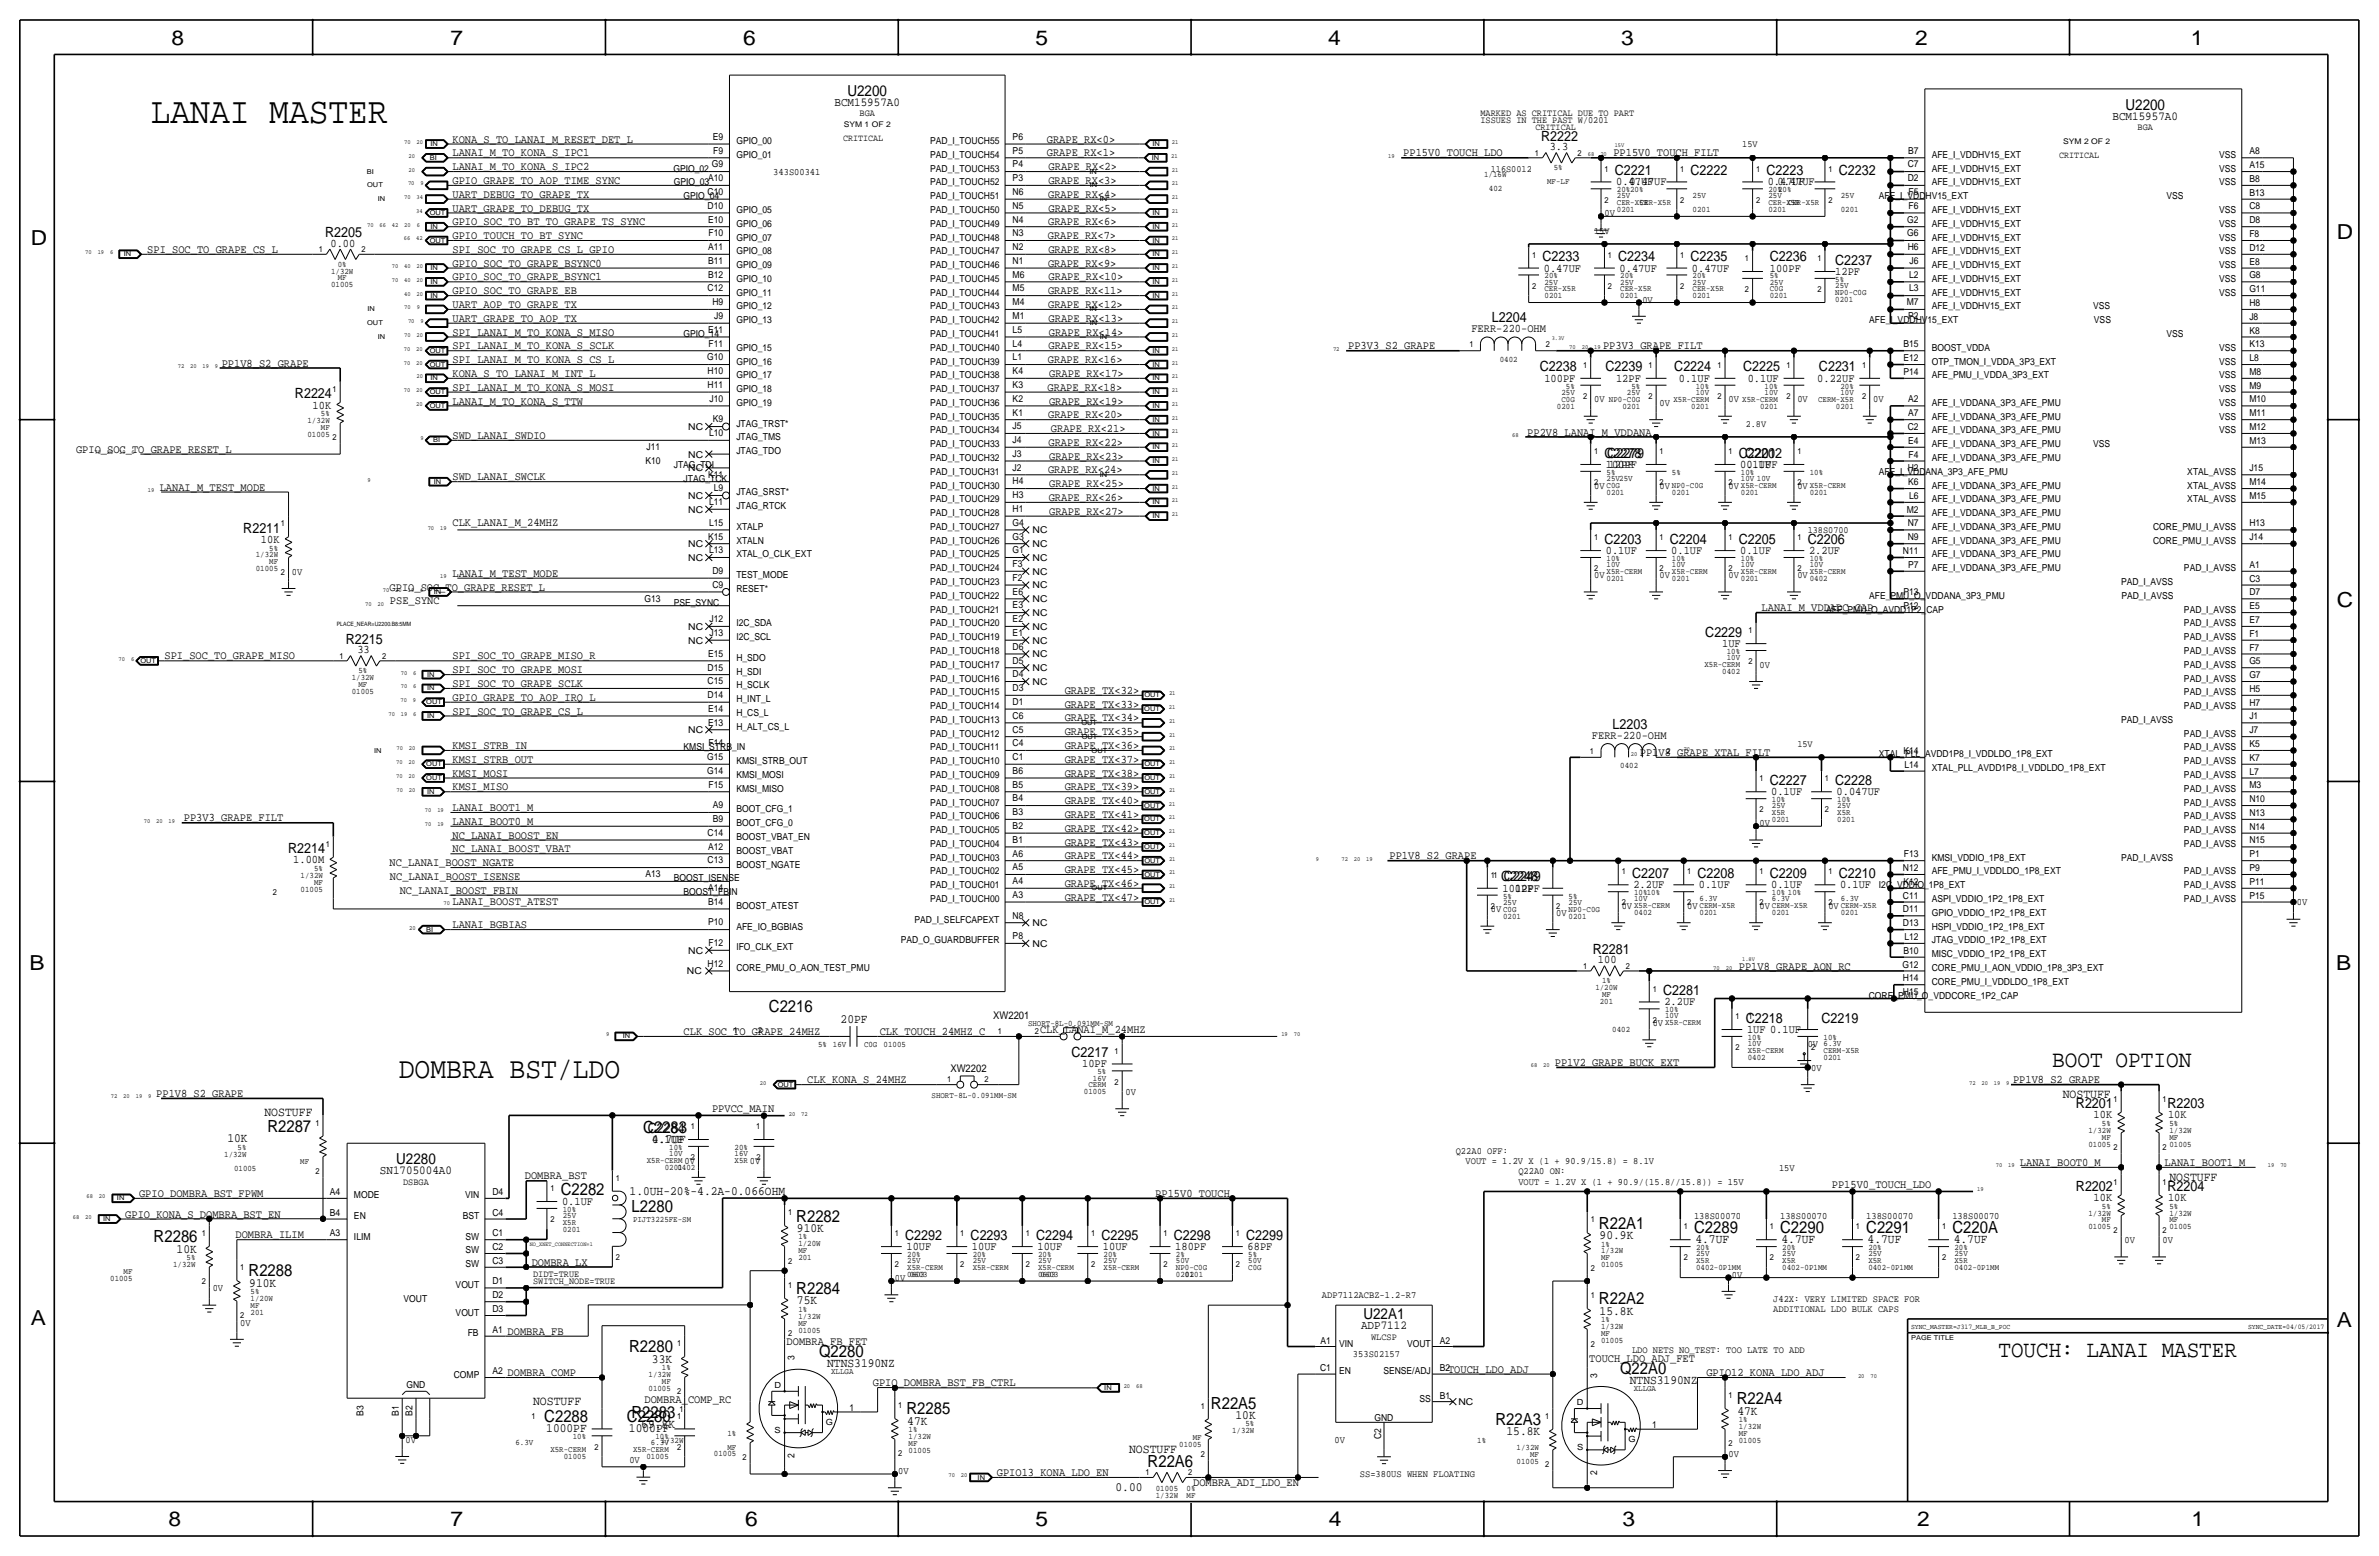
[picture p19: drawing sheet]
<svg xmlns="http://www.w3.org/2000/svg" width="877mm" height="574mm" viewBox="0 0 877 574" stroke-linecap="round" stroke-linejoin="round" font-family="sans-serif">
<defs><g id="words">
<text font-size="13.6" x="55.6" y="45.5">LANAI MASTER</text>
<text font-size="10.9" x="147" y="397.3">DOMBRA BST/LDO</text>
<text font-size="8.7" x="756.6" y="393.4">BOOT OPTION</text>
<text font-size="8.6" x="736.8" y="500.1">TOUCH: LANAI MASTER</text>
<g font-size="7.6">
<text x="63.2" y="16.5">8</text>
<text x="166.1" y="16.5">7</text>
<text x="274" y="16.5">6</text>
<text x="381.7" y="16.5">5</text>
<text x="489.7" y="16.5">4</text>
<text x="597.6" y="16.5">3</text>
<text x="706.1" y="16.5">2</text>
<text x="807.7" y="16.5">1</text>
<text x="861.5" y="88.1">D</text>
<text x="11.4" y="90.4">D</text>
<text x="861.5" y="223.8">C</text>
<text x="10.9" y="357.6">B</text>
<text x="861.3" y="357.4">B</text>
<text x="11.4" y="488.4">A</text>
<text x="861.5" y="489.2">A</text>
<text x="62.2" y="562.6">8</text>
<text x="166.1" y="562.6">7</text>
<text x="274.8" y="562.6">6</text>
<text x="381.7" y="562.6">5</text>
<text x="489.9" y="562.6">4</text>
<text x="598.1" y="562.6">3</text>
<text x="706.8" y="562.6">2</text>
<text x="807.9" y="562.6">1</text>
</g>
<g font-size="6.2">
<text x="283.5" y="373.1">C2216</text>
<text x="98.6" y="417.2">R2287</text>
<text x="237.1" y="417.5">C2283</text>
<text x="206.7" y="440.3">C2282</text>
<text x="232.9" y="446.7">L2280</text>
<text x="293.6" y="450.2">R2282</text>
<text x="589.5" y="452.9">R22A1</text>
<text x="624.5" y="454.4">C2289</text>
<text x="656.3" y="454.4">C2290</text>
<text x="688" y="454.4">C2291</text>
<text x="719.8" y="454.4">C220A</text>
<text x="56.6" y="457.9">R2286</text>
<text x="91.6" y="470.5">R2288</text>
<text x="293.6" y="477">R2284</text>
<text x="589.5" y="480.8">R22A2</text>
<text x="231.9" y="498.5">R2280</text>
<text x="302" y="500.1">Q2280</text>
<text x="597.3" y="506.5">Q22A0</text>
<text x="334.2" y="521.4">R2285</text>
<text x="446.4" y="519.2">R22A5</text>
<text x="640.3" y="517.7">R22A4</text>
<text x="200.7" y="524.2">C2288</text>
<text x="231.1" y="524.2">C2280</text>
<text x="232.8" y="522.6">R2283</text>
<text x="551.3" y="525.3">R22A3</text>
<text x="423.1" y="540.8">R22A6</text>
</g>
<g font-size="5.6">
<text x="312.4" y="35.3">U2200</text>
<text x="783.6" y="40.4">U2200</text>
<text x="146.1" y="429">U2280</text>
<text x="502.6" y="486.2">U22A1</text>
</g>
<g font-size="5.2">
<text x="568.2" y="51.8">R2222</text>
<text x="595.3" y="64.5">C2221</text>
<text x="623.3" y="64.5">C2222</text>
<text x="651.2" y="64.5">C2223</text>
<text x="677.9" y="64.5">C2232</text>
<text x="119.9" y="87.4">R2205</text>
<text x="568.7" y="96.3">C2233</text>
<text x="596.6" y="96.3">C2234</text>
<text x="623.3" y="96.3">C2235</text>
<text x="652.5" y="96.3">C2236</text>
<text x="676.6" y="97.5">C2237</text>
<text x="550" y="118.9">L2204</text>
<text x="567.7" y="136.9">C2238</text>
<text x="591.9" y="136.9">C2239</text>
<text x="617.3" y="136.9">C2224</text>
<text x="642.7" y="136.9">C2225</text>
<text x="670.6" y="136.9">C2231</text>
<text x="108.7" y="146.8">R2224</text>
<text x="591.5" y="168.7">C2278</text>
<text x="592.6" y="168.7">C2279</text>
<text x="641" y="168.7">C2201</text>
<text x="643.4" y="168.7">C2202</text>
<text x="89.7" y="196.3">R2211</text>
<text x="591.5" y="200.4">C2203</text>
<text x="615.6" y="200.4">C2204</text>
<text x="641" y="200.4">C2205</text>
<text x="666.4" y="200.4">C2206</text>
<text x="127.5" y="237.2">R2215</text>
<text x="628.7" y="234.7">C2229</text>
<text x="594.5" y="268.7">L2203</text>
<text x="652.5" y="289.3">C2227</text>
<text x="676.6" y="289.3">C2228</text>
<text x="106.2" y="314.5">R2214</text>
<text x="601.7" y="323.6">C2207</text>
<text x="625.8" y="323.6">C2208</text>
<text x="652.5" y="323.6">C2209</text>
<text x="677.9" y="323.6">C2210</text>
<text x="553.4" y="324.9">C2248</text>
<text x="554.5" y="324.9">C2249</text>
<text x="587.2" y="351.5">R2281</text>
<text x="613.1" y="366.8">C2281</text>
<text x="643.6" y="376.9">C2218</text>
<text x="671.5" y="376.9">C2219</text>
<text x="395" y="389.6">C2217</text>
<text x="765.3" y="408.4">R2201</text>
<text x="799" y="408.4">R2203</text>
<text x="238.8" y="417.5">C2284</text>
<text x="765.3" y="438.9">R2202</text>
<text x="799" y="438.9">R2204</text>
<text x="333.7" y="456.9">C2292</text>
<text x="357.8" y="456.9">C2293</text>
<text x="382" y="456.9">C2294</text>
<text x="406.1" y="456.9">C2295</text>
<text x="432.8" y="456.9">C2298</text>
<text x="459.4" y="456.9">C2299</text>
</g>
<g font-size="4.7">
<text x="309.9" y="376.9">20PF</text>
<text x="760.5" y="404.9">NOSTUFF</text>
<text x="97.5" y="411.2">NOSTUFF</text>
<text x="83.8" y="421">10K</text>
<text x="240.4" y="421.3">4.7UF</text>
<text x="799.8" y="435.4">NOSTUFF</text>
<text x="232.1" y="440.3">1.0UH-20%-4.2A-0.066OHM</text>
<text x="293.8" y="454.1">910K</text>
<text x="65.1" y="461.7">10K</text>
<text x="589.7" y="456.7">90.9K</text>
<text x="625" y="458.2">4.7UF</text>
<text x="656.8" y="458.2">4.7UF</text>
<text x="688.5" y="458.2">4.7UF</text>
<text x="720.3" y="458.2">4.7UF</text>
<text x="91.9" y="474.3">910K</text>
<text x="293.8" y="480.8">75K</text>
<text x="589.7" y="484.6">15.8K</text>
<text x="240.4" y="502.3">33K</text>
<text x="305" y="503.9">NTNS3190NZ</text>
<text x="600.9" y="510.3">NTNS3190NZ</text>
<text x="196.5" y="517.9">NOSTUFF</text>
<text x="640.5" y="521.5">47K</text>
<text x="201.4" y="528">1000PF</text>
<text x="231.9" y="528">1000PF</text>
<text x="236.4" y="526.4">69.8K</text>
<text x="334.5" y="525.2">47K</text>
<text x="455.5" y="523">10K</text>
<text x="555.4" y="529.1">15.8K</text>
<text x="416.3" y="535.7">NOSTUFF</text>
<text x="411.3" y="549.7">0.00</text>
</g>
<g font-size="4.5">
<text x="307.7" y="39.1">BCM15957A0</text>
<text x="778.8" y="44.2">BCM15957A0</text>
<text x="140.1" y="432.8">SN1705004A0</text>
<text x="501.8" y="490">ADP7112</text>
</g>
<g font-size="4.3">
<text x="166.8" y="52.6">KONA_S_TO_LANAI_M_RESET_DET_L</text>
<text x="385.9" y="52.6">GRAPE_RX&lt;0&gt;</text>
<text x="166.8" y="57.7">LANAI_M_TO_KONA_S_IPC1</text>
<text x="385.9" y="57.7">GRAPE_RX&lt;1&gt;</text>
<text x="517.4" y="57.7">PP15V0_TOUCH_LDO</text>
<text x="571.3" y="55.4">3.3</text>
<text x="594.8" y="57.7">PP15V0_TOUCH_FILT</text>
<text x="166.8" y="62.7">LANAI_M_TO_KONA_S_IPC2</text>
<text x="386.6" y="62.7">GRAPE_RX&lt;2&gt;</text>
<text x="166.8" y="67.8">GPIO_GRAPE_TO_AOP_TIME_SYNC</text>
<text x="386.5" y="67.8">GRAPE_RX&lt;3&gt;</text>
<text x="595.8" y="68.3">0.47UF</text>
<text x="600.7" y="68.3">0.47UF</text>
<text x="651.7" y="68.3">0.47UF</text>
<text x="655.3" y="68.3">0.47UF</text>
<text x="166.8" y="72.9">UART_DEBUG_TO_GRAPE_TX</text>
<text x="166.8" y="78">UART_GRAPE_TO_DEBUG_TX</text>
<text x="386.4" y="72.9">GRAPE_RX&lt;4&gt;</text>
<text x="386.5" y="78">GRAPE_RX&lt;5&gt;</text>
<text x="166.8" y="83.1">GPIO_SOC_TO_BT_TO_GRAPE_TS_SYNC</text>
<text x="386.4" y="83.1">GRAPE_RX&lt;6&gt;</text>
<text x="166.8" y="88.1">GPIO_TOUCH_TO_BT_SYNC</text>
<text x="386.3" y="88.1">GRAPE_RX&lt;7&gt;</text>
<text x="54.3" y="93.2">SPI_SOC_TO_GRAPE_CS_L</text>
<text x="121.9" y="90.9">0.00</text>
<text x="166.8" y="93.2">SPI_SOC_TO_GRAPE_CS_L_GPIO</text>
<text x="386.5" y="93.2">GRAPE_RX&lt;8&gt;</text>
<text x="166.8" y="98.3">GPIO_SOC_TO_GRAPE_BSYNC0</text>
<text x="386.4" y="98.3">GRAPE_RX&lt;9&gt;</text>
<text x="569.2" y="100.1">0.47UF</text>
<text x="597.1" y="100.1">0.47UF</text>
<text x="623.8" y="100.1">0.47UF</text>
<text x="652.5" y="100.1">100PF</text>
<text x="676.6" y="101.3">12PF</text>
<text x="166.8" y="103.4">GPIO_SOC_TO_GRAPE_BSYNC1</text>
<text x="386.6" y="103.4">GRAPE_RX&lt;10&gt;</text>
<text x="166.8" y="113.5">UART_AOP_TO_GRAPE_TX</text>
<text x="166.8" y="108.5">GPIO_SOC_TO_GRAPE_EB</text>
<text x="386.4" y="108.5">GRAPE_RX&lt;11&gt;</text>
<text x="386.4" y="113.5">GRAPE_RX&lt;12&gt;</text>
<text x="166.8" y="118.6">UART_GRAPE_TO_AOP_TX</text>
<text x="386.6" y="118.6">GRAPE_RX&lt;13&gt;</text>
<text x="166.8" y="123.7">SPI_LANAI_M_TO_KONA_S_MISO</text>
<text x="386.7" y="123.7">GRAPE_RX&lt;14&gt;</text>
<text x="542.5" y="122.4">FERR-220-OHM</text>
<text x="166.8" y="128.8">SPI_LANAI_M_TO_KONA_S_SCLK</text>
<text x="386.5" y="128.8">GRAPE_RX&lt;15&gt;</text>
<text x="497" y="128.8">PP3V3_S2_GRAPE</text>
<text x="591" y="128.8">PP3V3_GRAPE_FILT</text>
<text x="81.7" y="135.1">PP1V8_S2_GRAPE</text>
<text x="166.8" y="133.9">SPI_LANAI_M_TO_KONA_S_CS_L</text>
<text x="386.3" y="133.9">GRAPE_RX&lt;16&gt;</text>
<text x="166.8" y="138.9">KONA_S_TO_LANAI_M_INT_L</text>
<text x="386.8" y="138.9">GRAPE_RX&lt;17&gt;</text>
<text x="569.4" y="140.7">100PF</text>
<text x="595.8" y="140.7">12PF</text>
<text x="618.9" y="140.7">0.1UF</text>
<text x="644.3" y="140.7">0.1UF</text>
<text x="670" y="140.7">0.22UF</text>
<text x="166.8" y="144">SPI_LANAI_M_TO_KONA_S_MOSI</text>
<text x="166.8" y="149.1">LANAI_M_TO_KONA_S_TTW</text>
<text x="386.2" y="144">GRAPE_RX&lt;18&gt;</text>
<text x="386.7" y="149.1">GRAPE_RX&lt;19&gt;</text>
<text x="115.2" y="150.6">10K</text>
<text x="386.4" y="154.2">GRAPE_RX&lt;20&gt;</text>
<text x="166.8" y="161.8">SWD_LANAI_SWDIO</text>
<text x="387.5" y="159.3">GRAPE_RX&lt;21&gt;</text>
<text x="563.1" y="160.5">PP2V8_LANAI_M_VDDANA</text>
<text x="28.1" y="166.9">GPIO_SOC_TO_GRAPE_RESET_L</text>
<text x="386.5" y="164.3">GRAPE_RX&lt;22&gt;</text>
<text x="386.8" y="169.4">GRAPE_RX&lt;23&gt;</text>
<text x="592" y="172.5">100PF</text>
<text x="593.1" y="172.5">12PF</text>
<text x="641.6" y="172.5">0.1UF</text>
<text x="643.9" y="172.5">0.1UF</text>
<text x="166.8" y="177">SWD_LANAI_SWCLK</text>
<text x="386.4" y="174.5">GRAPE_RX&lt;24&gt;</text>
<text x="386.8" y="179.6">GRAPE_RX&lt;25&gt;</text>
<text x="58.9" y="180.8">LANAI_M_TEST_MODE</text>
<text x="386.6" y="184.7">GRAPE_RX&lt;26&gt;</text>
<text x="386.8" y="189.7">GRAPE_RX&lt;27&gt;</text>
<text x="166.8" y="194.1">CLK_LANAI_M_24MHZ</text>
<text x="96.2" y="200.2">10K</text>
<text x="592" y="204.2">0.1UF</text>
<text x="616.2" y="204.2">0.1UF</text>
<text x="641.6" y="204.2">0.1UF</text>
<text x="667" y="204.2">2.2UF</text>
<text x="166.8" y="212.6">LANAI_M_TEST_MODE</text>
<text x="143.6" y="217.7">GPIO_SOC_TO_GRAPE_RESET_L</text>
<text x="143.7" y="222.8">PSE_SYNC</text>
<text x="649.4" y="225.3">LANAI_M_VDDADC_CAP</text>
<text x="634.9" y="238.5">1UF</text>
<text x="60.7" y="243.1">SPI_SOC_TO_GRAPE_MISO</text>
<text x="131.8" y="240.8">33</text>
<text x="166.8" y="243.1">SPI_SOC_TO_GRAPE_MISO_R</text>
<text x="166.8" y="248.2">SPI_SOC_TO_GRAPE_MOSI</text>
<text x="166.8" y="253.2">SPI_SOC_TO_GRAPE_SCLK</text>
<text x="392.5" y="255.8">GRAPE_TX&lt;32&gt;</text>
<text x="166.8" y="263.4">SPI_SOC_TO_GRAPE_CS_L</text>
<text x="166.8" y="258.3">GPIO_GRAPE_TO_AOP_IRQ_L</text>
<text x="392.5" y="260.9">GRAPE_TX&lt;33&gt;</text>
<text x="392.5" y="265.9">GRAPE_TX&lt;34&gt;</text>
<text x="392.5" y="271">GRAPE_TX&lt;35&gt;</text>
<text x="586.9" y="272.3">FERR-220-OHM</text>
<text x="166.8" y="276.1">KMSI_STRB_IN</text>
<text x="166.8" y="281.2">KMSI_STRB_OUT</text>
<text x="392.5" y="281.2">GRAPE_TX&lt;37&gt;</text>
<text x="392.5" y="276.1">GRAPE_TX&lt;36&gt;</text>
<text x="604.6" y="278.6">PP1V8_GRAPE_XTAL_FILT</text>
<text x="166.8" y="286.3">KMSI_MOSI</text>
<text x="392.5" y="286.3">GRAPE_TX&lt;38&gt;</text>
<text x="166.8" y="291.3">KMSI_MISO</text>
<text x="392.5" y="291.3">GRAPE_TX&lt;39&gt;</text>
<text x="653" y="293.1">0.1UF</text>
<text x="677.1" y="293.1">0.047UF</text>
<text x="166.8" y="299">LANAI_BOOT1_M</text>
<text x="392.5" y="296.4">GRAPE_TX&lt;40&gt;</text>
<text x="67.8" y="302.8">PP3V3_GRAPE_FILT</text>
<text x="166.8" y="304">LANAI_BOOT0_M</text>
<text x="392.5" y="301.5">GRAPE_TX&lt;41&gt;</text>
<text x="166.8" y="309.1">NC_LANAI_BOOST_EN</text>
<text x="392.5" y="311.7">GRAPE_TX&lt;43&gt;</text>
<text x="392.5" y="306.6">GRAPE_TX&lt;42&gt;</text>
<text x="166.8" y="314.2">NC_LANAI_BOOST_VBAT</text>
<text x="392.5" y="316.7">GRAPE_TX&lt;44&gt;</text>
<text x="512.3" y="316.7">PP1V8_S2_GRAPE</text>
<text x="108.1" y="318.3">1.00M</text>
<text x="143.6" y="319.3">NC_LANAI_BOOST_NGATE</text>
<text x="392.5" y="321.8">GRAPE_TX&lt;45&gt;</text>
<text x="143.7" y="324.4">NC_LANAI_BOOST_ISENSE</text>
<text x="147.4" y="329.4">NC_LANAI_BOOST_FBIN</text>
<text x="392.5" y="326.9">GRAPE_TX&lt;46&gt;</text>
<text x="553.9" y="328.7">100PF</text>
<text x="558.6" y="328.7">12PF</text>
<text x="602.2" y="327.4">2.2UF</text>
<text x="626.3" y="327.4">0.1UF</text>
<text x="653" y="327.4">0.1UF</text>
<text x="678.4" y="327.4">0.1UF</text>
<text x="166.8" y="333.8">LANAI_BOOST_ATEST</text>
<text x="392.5" y="332">GRAPE_TX&lt;47&gt;</text>
<text x="166.8" y="342.1">LANAI_BGBIAS</text>
<text x="589.1" y="355.1">100</text>
<text x="641" y="357.4">PP1V8_GRAPE_AON_RC</text>
<text x="613.6" y="370.6">2.2UF</text>
<text x="252" y="381.5">CLK_SOC_TO_GRAPE_24MHZ</text>
<text x="324.3" y="381.5">CLK_TOUCH_24MHZ_C</text>
<text x="383.4" y="380.7">CLK_LANAI_M_24MHZ</text>
<text x="644.1" y="380.7">1UF 0.1UF</text>
<text x="399" y="393.4">10PF</text>
<text x="573.2" y="392.9">PP1V2_GRAPE_BUCK_EXT</text>
<text x="297.6" y="399.3">CLK_KONA_S_24MHZ</text>
<text x="742.1" y="399.3">PP1V8_S2_GRAPE</text>
<text x="57.6" y="404.4">PP1V8_S2_GRAPE</text>
<text x="262.5" y="410">PPVCC_MAIN</text>
<text x="771.8" y="412.2">10K</text>
<text x="799.3" y="412.2">10K</text>
<text x="240.5" y="421.3">0.1UF</text>
<text x="744.7" y="429.8">LANAI_BOOT0_M</text>
<text x="798" y="429.8">LANAI_BOOT1_M</text>
<text x="193.5" y="434.7">DOMBRA_BST</text>
<text x="675.3" y="437.9">PP15V0_TOUCH_LDO</text>
<text x="51.3" y="441.2">GPIO_DOMBRA_BST_FPWM</text>
<text x="425.9" y="441.2">PP15V0_TOUCH</text>
<text x="771.8" y="442.7">10K</text>
<text x="799.3" y="442.7">10K</text>
<text x="46.2" y="448.8">GPIO_KONA_S_DOMBRA_BST_EN</text>
<text x="207.2" y="444.1">0.1UF</text>
<text x="86.8" y="456.4">DOMBRA_ILIM</text>
<text x="334.2" y="460.8">10UF</text>
<text x="358.3" y="460.8">10UF</text>
<text x="382.5" y="460.8">10UF</text>
<text x="406.6" y="460.8">10UF</text>
<text x="433.3" y="460.8">180PF</text>
<text x="459.9" y="460.8">68PF</text>
<text x="196" y="466.5">DOMBRA_LX</text>
<text x="187.1" y="492">DOMBRA_FB</text>
<text x="290" y="495.8">DOMBRA_FB_FET</text>
<text x="585.9" y="502.2">TOUCH_LDO_ADJ_FET</text>
<text x="187.1" y="507.2">DOMBRA_COMP</text>
<text x="533.9" y="506">TOUCH_LDO_ADJ</text>
<text x="629.1" y="507.1">GPIO12_KONA_LDO_ADJ</text>
<text x="321.8" y="511">GPIO_DOMBRA_BST_FB_CTRL</text>
<text x="237.6" y="517.3">DOMBRA_COMP_RC</text>
<text x="367.5" y="544.1">GPIO13_KONA_LDO_EN</text>
<text x="439.9" y="547.9">DOMBRA_ADI_LDO_EN</text>
</g>
<g font-size="3.9">
<text x="366.2" y="375.7">XW2201</text>
<text x="350.4" y="395">XW2202</text>
</g>
<g font-size="3.6">
<text x="285.1" y="64.5">343S00341</text>
<text x="591.5" y="79.8">0V</text>
<text x="605.5" y="111.5">0V</text>
<text x="587.7" y="148.3">0V</text>
<text x="611.8" y="149.6">0V</text>
<text x="637.2" y="148.3">0V</text>
<text x="662.6" y="148.3">0V</text>
<text x="690.6" y="148.3">0V</text>
<text x="587.7" y="180.1">0V</text>
<text x="611.8" y="180.1">0V</text>
<text x="637.2" y="180.1">0V</text>
<text x="662.6" y="180.1">0V</text>
<text x="107.6" y="211.8">0V</text>
<text x="587.7" y="213.1">0V</text>
<text x="611.8" y="213.1">0V</text>
<text x="637.2" y="213.1">0V</text>
<text x="662.6" y="213.1">0V</text>
<text x="648.7" y="246.1">0V</text>
<text x="648.7" y="304.5">0V</text>
<text x="597.9" y="335">0V</text>
<text x="622" y="335">0V</text>
<text x="648.7" y="335">0V</text>
<text x="674.1" y="335">0V</text>
<text x="846.8" y="333.8">0V</text>
<text x="549.6" y="336.3">0V</text>
<text x="573.7" y="337.6">0V</text>
<text x="609.3" y="378.2">0V</text>
<text x="666.4" y="385.8">0V</text>
<text x="667.7" y="394.7">0V</text>
<text x="415" y="403.6">0V</text>
<text x="536.7" y="425.2">Q22A0 OFF:</text>
<text x="252.4" y="428.9">0V</text>
<text x="276.5" y="428.9">0V</text>
<text x="540.3" y="429">VOUT = 1.2V X (1 + 90.9/15.8) = 8.1V</text>
<text x="655.9" y="431.5">15V</text>
<text x="559.8" y="436.6">VOUT = 1.2V X (1 + 90.9/(15.8//15.8)) = 15V</text>
<text x="559.8" y="432.8">Q22A0 ON:</text>
<text x="624.5" y="449.3">138S00070</text>
<text x="656.3" y="449.3">138S00070</text>
<text x="688" y="449.3">138S00070</text>
<text x="719.8" y="449.3">138S00070</text>
<text x="783.3" y="458.2">0V</text>
<text x="797.3" y="458.2">0V</text>
<text x="329.9" y="472.2">0V</text>
<text x="638.5" y="470.9">0V</text>
<text x="78.4" y="476">0V</text>
<text x="487.4" y="478.5">ADP7112ACBZ-1.2-R7</text>
<text x="653.7" y="479.8">J42X: VERY LIMITED SPACE FOR</text>
<text x="653.7" y="483.6">ADDITIONAL LDO BULK CAPS</text>
<text x="88.6" y="488.6">0V</text>
<text x="498.8" y="500.1">353S02157</text>
<text x="601.7" y="498.9">LDO NETS NO_TEST: TOO LATE TO ADD</text>
<text x="149.6" y="531.8">0V</text>
<text x="492" y="531.9">0V</text>
<text x="232" y="539.4">0V</text>
<text x="637.2" y="537">0V</text>
<text x="331.2" y="543.3">0V</text>
<text x="501.3" y="544.6">SS=380US WHEN FLOATING</text>
</g>
<g font-size="3.5">
<text x="316.9" y="42.9">BGA</text>
<text x="545.8" y="45.5">ISSUES IN THE PAST W/0201</text>
<text x="545.8" y="42.9">MARKED AS CRITICAL DUE TO PART</text>
<text x="262.8" y="51.6">E9</text>
<text x="271.5" y="53.1">GPIO_00</text>
<text x="310.8" y="51.8">CRITICAL</text>
<text x="342.9" y="53.1">PAD_I_TOUCH55</text>
<text x="373.3" y="51.6">P6</text>
<text x="566.1" y="48">CRITICAL</text>
<text x="788.1" y="48">BGA</text>
<text x="263" y="56.6">F9</text>
<text x="271.5" y="58.2">GPIO_01</text>
<text x="342.9" y="58.2">PAD_I_TOUCH54</text>
<text x="373.3" y="56.6">P5</text>
<text x="642.3" y="54.4">15V</text>
<text x="703.5" y="56.6">B7</text>
<text x="712.2" y="58.2">AFE_I_VDDHV15_EXT</text>
<text x="759.2" y="58.2">CRITICAL</text>
<text x="818.1" y="58.2">VSS</text>
<text x="829.3" y="56.9">A8</text>
<text x="248.3" y="63.2">GPIO_02</text>
<text x="262.4" y="61.7">G9</text>
<text x="342.9" y="63.2">PAD_I_TOUCH53</text>
<text x="373.3" y="61.7">P4</text>
<text x="549.6" y="63.2">116S0012</text>
<text x="703.3" y="61.7">C7</text>
<text x="712.2" y="63.2">AFE_I_VDDHV15_EXT</text>
<text x="818.1" y="63.2">VSS</text>
<text x="829.3" y="62">A15</text>
<text x="248.4" y="68.3">GPIO_03</text>
<text x="260.9" y="71.9">C10</text>
<text x="261" y="66.8">A10</text>
<text x="342.9" y="68.3">PAD_I_TOUCH52</text>
<text x="373.3" y="66.8">P3</text>
<text x="373.3" y="71.9">N6</text>
<text x="703.3" y="66.8">D2</text>
<text x="703.7" y="71.9">F5</text>
<text x="712.2" y="68.3">AFE_I_VDDHV15_EXT</text>
<text x="818.1" y="68.3">VSS</text>
<text x="829.3" y="67.1">B8</text>
<text x="252" y="73.4">GPIO_04</text>
<text x="260.9" y="77">D10</text>
<text x="342.9" y="73.4">PAD_I_TOUCH51</text>
<text x="373.3" y="77">N5</text>
<text x="692.7" y="73.4">AFE_I_VDDHV15_EXT</text>
<text x="703.7" y="77">F6</text>
<text x="798.7" y="73.4">VSS</text>
<text x="829.3" y="77.2">C8</text>
<text x="829.3" y="72.1">B13</text>
<text x="261" y="82">E10</text>
<text x="271.5" y="78.5">GPIO_05</text>
<text x="271.5" y="83.6">GPIO_06</text>
<text x="342.9" y="78.5">PAD_I_TOUCH50</text>
<text x="342.9" y="83.6">PAD_I_TOUCH49</text>
<text x="373.3" y="82">N4</text>
<text x="703.1" y="82">G2</text>
<text x="712.2" y="78.5">AFE_I_VDDHV15_EXT</text>
<text x="712.2" y="83.6">AFE_I_VDDHV15_EXT</text>
<text x="818.1" y="78.5">VSS</text>
<text x="818.1" y="83.6">VSS</text>
<text x="829.3" y="82.3">D8</text>
<text x="261.2" y="87.1">F10</text>
<text x="271.5" y="88.6">GPIO_07</text>
<text x="342.9" y="88.6">PAD_I_TOUCH48</text>
<text x="373.3" y="87.1">N3</text>
<text x="587.7" y="86.1">15V</text>
<text x="703.1" y="87.1">G6</text>
<text x="712.2" y="88.6">AFE_I_VDDHV15_EXT</text>
<text x="818.1" y="88.6">VSS</text>
<text x="829.3" y="87.4">F8</text>
<text x="261" y="92.2">A11</text>
<text x="271.5" y="93.7">GPIO_08</text>
<text x="342.9" y="93.7">PAD_I_TOUCH47</text>
<text x="373.3" y="92.2">N2</text>
<text x="703.3" y="92.2">H6</text>
<text x="712.2" y="93.7">AFE_I_VDDHV15_EXT</text>
<text x="818.1" y="93.7">VSS</text>
<text x="829.3" y="92.5">D12</text>
<text x="261" y="97.3">B11</text>
<text x="271.5" y="98.8">GPIO_09</text>
<text x="342.9" y="98.8">PAD_I_TOUCH46</text>
<text x="373.3" y="97.3">N1</text>
<text x="704" y="97.3">J6</text>
<text x="712.2" y="98.8">AFE_I_VDDHV15_EXT</text>
<text x="818.1" y="98.8">VSS</text>
<text x="829.3" y="97.5">E8</text>
<text x="260.9" y="107.4">C12</text>
<text x="261" y="102.4">B12</text>
<text x="271.5" y="103.9">GPIO_10</text>
<text x="342.9" y="103.9">PAD_I_TOUCH45</text>
<text x="373.3" y="102.4">M6</text>
<text x="373.3" y="107.4">M5</text>
<text x="703.8" y="107.4">L3</text>
<text x="703.8" y="102.4">L2</text>
<text x="712.2" y="103.9">AFE_I_VDDHV15_EXT</text>
<text x="818.1" y="103.9">VSS</text>
<text x="829.3" y="107.7">G11</text>
<text x="829.3" y="102.6">G8</text>
<text x="262.6" y="112.5">H9</text>
<text x="271.5" y="109">GPIO_11</text>
<text x="342.9" y="109">PAD_I_TOUCH44</text>
<text x="373.3" y="112.5">M4</text>
<text x="703" y="112.5">M7</text>
<text x="712.2" y="109">AFE_I_VDDHV15_EXT</text>
<text x="818.1" y="109">VSS</text>
<text x="829.3" y="112.8">H8</text>
<text x="263.3" y="117.6">J9</text>
<text x="271.5" y="114">GPIO_12</text>
<text x="271.5" y="119.1">GPIO_13</text>
<text x="342.9" y="114">PAD_I_TOUCH43</text>
<text x="342.9" y="119.1">PAD_I_TOUCH42</text>
<text x="373.3" y="117.6">M1</text>
<text x="689.1" y="119.1">AFE_I_VDDHV15_EXT</text>
<text x="703.5" y="117.6">P2</text>
<text x="712.2" y="114">AFE_I_VDDHV15_EXT</text>
<text x="771.7" y="114">VSS</text>
<text x="772" y="119.1">VSS</text>
<text x="829.3" y="117.9">J8</text>
<text x="252" y="124.2">GPIO_14</text>
<text x="261" y="122.7">E11</text>
<text x="342.9" y="124.2">PAD_I_TOUCH41</text>
<text x="373.3" y="122.7">L5</text>
<text x="798.7" y="124.2">VSS</text>
<text x="829.3" y="122.9">K8</text>
<text x="261.2" y="127.8">F11</text>
<text x="271.5" y="129.3">GPIO_15</text>
<text x="342.9" y="129.3">PAD_I_TOUCH40</text>
<text x="373.3" y="127.8">L4</text>
<text x="701.7" y="128">B15</text>
<text x="712.2" y="129.3">BOOST_VDDA</text>
<text x="818.1" y="129.3">VSS</text>
<text x="829.3" y="128">K13</text>
<text x="260.7" y="132.8">G10</text>
<text x="260.9" y="137.9">H10</text>
<text x="271.5" y="134.4">GPIO_16</text>
<text x="342.9" y="134.4">PAD_I_TOUCH39</text>
<text x="373.3" y="132.8">L1</text>
<text x="373.3" y="137.9">K4</text>
<text x="701.7" y="133.1">E12</text>
<text x="712.2" y="134.4">OTP_TMON_I_VDDA_3P3_EXT</text>
<text x="818.1" y="134.4">VSS</text>
<text x="829.3" y="133.1">L8</text>
<text x="260.9" y="143">H11</text>
<text x="271.5" y="139.4">GPIO_17</text>
<text x="342.9" y="139.4">PAD_I_TOUCH38</text>
<text x="373.3" y="143">K3</text>
<text x="701.7" y="138.2">P14</text>
<text x="712.2" y="139.4">AFE_PMU_I_VDDA_3P3_EXT</text>
<text x="818.1" y="139.4">VSS</text>
<text x="829.3" y="143.3">M9</text>
<text x="829.3" y="138.2">M8</text>
<text x="261.6" y="148.1">J10</text>
<text x="271.5" y="144.5">GPIO_18</text>
<text x="271.5" y="149.6">GPIO_19</text>
<text x="342.9" y="144.5">PAD_I_TOUCH37</text>
<text x="342.9" y="149.6">PAD_I_TOUCH36</text>
<text x="373.3" y="148.1">K2</text>
<text x="703.5" y="148.3">A2</text>
<text x="712.2" y="149.6">AFE_I_VDDANA_3P3_AFE_PMU</text>
<text x="818.1" y="149.6">VSS</text>
<text x="818.1" y="144.5">VSS</text>
<text x="829.3" y="148.3">M10</text>
<text x="262.8" y="155.7">K9</text>
<text x="342.9" y="154.7">PAD_I_TOUCH35</text>
<text x="373.3" y="153.2">K1</text>
<text x="703.5" y="153.4">A7</text>
<text x="712.2" y="154.7">AFE_I_VDDANA_3P3_AFE_PMU</text>
<text x="818.1" y="154.7">VSS</text>
<text x="829.3" y="153.4">M11</text>
<text x="253.8" y="158.5">NC</text>
<text x="261.4" y="160.8">L10</text>
<text x="271.5" y="157.2">JTAG_TRST*</text>
<text x="342.9" y="159.8">PAD_I_TOUCH34</text>
<text x="373.3" y="158.2">J5</text>
<text x="643.6" y="157.2">2.8V</text>
<text x="703.3" y="158.5">C2</text>
<text x="712.2" y="159.8">AFE_I_VDDANA_3P3_AFE_PMU</text>
<text x="818.1" y="159.8">VSS</text>
<text x="829.3" y="158.5">M12</text>
<text x="238.4" y="165.9">J11</text>
<text x="271.5" y="162.3">JTAG_TMS</text>
<text x="271.5" y="167.4">JTAG_TDO</text>
<text x="342.9" y="164.8">PAD_I_TOUCH33</text>
<text x="373.3" y="163.3">J4</text>
<text x="703.5" y="163.6">E4</text>
<text x="712.2" y="164.8">AFE_I_VDDANA_3P3_AFE_PMU</text>
<text x="771.7" y="164.8">VSS</text>
<text x="829.3" y="163.6">M13</text>
<text x="238" y="170.9">K10</text>
<text x="248.4" y="172.5">JTAG_TDI</text>
<text x="253.8" y="173.7">NC</text>
<text x="253.8" y="168.7">NC</text>
<text x="342.9" y="169.9">PAD_I_TOUCH32</text>
<text x="373.3" y="168.4">J3</text>
<text x="373.3" y="173.5">J2</text>
<text x="703.3" y="173.7">H2</text>
<text x="703.7" y="168.7">F4</text>
<text x="712.2" y="169.9">AFE_I_VDDANA_3P3_AFE_PMU</text>
<text x="829.3" y="173.7">J15</text>
<text x="252" y="177.5">JTAG_TCK</text>
<text x="261" y="176">K11</text>
<text x="342.9" y="175">PAD_I_TOUCH31</text>
<text x="373.3" y="178.6">H4</text>
<text x="692.7" y="175">AFE_I_VDDANA_3P3_AFE_PMU</text>
<text x="703.5" y="178.8">K6</text>
<text x="806.4" y="175">XTAL_AVSS</text>
<text x="829.3" y="178.8">M14</text>
<text x="253.8" y="183.9">NC</text>
<text x="263.1" y="181.1">L9</text>
<text x="271.5" y="182.6">JTAG_SRST*</text>
<text x="342.9" y="180.1">PAD_I_TOUCH30</text>
<text x="342.9" y="185.2">PAD_I_TOUCH29</text>
<text x="373.3" y="183.6">H3</text>
<text x="703.8" y="183.9">L6</text>
<text x="712.2" y="185.2">AFE_I_VDDANA_3P3_AFE_PMU</text>
<text x="712.2" y="180.1">AFE_I_VDDANA_3P3_AFE_PMU</text>
<text x="806.4" y="185.2">XTAL_AVSS</text>
<text x="806.4" y="180.1">XTAL_AVSS</text>
<text x="829.3" y="183.9">M15</text>
<text x="253.8" y="189">NC</text>
<text x="261.4" y="186.2">L11</text>
<text x="271.5" y="187.7">JTAG_RTCK</text>
<text x="342.9" y="190.2">PAD_I_TOUCH28</text>
<text x="373.3" y="188.7">H1</text>
<text x="703" y="189">M2</text>
<text x="712.2" y="190.2">AFE_I_VDDANA_3P3_AFE_PMU</text>
<text x="261.4" y="193.8">L15</text>
<text x="271.5" y="195.3">XTALP</text>
<text x="342.9" y="195.3">PAD_I_TOUCH27</text>
<text x="373.3" y="193.8">G4</text>
<text x="380.7" y="196.6">NC</text>
<text x="666.4" y="196.6">138S0700</text>
<text x="703.3" y="194.1">N7</text>
<text x="712.2" y="195.3">AFE_I_VDDANA_3P3_AFE_PMU</text>
<text x="793.8" y="195.3">CORE_PMU_I_AVSS</text>
<text x="829.3" y="194.1">H13</text>
<text x="253.8" y="201.7">NC</text>
<text x="261" y="198.9">K15</text>
<text x="261.4" y="204">L13</text>
<text x="271.5" y="200.4">XTALN</text>
<text x="342.9" y="200.4">PAD_I_TOUCH26</text>
<text x="373.3" y="198.9">G3</text>
<text x="373.3" y="204">G1</text>
<text x="380.7" y="201.7">NC</text>
<text x="703.3" y="199.1">N9</text>
<text x="712.2" y="200.4">AFE_I_VDDANA_3P3_AFE_PMU</text>
<text x="793.8" y="200.4">CORE_PMU_I_AVSS</text>
<text x="829.3" y="199.1">J14</text>
<text x="253.8" y="206.8">NC</text>
<text x="271.5" y="205.5">XTAL_O_CLK_EXT</text>
<text x="342.9" y="205.5">PAD_I_TOUCH25</text>
<text x="373.3" y="209">F3</text>
<text x="380.7" y="206.8">NC</text>
<text x="701.6" y="204.2">N11</text>
<text x="703.5" y="209.3">P7</text>
<text x="712.2" y="205.5">AFE_I_VDDANA_3P3_AFE_PMU</text>
<text x="829.3" y="209.3">A1</text>
<text x="262.6" y="211.6">D9</text>
<text x="271.5" y="213.1">TEST_MODE</text>
<text x="342.9" y="210.6">PAD_I_TOUCH24</text>
<text x="342.9" y="215.6">PAD_I_TOUCH23</text>
<text x="373.3" y="214.1">F2</text>
<text x="380.7" y="211.8">NC</text>
<text x="712.2" y="210.6">AFE_I_VDDANA_3P3_AFE_PMU</text>
<text x="782" y="215.6">PAD_I_AVSS</text>
<text x="805.2" y="210.6">PAD_I_AVSS</text>
<text x="829.3" y="214.4">C3</text>
<text x="237.6" y="221.7">G13</text>
<text x="262.6" y="216.7">C9</text>
<text x="271.5" y="218.2">RESET*</text>
<text x="342.9" y="220.7">PAD_I_TOUCH22</text>
<text x="373.3" y="219.2">E6</text>
<text x="380.7" y="222">NC</text>
<text x="380.7" y="216.9">NC</text>
<text x="689.1" y="220.7">AFE_PMU_O_VDDANA_3P3_PMU</text>
<text x="701.7" y="219.5">P13</text>
<text x="782.1" y="220.7">PAD_I_AVSS</text>
<text x="829.3" y="219.5">D7</text>
<text x="248.4" y="223.3">PSE_SYNC</text>
<text x="342.9" y="225.8">PAD_I_TOUCH21</text>
<text x="373.3" y="224.3">E3</text>
<text x="380.7" y="227.1">NC</text>
<text x="673.3" y="225.8">AFE_PMU_O_AVDD1P2_CAP</text>
<text x="701.7" y="224.5">P12</text>
<text x="805.2" y="225.8">PAD_I_AVSS</text>
<text x="829.3" y="224.5">E5</text>
<text x="253.8" y="232.2">NC</text>
<text x="261.6" y="229.4">J12</text>
<text x="271.5" y="230.9">I2C_SDA</text>
<text x="342.9" y="230.9">PAD_I_TOUCH20</text>
<text x="373.3" y="229.4">E2</text>
<text x="380.7" y="232.2">NC</text>
<text x="805.2" y="230.9">PAD_I_AVSS</text>
<text x="829.3" y="229.6">E7</text>
<text x="253.8" y="237.2">NC</text>
<text x="261.6" y="234.4">J13</text>
<text x="271.5" y="236">I2C_SCL</text>
<text x="342.9" y="236">PAD_I_TOUCH19</text>
<text x="373.3" y="234.4">E1</text>
<text x="373.3" y="239.5">D6</text>
<text x="380.7" y="237.2">NC</text>
<text x="805.2" y="236">PAD_I_AVSS</text>
<text x="829.3" y="239.8">F7</text>
<text x="829.3" y="234.7">F1</text>
<text x="261" y="242.1">E15</text>
<text x="271.5" y="243.6">H_SDO</text>
<text x="342.9" y="241">PAD_I_TOUCH18</text>
<text x="373.3" y="244.6">D5</text>
<text x="380.7" y="242.3">NC</text>
<text x="805.2" y="241">PAD_I_AVSS</text>
<text x="829.3" y="244.9">G5</text>
<text x="260.9" y="247.1">D15</text>
<text x="271.5" y="248.7">H_SDI</text>
<text x="342.9" y="251.2">PAD_I_TOUCH16</text>
<text x="342.9" y="246.1">PAD_I_TOUCH17</text>
<text x="373.3" y="249.7">D4</text>
<text x="380.7" y="247.4">NC</text>
<text x="805.2" y="251.2">PAD_I_AVSS</text>
<text x="805.2" y="246.1">PAD_I_AVSS</text>
<text x="829.3" y="249.9">G7</text>
<text x="260.9" y="252.2">C15</text>
<text x="260.9" y="257.3">D14</text>
<text x="271.5" y="253.7">H_SCLK</text>
<text x="342.9" y="256.3">PAD_I_TOUCH15</text>
<text x="373.3" y="254.8">D3</text>
<text x="380.7" y="252.5">NC</text>
<text x="805.2" y="256.3">PAD_I_AVSS</text>
<text x="829.3" y="255">H5</text>
<text x="261" y="262.4">E14</text>
<text x="271.5" y="263.9">H_CS_L</text>
<text x="271.5" y="258.8">H_INT_L</text>
<text x="342.9" y="261.4">PAD_I_TOUCH14</text>
<text x="373.3" y="259.8">D1</text>
<text x="805.2" y="261.4">PAD_I_AVSS</text>
<text x="829.3" y="260.1">H7</text>
<text x="261" y="267.5">E13</text>
<text x="271.5" y="269">H_ALT_CS_L</text>
<text x="342.9" y="266.4">PAD_I_TOUCH13</text>
<text x="373.3" y="264.9">C6</text>
<text x="782" y="266.4">PAD_I_AVSS</text>
<text x="829.3" y="265.2">J1</text>
<text x="253.8" y="270.3">NC</text>
<text x="261.2" y="275.1">F14</text>
<text x="342.9" y="271.5">PAD_I_TOUCH12</text>
<text x="373.3" y="270">C5</text>
<text x="373.3" y="275.1">C4</text>
<text x="662.6" y="275.3">15V</text>
<text x="805.2" y="271.5">PAD_I_AVSS</text>
<text x="829.3" y="275.3">K5</text>
<text x="829.3" y="270.3">J7</text>
<text x="252" y="276.6">KMSI_STRB_IN</text>
<text x="260.7" y="280.2">G15</text>
<text x="271.5" y="281.7">KMSI_STRB_OUT</text>
<text x="342.9" y="281.7">PAD_I_TOUCH10</text>
<text x="342.9" y="276.6">PAD_I_TOUCH11</text>
<text x="373.3" y="280.2">C1</text>
<text x="692.7" y="279.1">XTAL_PLL_AVDD1P8_I_VDDLDO_1P8_EXT</text>
<text x="701.7" y="277.9">K14</text>
<text x="805.2" y="281.7">PAD_I_AVSS</text>
<text x="805.2" y="276.6">PAD_I_AVSS</text>
<text x="829.3" y="280.4">K7</text>
<text x="260.7" y="285.2">G14</text>
<text x="271.5" y="286.8">KMSI_MOSI</text>
<text x="342.9" y="286.8">PAD_I_TOUCH09</text>
<text x="373.3" y="285.2">B6</text>
<text x="702.1" y="283">L14</text>
<text x="712.2" y="284.2">XTAL_PLL_AVDD1P8_I_VDDLDO_1P8_EXT</text>
<text x="805.2" y="286.8">PAD_I_AVSS</text>
<text x="829.3" y="285.5">L7</text>
<text x="261.2" y="290.3">F15</text>
<text x="271.5" y="291.8">KMSI_MISO</text>
<text x="342.9" y="291.8">PAD_I_TOUCH08</text>
<text x="373.3" y="290.3">B5</text>
<text x="805.2" y="291.8">PAD_I_AVSS</text>
<text x="829.3" y="290.6">M3</text>
<text x="262.8" y="297.9">A9</text>
<text x="271.5" y="299.5">BOOT_CFG_1</text>
<text x="342.9" y="296.9">PAD_I_TOUCH07</text>
<text x="373.3" y="295.4">B4</text>
<text x="805.2" y="296.9">PAD_I_AVSS</text>
<text x="829.3" y="295.7">N10</text>
<text x="262.8" y="303">B9</text>
<text x="271.5" y="304.5">BOOT_CFG_0</text>
<text x="342.9" y="302">PAD_I_TOUCH06</text>
<text x="373.3" y="300.5">B3</text>
<text x="373.3" y="305.6">B2</text>
<text x="805.2" y="302">PAD_I_AVSS</text>
<text x="829.3" y="305.8">N14</text>
<text x="829.3" y="300.7">N13</text>
<text x="260.9" y="308.1">C14</text>
<text x="271.5" y="309.6">BOOST_VBAT_EN</text>
<text x="342.9" y="307.1">PAD_I_TOUCH05</text>
<text x="373.3" y="310.6">B1</text>
<text x="805.2" y="307.1">PAD_I_AVSS</text>
<text x="829.3" y="310.9">N15</text>
<text x="261" y="313.2">A12</text>
<text x="271.5" y="314.7">BOOST_VBAT</text>
<text x="342.9" y="317.2">PAD_I_TOUCH03</text>
<text x="342.9" y="312.2">PAD_I_TOUCH04</text>
<text x="373.3" y="315.7">A6</text>
<text x="701.9" y="316">F13</text>
<text x="712.2" y="317.2">KMSI_VDDIO_1P8_EXT</text>
<text x="782" y="317.2">PAD_I_AVSS</text>
<text x="805.2" y="312.2">PAD_I_AVSS</text>
<text x="829.3" y="316">P1</text>
<text x="238" y="323.3">A13</text>
<text x="260.9" y="318.3">C13</text>
<text x="271.5" y="319.8">BOOST_NGATE</text>
<text x="342.9" y="322.3">PAD_I_TOUCH02</text>
<text x="373.3" y="320.8">A5</text>
<text x="701.6" y="321.1">N12</text>
<text x="712.2" y="322.3">AFE_PMU_I_VDDLDO_1P8_EXT</text>
<text x="805.2" y="322.3">PAD_I_AVSS</text>
<text x="829.3" y="321.1">P9</text>
<text x="248.4" y="324.9">BOOST_ISENSE</text>
<text x="252" y="329.9">BOOST_FBIN</text>
<text x="261" y="328.4">A14</text>
<text x="342.9" y="327.4">PAD_I_TOUCH01</text>
<text x="373.3" y="325.9">A4</text>
<text x="692.7" y="327.4">I2C_VDDIO_1P8_EXT</text>
<text x="701.7" y="326.1">K12</text>
<text x="805.2" y="327.4">PAD_I_AVSS</text>
<text x="829.3" y="326.1">P11</text>
<text x="261" y="333.5">B14</text>
<text x="271.5" y="335">BOOST_ATEST</text>
<text x="342.9" y="332.5">PAD_I_TOUCH00</text>
<text x="373.3" y="331">A3</text>
<text x="701.6" y="331.2">C11</text>
<text x="712.2" y="332.5">ASPI_VDDIO_1P2_1P8_EXT</text>
<text x="805.2" y="332.5">PAD_I_AVSS</text>
<text x="829.3" y="331.2">P15</text>
<text x="261" y="341.1">P10</text>
<text x="337.2" y="340.1">PAD_I_SELFCAPEXT</text>
<text x="373.3" y="338.6">N8</text>
<text x="380.7" y="341.4">NC</text>
<text x="701.6" y="341.4">D13</text>
<text x="701.6" y="336.3">D11</text>
<text x="712.2" y="337.6">GPIO_VDDIO_1P2_1P8_EXT</text>
<text x="271.5" y="342.6">AFE_IO_BGBIAS</text>
<text x="332.1" y="347.7">PAD_O_GUARDBUFFER</text>
<text x="373.3" y="346.2">P8</text>
<text x="702.1" y="346.5">L12</text>
<text x="712.2" y="347.7">JTAG_VDDIO_1P2_1P8_EXT</text>
<text x="712.2" y="342.6">HSPI_VDDIO_1P2_1P8_EXT</text>
<text x="253.8" y="351.5">NC</text>
<text x="261.2" y="348.7">F12</text>
<text x="271.5" y="350.3">IFO_CLK_EXT</text>
<text x="380.7" y="349">NC</text>
<text x="701.7" y="351.5">B10</text>
<text x="712.2" y="352.8">MISC_VDDIO_1P2_1P8_EXT</text>
<text x="253.3" y="359.2">NC</text>
<text x="260.9" y="356.4">H12</text>
<text x="271.5" y="357.9">CORE_PMU_O_AON_TEST_PMU</text>
<text x="701.4" y="356.6">G12</text>
<text x="712.2" y="357.9">CORE_PMU_I_AON_VDDIO_1P8_3P3_EXT</text>
<text x="701.6" y="361.7">H14</text>
<text x="712.2" y="363">CORE_PMU_I_VDDLDO_1P8_EXT</text>
<text x="689" y="368">CORE_PMU_O_VDDCORE_1P2_CAP</text>
<text x="701.6" y="366.8">H15</text>
<text x="148.6" y="436.6">DSBGA</text>
<text x="121.6" y="440.4">A4</text>
<text x="130.5" y="441.7">MODE</text>
<text x="171.5" y="441.7">VIN</text>
<text x="181.6" y="440.4">D4</text>
<text x="121.6" y="448.1">B4</text>
<text x="130.5" y="449.3">EN</text>
<text x="170.6" y="449.3">BST</text>
<text x="181.6" y="448.1">C4</text>
<text x="121.6" y="455.7">A3</text>
<text x="181.6" y="455.7">C1</text>
<text x="130.5" y="456.9">ILIM</text>
<text x="171.7" y="456.9">SW</text>
<text x="181.6" y="460.8">C2</text>
<text x="171.7" y="467.1">SW</text>
<text x="171.7" y="462">SW</text>
<text x="181.6" y="465.8">C3</text>
<text x="181.6" y="473.5">D1</text>
<text x="196.5" y="470.8">DIDT=TRUE</text>
<text x="196.5" y="473.4">SWITCH_NODE=TRUE</text>
<text x="148.8" y="479.8">VOUT</text>
<text x="168" y="474.7">VOUT</text>
<text x="181.6" y="478.5">D2</text>
<text x="168" y="484.9">VOUT</text>
<text x="181.6" y="483.6">D3</text>
<text x="181.6" y="491.2">A1</text>
<text x="172.5" y="492.5">FB</text>
<text x="486.8" y="495.3">A1</text>
<text x="493.7" y="496.3">VIN</text>
<text x="505.5" y="493.8">WLCSP</text>
<text x="518.8" y="496.3">VOUT</text>
<text x="530.8" y="495.3">A2</text>
<text x="292.9" y="501.4" transform="rotate(-90 292.9 501.4)">3</text>
<text x="167.3" y="507.7">COMP</text>
<text x="181.6" y="506.5">A2</text>
<text x="486.7" y="505.5">C1</text>
<text x="493.7" y="506.5">EN</text>
<text x="510" y="506.5">SENSE/ADJ</text>
<text x="530.8" y="505.5">B2</text>
<text x="588.8" y="507.7" transform="rotate(-90 588.8 507.7)">3</text>
<text x="149.8" y="511.6">GND</text>
<text x="530.8" y="515.6">B1</text>
<text x="134" y="521.8" transform="rotate(-90 134 521.8)">B3</text>
<text x="147" y="521.8" transform="rotate(-90 147 521.8)">B1</text>
<text x="152.1" y="521.8" transform="rotate(-90 152.1 521.8)">B2</text>
<text x="313.1" y="519.9">1</text>
<text x="523.3" y="516.6">SS</text>
<text x="537.7" y="517.9">NC</text>
<text x="506.7" y="523.7">GND</text>
<text x="609" y="526.3">1</text>
<text x="509.2" y="530.6" transform="rotate(-90 509.2 530.6)">C2</text>
<text x="292.9" y="537.4" transform="rotate(-90 292.9 537.4)">2</text>
<text x="588.8" y="543.8" transform="rotate(-90 588.8 543.8)">2</text>
</g>
<g font-size="3.1">
<text x="565.9" y="57.4">1</text>
<text x="581.6" y="57.4">2</text>
<text x="547.2" y="65.3">1/16W</text>
<text x="572.8" y="62.7">5%</text>
<text x="591.5" y="63.2">1</text>
<text x="619.5" y="63.2">1</text>
<text x="647.4" y="63.2">1</text>
<text x="674.1" y="63.2">1</text>
<text x="548.9" y="70.4">402</text>
<text x="570.4" y="67.8">MF-LF</text>
<text x="596.1" y="70.9">20%20%</text>
<text x="652" y="70.9">20%20%</text>
<text x="591.5" y="74.7">2</text>
<text x="596.1" y="73.2">25V</text>
<text x="596.1" y="75.7">CER-X5R</text>
<text x="604.6" y="75.7">CER-X5R</text>
<text x="619.5" y="74.7">2</text>
<text x="624" y="73.2">25V</text>
<text x="647.4" y="74.7">2</text>
<text x="652" y="73.2">25V</text>
<text x="652" y="75.7">CER-X5R</text>
<text x="659.2" y="75.7">CER-X5R</text>
<text x="674.1" y="74.7">2</text>
<text x="678.6" y="73.2">25V</text>
<text x="596.1" y="78.2">0201</text>
<text x="624" y="78.2">0201</text>
<text x="652" y="78.2">0201</text>
<text x="678.6" y="78.2">0201</text>
<text x="117.5" y="93">1</text>
<text x="133.3" y="93">2</text>
<text x="564.8" y="95">1</text>
<text x="592.8" y="95">1</text>
<text x="619.5" y="95">1</text>
<text x="122.1" y="100.8">1/32W</text>
<text x="124.5" y="98.3">0%</text>
<text x="643.3" y="96.3">1</text>
<text x="670" y="96.3">1</text>
<text x="122.1" y="105.9">01005</text>
<text x="124.5" y="103.4">MF</text>
<text x="564.8" y="106.4">2</text>
<text x="569.4" y="104.9">25V</text>
<text x="569.4" y="107.4">CER-X5R</text>
<text x="569.4" y="102.6">20%</text>
<text x="592.8" y="106.4">2</text>
<text x="597.4" y="104.9">25V</text>
<text x="597.4" y="102.6">20%</text>
<text x="597.4" y="107.4">CER-X5R</text>
<text x="619.5" y="106.4">2</text>
<text x="624" y="102.6">20%</text>
<text x="624" y="104.9">25V</text>
<text x="624" y="107.4">CER-X5R</text>
<text x="643.3" y="107.7">2</text>
<text x="652.5" y="107.4">C0G</text>
<text x="652.5" y="104.9">25V</text>
<text x="652.5" y="102.6">5%</text>
<text x="670" y="107.7">2</text>
<text x="676.6" y="106.2">25V</text>
<text x="676.6" y="103.9">5%</text>
<text x="569.4" y="110">0201</text>
<text x="597.4" y="110">0201</text>
<text x="624" y="110">0201</text>
<text x="652.5" y="110">0201</text>
<text x="676.6" y="108.7">NP0-C0G</text>
<text x="676.6" y="111.3">0201</text>
<text x="541.7" y="128">1</text>
<text x="569.9" y="128">2</text>
<text x="552.9" y="133.4">0402</text>
<text x="583.6" y="135.6">1</text>
<text x="607.8" y="135.6">1</text>
<text x="633.2" y="135.6">1</text>
<text x="658.6" y="135.6">1</text>
<text x="686.5" y="135.6">1</text>
<text x="577.3" y="143.3">5%</text>
<text x="601.4" y="143.3">5%</text>
<text x="625.2" y="143.3">10%</text>
<text x="650.6" y="143.3">10%</text>
<text x="678.5" y="143.3">20%</text>
<text x="122.6" y="144.5">1</text>
<text x="575.6" y="145.5">25V</text>
<text x="575.6" y="148.1">C0G</text>
<text x="583.6" y="147.1">2</text>
<text x="593.2" y="148.1">NP0-C0G</text>
<text x="599.8" y="145.5">25V</text>
<text x="607.8" y="147.1">2</text>
<text x="616.9" y="148.1">X5R-CERM</text>
<text x="625.2" y="145.5">10V</text>
<text x="633.2" y="147.1">2</text>
<text x="642.3" y="148.1">X5R-CERM</text>
<text x="650.6" y="145.5">10V</text>
<text x="658.6" y="147.1">2</text>
<text x="670.3" y="148.1">CERM-X5R</text>
<text x="678.5" y="145.5">10V</text>
<text x="686.5" y="147.1">2</text>
<text x="113.4" y="156">1/32W</text>
<text x="118.3" y="153.4">5%</text>
<text x="574" y="150.6">0201</text>
<text x="598.1" y="150.6">0201</text>
<text x="623.5" y="150.6">0201</text>
<text x="648.9" y="150.6">0201</text>
<text x="676.9" y="150.6">0201</text>
<text x="113.4" y="161">01005</text>
<text x="118.3" y="158.5">MF</text>
<text x="122.6" y="162.3">2</text>
<text x="587.7" y="167.4">1</text>
<text x="611.8" y="167.4">1</text>
<text x="637.2" y="167.4">1</text>
<text x="662.6" y="167.4">1</text>
<text x="587.7" y="178.8">2</text>
<text x="592.3" y="177.3">25V25V</text>
<text x="592.3" y="179.8">C0G</text>
<text x="592.3" y="175">5%</text>
<text x="611.8" y="178.8">2</text>
<text x="616.4" y="179.8">NP0-C0G</text>
<text x="616.4" y="175">5%</text>
<text x="637.2" y="178.8">2</text>
<text x="641.8" y="179.8">X5R-CERM</text>
<text x="641.8" y="175">10%</text>
<text x="641.8" y="177.3">10V 10V</text>
<text x="662.6" y="178.8">2</text>
<text x="667.2" y="175">10%</text>
<text x="667.2" y="179.8">X5R-CERM</text>
<text x="592.3" y="182.4">0201</text>
<text x="616.4" y="182.4">0201</text>
<text x="641.8" y="182.4">0201</text>
<text x="667.2" y="182.4">0201</text>
<text x="103.6" y="194.1">1</text>
<text x="99.3" y="202.9">5%</text>
<text x="587.7" y="199.1">1</text>
<text x="611.8" y="199.1">1</text>
<text x="637.2" y="199.1">1</text>
<text x="662.6" y="199.1">1</text>
<text x="94.3" y="205.5">1/32W</text>
<text x="99.3" y="208">MF</text>
<text x="592.3" y="209">10V</text>
<text x="592.3" y="206.8">10%</text>
<text x="616.4" y="209">10V</text>
<text x="616.4" y="206.8">10%</text>
<text x="641.8" y="206.8">10%</text>
<text x="641.8" y="209">10V</text>
<text x="667.2" y="209">10V</text>
<text x="667.2" y="206.8">10%</text>
<text x="94.3" y="210.6">01005</text>
<text x="103.6" y="211.8">2</text>
<text x="587.7" y="210.6">2</text>
<text x="592.3" y="211.6">X5R-CERM</text>
<text x="592.3" y="214.1">0201</text>
<text x="611.8" y="210.6">2</text>
<text x="616.4" y="214.1">0201</text>
<text x="616.4" y="211.6">X5R-CERM</text>
<text x="637.2" y="210.6">2</text>
<text x="641.8" y="214.1">0201</text>
<text x="641.8" y="211.6">X5R-CERM</text>
<text x="662.6" y="210.6">2</text>
<text x="667.2" y="211.6">X5R-CERM</text>
<text x="667.2" y="214.1">0402</text>
<text x="644.6" y="233.4">1</text>
<text x="125.2" y="242.8">1</text>
<text x="140.9" y="242.8">2</text>
<text x="628.4" y="245.9">X5R-CERM</text>
<text x="636.6" y="243.3">10V</text>
<text x="636.6" y="241">10%</text>
<text x="644.6" y="244.9">2</text>
<text x="129.7" y="250.7">1/32W</text>
<text x="132.2" y="248.2">5%</text>
<text x="635" y="248.4">0402</text>
<text x="129.7" y="255.8">01005</text>
<text x="132.2" y="253.2">MF</text>
<text x="586.2" y="277.9">1</text>
<text x="614.4" y="277.9">2</text>
<text x="597.4" y="283.2">0402</text>
<text x="648.7" y="288">1</text>
<text x="672.8" y="288">1</text>
<text x="648.7" y="299.5">2</text>
<text x="653.2" y="297.9">25V</text>
<text x="653.2" y="295.7">10%</text>
<text x="672.8" y="299.5">2</text>
<text x="677.4" y="295.7">10%</text>
<text x="677.4" y="297.9">25V</text>
<text x="653.2" y="300.5">X5R</text>
<text x="653.2" y="303">0201</text>
<text x="677.4" y="300.5">X5R</text>
<text x="677.4" y="303">0201</text>
<text x="120.1" y="312.2">1</text>
<text x="110.8" y="323.6">1/32W</text>
<text x="115.8" y="321.1">5%</text>
<text x="549.6" y="323.6">11</text>
<text x="597.9" y="322.3">1</text>
<text x="622" y="322.3">1</text>
<text x="648.7" y="322.3">1</text>
<text x="674.1" y="322.3">1</text>
<text x="100.6" y="329.9">2</text>
<text x="110.8" y="328.7">01005</text>
<text x="115.8" y="326.1">MF</text>
<text x="602.4" y="329.9">10%10%</text>
<text x="653.2" y="329.9">10% 10%</text>
<text x="549.6" y="335">2</text>
<text x="554.2" y="333.5">25V</text>
<text x="554.2" y="331.2">5%</text>
<text x="573.7" y="335">2</text>
<text x="578.3" y="333.5">25V</text>
<text x="578.3" y="331.2">5%</text>
<text x="597.9" y="333.8">2</text>
<text x="602.4" y="332.2">10V</text>
<text x="602.4" y="334.8">X5R-CERM</text>
<text x="622" y="333.8">2</text>
<text x="626.6" y="332.2">6.3V</text>
<text x="626.6" y="334.8">CERM-X5R</text>
<text x="648.7" y="333.8">2</text>
<text x="653.2" y="332.2">6.3V</text>
<text x="653.2" y="334.8">CERM-X5R</text>
<text x="674.1" y="333.8">2</text>
<text x="678.6" y="332.2">6.3V</text>
<text x="678.6" y="334.8">CERM-X5R</text>
<text x="554.2" y="338.6">0201</text>
<text x="554.2" y="336">C0G</text>
<text x="578.3" y="338.6">0201</text>
<text x="578.3" y="336">NP0-C0G</text>
<text x="602.4" y="337.3">0402</text>
<text x="626.6" y="337.3">0201</text>
<text x="653.2" y="337.3">0201</text>
<text x="678.6" y="337.3">0201</text>
<text x="583.6" y="357.1">1</text>
<text x="599.4" y="357.1">2</text>
<text x="588.2" y="365">1/20W</text>
<text x="590.6" y="362.5">1%</text>
<text x="609.3" y="365.5">1</text>
<text x="589.8" y="370.1">201</text>
<text x="590.6" y="367.5">MF</text>
<text x="609.3" y="376.9">2</text>
<text x="613.9" y="375.4">10V</text>
<text x="613.9" y="378">X5R-CERM</text>
<text x="613.9" y="373.1">10%</text>
<text x="639.8" y="375.7">1</text>
<text x="644.6" y="375.7">1</text>
<text x="270.4" y="380.7">1</text>
<text x="279.6" y="380.7">2</text>
<text x="367.8" y="381">1</text>
<text x="379" y="378.2">SHORT-8L-0.091MM-SM</text>
<text x="381.6" y="381">2</text>
<text x="594.4" y="380.5">0402</text>
<text x="644.3" y="383.3">10%</text>
<text x="672.3" y="383.3">10%</text>
<text x="301.6" y="385.8">5%</text>
<text x="307.1" y="385.8">16V</text>
<text x="318.5" y="385.8">C0G</text>
<text x="325.8" y="385.8">01005</text>
<text x="410.9" y="388.4">1</text>
<text x="639.8" y="387.1">2</text>
<text x="644.3" y="388.1">X5R-CERM</text>
<text x="644.3" y="385.6">10V</text>
<text x="667.7" y="387.1">2</text>
<text x="672.3" y="388.1">CERM-X5R</text>
<text x="672.3" y="385.6">6.3V</text>
<text x="404.6" y="396">5%</text>
<text x="644.3" y="390.7">0402</text>
<text x="672.3" y="390.7">0201</text>
<text x="349.2" y="398.8">1</text>
<text x="362.9" y="398.8">2</text>
<text x="401.3" y="400.8">CERM</text>
<text x="402.9" y="398.3">16V</text>
<text x="410.9" y="399.8">2</text>
<text x="343.4" y="404.9">SHORT-8L-0.091MM-SM</text>
<text x="399.6" y="403.4">01005</text>
<text x="779.2" y="406.1">1</text>
<text x="797.3" y="406.1">1</text>
<text x="116.3" y="414.9">1</text>
<text x="254.7" y="416.2">1</text>
<text x="278.8" y="416.2">1</text>
<text x="770" y="417.6">1/32W</text>
<text x="774.9" y="415">5%</text>
<text x="799.8" y="415">5%</text>
<text x="799.8" y="417.6">1/32W</text>
<text x="87.6" y="423.8">5%</text>
<text x="246.7" y="423.8">10%</text>
<text x="270.8" y="423.8">20%</text>
<text x="770" y="422.7">01005</text>
<text x="774.9" y="420.1">MF</text>
<text x="779.2" y="423.9">2</text>
<text x="797.3" y="423.9">2</text>
<text x="799.8" y="420.1">MF</text>
<text x="799.8" y="422.7">01005</text>
<text x="82.7" y="426.4">1/32W</text>
<text x="86.3" y="431.4">01005</text>
<text x="110.7" y="428.9">MF</text>
<text x="238.5" y="428.7">X5R-CERM</text>
<text x="245.1" y="431.2">0201</text>
<text x="246.7" y="426.1">10V</text>
<text x="249.7" y="431.2">0402</text>
<text x="254.7" y="427.6">2</text>
<text x="270.8" y="426.1">16V</text>
<text x="270.8" y="428.7">X5R</text>
<text x="278.8" y="427.6">2</text>
<text x="116.3" y="432.7">2</text>
<text x="227" y="435.3">1</text>
<text x="779.2" y="436.6">1</text>
<text x="797.3" y="436.6">1</text>
<text x="202.9" y="439.1">1</text>
<text x="207.5" y="449">25V</text>
<text x="207.5" y="446.7">10%</text>
<text x="290.5" y="448">1</text>
<text x="770" y="448.1">1/32W</text>
<text x="774.9" y="445.5">5%</text>
<text x="799.8" y="445.5">5%</text>
<text x="799.8" y="448.1">1/32W</text>
<text x="74.4" y="455.6">1</text>
<text x="202.9" y="450.5">2</text>
<text x="207.5" y="454.1">0201</text>
<text x="207.5" y="451.5">X5R</text>
<text x="233.4" y="450.5">PIJT3225FE-SM</text>
<text x="329.9" y="455.7">1</text>
<text x="354" y="455.7">1</text>
<text x="378.2" y="455.7">1</text>
<text x="402.3" y="455.7">1</text>
<text x="429" y="455.7">1</text>
<text x="455.6" y="455.7">1</text>
<text x="586.4" y="450.6">1</text>
<text x="620.7" y="453.1">1</text>
<text x="652.5" y="453.1">1</text>
<text x="684.2" y="453.1">1</text>
<text x="716" y="453.1">1</text>
<text x="770" y="453.1">01005</text>
<text x="774.9" y="450.6">MF</text>
<text x="779.2" y="454.4">2</text>
<text x="797.3" y="454.4">2</text>
<text x="799.8" y="453.1">01005</text>
<text x="799.8" y="450.6">MF</text>
<text x="294.3" y="461.9">MF</text>
<text x="294.3" y="459.4">1/20W</text>
<text x="294.3" y="456.8">1%</text>
<text x="590.2" y="459.5">1%</text>
<text x="625.3" y="460.8">20%</text>
<text x="657" y="460.8">20%</text>
<text x="688.8" y="460.8">20%</text>
<text x="720.5" y="460.8">20%</text>
<text x="63.8" y="467">1/32W</text>
<text x="68.8" y="464.5">5%</text>
<text x="227" y="464.5">2</text>
<text x="290.5" y="465.7">2</text>
<text x="294.3" y="464.5">201</text>
<text x="329.9" y="467.1">2</text>
<text x="334.5" y="465.6">25V</text>
<text x="334.5" y="463.3">20%</text>
<text x="354" y="467.1">2</text>
<text x="358.6" y="465.6">25V</text>
<text x="358.6" y="463.3">20%</text>
<text x="378.2" y="467.1">2</text>
<text x="382.7" y="465.6">25V</text>
<text x="382.7" y="463.3">20%</text>
<text x="402.3" y="467.1">2</text>
<text x="406.9" y="465.6">25V</text>
<text x="406.9" y="463.3">20%</text>
<text x="429" y="467.1">2</text>
<text x="433.5" y="465.6">50V</text>
<text x="433.5" y="463.3">2%</text>
<text x="455.6" y="467.1">2</text>
<text x="460.2" y="465.6">50V</text>
<text x="460.2" y="463.3">5%</text>
<text x="590.2" y="467.1">01005</text>
<text x="590.2" y="464.6">MF</text>
<text x="590.2" y="462">1/32W</text>
<text x="620.7" y="464.6">2</text>
<text x="625.3" y="463">25V</text>
<text x="625.3" y="465.6">X5R</text>
<text x="652.5" y="464.6">2</text>
<text x="657" y="463">25V</text>
<text x="657" y="465.6">X5R</text>
<text x="684.2" y="464.6">2</text>
<text x="688.8" y="463">25V</text>
<text x="688.8" y="465.6">X5R</text>
<text x="716" y="464.6">2</text>
<text x="720.5" y="463">25V</text>
<text x="720.5" y="465.6">X5R</text>
<text x="40.6" y="472.1">01005</text>
<text x="45.6" y="469.5">MF</text>
<text x="74.4" y="473.4">2</text>
<text x="88.6" y="468.2">1</text>
<text x="334.5" y="468.1">X5R-CERM</text>
<text x="334.5" y="470.7">0603</text>
<text x="335.4" y="470.7">0603</text>
<text x="358.6" y="468.1">X5R-CERM</text>
<text x="382.7" y="468.1">X5R-CERM</text>
<text x="382.7" y="470.7">0603</text>
<text x="383.7" y="470.7">0603</text>
<text x="406.9" y="468.1">X5R-CERM</text>
<text x="433.5" y="468.1">NP0-C0G</text>
<text x="433.5" y="470.7">0201</text>
<text x="437" y="470.7">0201</text>
<text x="460.2" y="468.1">C0G</text>
<text x="586.4" y="468.4">2</text>
<text x="625.3" y="468.1">0402-0P1MM</text>
<text x="657" y="468.1">0402-0P1MM</text>
<text x="688.8" y="468.1">0402-0P1MM</text>
<text x="720.5" y="468.1">0402-0P1MM</text>
<text x="92.4" y="479.6">1/20W</text>
<text x="92.4" y="477.1">5%</text>
<text x="290.5" y="474.7">1</text>
<text x="586.4" y="478.5">1</text>
<text x="88.6" y="486">2</text>
<text x="92.4" y="482.1">MF</text>
<text x="92.4" y="484.7">201</text>
<text x="294.3" y="483.6">1%</text>
<text x="294.3" y="491.2">01005</text>
<text x="294.3" y="486.2">1/32W</text>
<text x="294.3" y="488.7">MF</text>
<text x="590.2" y="490">1/32W</text>
<text x="590.2" y="487.4">1%</text>
<text x="249.6" y="496.2">1</text>
<text x="290.5" y="492.5">2</text>
<text x="586.4" y="496.3">2</text>
<text x="590.2" y="492.5">MF</text>
<text x="590.2" y="495">01005</text>
<text x="239.1" y="507.6">1/32W</text>
<text x="244" y="505.1">1%</text>
<text x="306.4" y="506.5">XLLGA</text>
<text x="239.1" y="512.7">01005</text>
<text x="244" y="510.2">MF</text>
<text x="249.6" y="514">2</text>
<text x="285.5" y="511.6">D</text>
<text x="602.3" y="512.8">XLLGA</text>
<text x="637.2" y="515.4">1</text>
<text x="250.5" y="520.3">1</text>
<text x="331.2" y="519.1">1</text>
<text x="442.7" y="519.2">1</text>
<text x="581.4" y="517.9">D</text>
<text x="195.9" y="522.9">1</text>
<text x="249.6" y="522.9">1</text>
<text x="304.4" y="525.3">G</text>
<text x="335" y="528">1%</text>
<text x="459.2" y="525.8">5%</text>
<text x="569.7" y="523">1</text>
<text x="641" y="524.3">1%</text>
<text x="641" y="526.8">1/32W</text>
<text x="190" y="532.8">6.3V</text>
<text x="211.2" y="530.5">10%</text>
<text x="240" y="532.8">6.3V</text>
<text x="241.6" y="530.5">10%</text>
<text x="243.8" y="531.8">1/32W</text>
<text x="268.2" y="529.2">1%</text>
<text x="285.6" y="528.1">S</text>
<text x="335" y="530.5">1/32W</text>
<text x="335" y="533">MF</text>
<text x="434.8" y="533.4">01005</text>
<text x="439.7" y="530.9">MF</text>
<text x="454.2" y="528.3">1/32W</text>
<text x="544.6" y="531.9">1%</text>
<text x="600.3" y="531.6">G</text>
<text x="637.2" y="533.1">2</text>
<text x="641" y="531.9">01005</text>
<text x="641" y="529.3">MF</text>
<text x="202.9" y="535.3">X5R-CERM</text>
<text x="207.9" y="537.9">01005</text>
<text x="219.1" y="534.3">2</text>
<text x="233.4" y="535.3">X5R-CERM</text>
<text x="238.3" y="537.9">01005</text>
<text x="249.6" y="534.3">2</text>
<text x="263.2" y="536.9">01005</text>
<text x="268.2" y="534.3">MF</text>
<text x="273.8" y="538.1">2</text>
<text x="331.2" y="536.9">2</text>
<text x="335" y="535.6">01005</text>
<text x="442.7" y="537">2</text>
<text x="559.1" y="539.5">01005</text>
<text x="559.1" y="534.4">1/32W</text>
<text x="564.1" y="537">MF</text>
<text x="581.5" y="534.4">S</text>
<text x="422.3" y="543.8">1</text>
<text x="438.1" y="543.8">2</text>
<text x="569.7" y="540.8">2</text>
<text x="426.1" y="549.7">01005</text>
<text x="437.5" y="549.7">0%</text>
<text x="426.1" y="552.2">1/32W</text>
<text x="437.5" y="552.2">MF</text>
</g>
<g font-size="2.9">
<text x="311.1" y="46.7">SYM 1 OF 2</text>
<text x="760.6" y="53.1">SYM 2 OF 2</text>
</g>
<g font-size="2.6">
<text x="704.5" y="490">SYNC_MASTER=J317_MLB_B_POC</text>
<text x="828.8" y="490">SYNC_DATE=04/05/2017</text>
</g>
<g font-size="2.5">
<text x="158.7" y="53.8">IN</text>
<text x="424.9" y="53.8">IN</text>
<text x="158.4" y="58.9">BI</text>
<text x="424.6" y="58.9">IN</text>
<text x="135.2" y="64">BI</text>
<text x="401.7" y="64">IN</text>
<text x="135.4" y="69.1">OUT</text>
<text x="401.8" y="69.1">IN</text>
<text x="139.2" y="74.2">IN</text>
<text x="405.4" y="74.2">IN</text>
<text x="158.4" y="79.2">OUT</text>
<text x="424.9" y="79.2">IN</text>
<text x="158.4" y="89.4">OUT</text>
<text x="158.7" y="84.3">IN</text>
<text x="424.9" y="89.4">IN</text>
<text x="424.9" y="84.3">IN</text>
<text x="45.7" y="94.5">IN</text>
<text x="424.9" y="94.5">IN</text>
<text x="158.7" y="99.6">IN</text>
<text x="424.9" y="99.6">IN</text>
<text x="158.7" y="104.6">IN</text>
<text x="424.9" y="104.6">IN</text>
<text x="158.7" y="109.7">IN</text>
<text x="424.9" y="109.7">IN</text>
<text x="135.4" y="119.9">OUT</text>
<text x="135.5" y="114.8">IN</text>
<text x="401.7" y="114.8">IN</text>
<text x="401.8" y="119.9">IN</text>
<text x="139.2" y="125">IN</text>
<text x="405.4" y="125">IN</text>
<text x="158.4" y="130">OUT</text>
<text x="424.9" y="130">IN</text>
<text x="158.4" y="135.1">OUT</text>
<text x="424.9" y="135.1">IN</text>
<text x="158.7" y="140.2">IN</text>
<text x="424.9" y="140.2">IN</text>
<text x="158.4" y="145.3">OUT</text>
<text x="424.9" y="145.3">IN</text>
<text x="158.4" y="150.4">OUT</text>
<text x="424.9" y="155.4">IN</text>
<text x="424.9" y="150.4">IN</text>
<text x="424.9" y="160.5">IN</text>
<text x="159.7" y="163.1">BI</text>
<text x="424.9" y="165.6">IN</text>
<text x="424.9" y="170.7">IN</text>
<text x="160" y="178.3">IN</text>
<text x="405.4" y="175.8">IN</text>
<text x="424.9" y="180.8">IN</text>
<text x="424.9" y="185.9">IN</text>
<text x="424.9" y="191">IN</text>
<text x="160" y="218.9">IN</text>
<text x="51.8" y="244.3">OUT</text>
<text x="157.4" y="249.4">IN</text>
<text x="157.4" y="254.5">IN</text>
<text x="421.9" y="257">OUT</text>
<text x="157.2" y="259.6">OUT</text>
<text x="421.8" y="262.1">OUT</text>
<text x="157.4" y="264.7">IN</text>
<text x="398.7" y="267.2">OUT</text>
<text x="398.8" y="272.3">OUT</text>
<text x="138" y="277.4">IN</text>
<text x="402.4" y="277.4">OUT</text>
<text x="157.2" y="282.4">OUT</text>
<text x="157.2" y="287.5">OUT</text>
<text x="421.9" y="282.4">OUT</text>
<text x="421.9" y="287.5">OUT</text>
<text x="157.4" y="292.6">IN</text>
<text x="421.9" y="292.6">OUT</text>
<text x="421.8" y="297.7">OUT</text>
<text x="421.8" y="302.8">OUT</text>
<text x="421.8" y="307.8">OUT</text>
<text x="421.8" y="312.9">OUT</text>
<text x="421.9" y="318">OUT</text>
<text x="421.9" y="323.1">OUT</text>
<text x="402.4" y="328.2">OUT</text>
<text x="421.9" y="333.2">OUT</text>
<text x="157.2" y="343.4">BI</text>
<text x="229.6" y="382.8">IN</text>
<text x="286.7" y="400.6">OUT</text>
<text x="43.1" y="442.5">IN</text>
<text x="38" y="450.1">IN</text>
<text x="704.5" y="493.8">PAGE TITLE</text>
<text x="407.1" y="512.3">IN</text>
<text x="360.4" y="545.3">IN</text>
</g>
<g font-size="2.3">
<text x="149" y="53.1">70</text>
<text x="153.6" y="53.1">20</text>
<text x="432.1" y="53.1">21</text>
<text x="150.6" y="58.2">20</text>
<text x="431.7" y="58.2">21</text>
<text x="511.8" y="58.2">19</text>
<text x="585.4" y="57.7">68</text>
<text x="590" y="57.7">20</text>
<text x="150.6" y="63.2">20</text>
<text x="432.1" y="63.2">21</text>
<text x="150.4" y="68.3">70</text>
<text x="155" y="68.3">9</text>
<text x="432.1" y="68.3">21</text>
<text x="149" y="73.4">70</text>
<text x="153.6" y="73.4">34</text>
<text x="432.1" y="73.4">21</text>
<text x="135.3" y="83.6">70</text>
<text x="139.9" y="83.6">66</text>
<text x="144.5" y="83.6">42</text>
<text x="149" y="83.6">20</text>
<text x="153.4" y="78.5">34</text>
<text x="153.6" y="83.6">6</text>
<text x="432.1" y="78.5">21</text>
<text x="432.1" y="83.6">21</text>
<text x="148.8" y="88.6">66</text>
<text x="153.4" y="88.6">42</text>
<text x="432.1" y="88.6">21</text>
<text x="31.4" y="93.7">70</text>
<text x="36" y="93.7">19</text>
<text x="40.6" y="93.7">6</text>
<text x="432.1" y="93.7">21</text>
<text x="144.4" y="98.8">70</text>
<text x="149" y="98.8">40</text>
<text x="153.6" y="98.8">20</text>
<text x="432.1" y="98.8">21</text>
<text x="144.4" y="103.9">70</text>
<text x="149" y="103.9">40</text>
<text x="153.6" y="103.9">20</text>
<text x="432.1" y="103.9">21</text>
<text x="149" y="109">40</text>
<text x="153.6" y="109">20</text>
<text x="432.1" y="109">21</text>
<text x="149" y="114">70</text>
<text x="150.4" y="119.1">70</text>
<text x="153.6" y="114">9</text>
<text x="155" y="119.1">9</text>
<text x="432.1" y="114">21</text>
<text x="432.1" y="119.1">21</text>
<text x="149" y="124.2">70</text>
<text x="153.6" y="124.2">20</text>
<text x="432.1" y="124.2">21</text>
<text x="148.8" y="129.3">70</text>
<text x="153.4" y="129.3">20</text>
<text x="432.1" y="129.3">21</text>
<text x="491.4" y="129.3">72</text>
<text x="578.6" y="128.8">70</text>
<text x="583.1" y="128.8">20</text>
<text x="587.7" y="128.8">19</text>
<text x="65.5" y="135.6">72</text>
<text x="70.1" y="135.6">20</text>
<text x="74.7" y="135.6">19</text>
<text x="79.2" y="135.6">9</text>
<text x="148.8" y="134.4">70</text>
<text x="153.4" y="134.4">20</text>
<text x="432.1" y="134.4">21</text>
<text x="153.6" y="139.4">20</text>
<text x="432.1" y="139.4">21</text>
<text x="148.8" y="144.5">70</text>
<text x="153.4" y="144.5">20</text>
<text x="153.4" y="149.6">20</text>
<text x="432.1" y="149.6">21</text>
<text x="432.1" y="144.5">21</text>
<text x="432.1" y="154.7">21</text>
<text x="432.1" y="159.8">21</text>
<text x="557.5" y="161">68</text>
<text x="34.8" y="167.4">70</text>
<text x="39.4" y="167.4">20</text>
<text x="43.9" y="167.4">19</text>
<text x="48.5" y="167.4">6</text>
<text x="155" y="162.3">9</text>
<text x="432.1" y="164.8">21</text>
<text x="432.1" y="169.9">21</text>
<text x="135.4" y="177.5">9</text>
<text x="432.1" y="175">21</text>
<text x="54.6" y="181.4">19</text>
<text x="432.1" y="185.2">21</text>
<text x="432.1" y="180.1">21</text>
<text x="432.1" y="190.2">21</text>
<text x="157.7" y="195.3">70</text>
<text x="162.3" y="195.3">19</text>
<text x="162.3" y="213.1">19</text>
<text x="141.2" y="218.2">70</text>
<text x="145.7" y="218.2">20</text>
<text x="150.3" y="218.2">19</text>
<text x="154.9" y="218.2">6</text>
<text x="134.6" y="223.3">70</text>
<text x="139.2" y="223.3">20</text>
<text x="43.7" y="243.6">70</text>
<text x="48.3" y="243.6">6</text>
<text x="147.8" y="248.7">70</text>
<text x="152.3" y="248.7">6</text>
<text x="147.8" y="253.7">70</text>
<text x="152.3" y="253.7">6</text>
<text x="431" y="256.3">21</text>
<text x="143.2" y="263.9">70</text>
<text x="147.6" y="258.8">70</text>
<text x="147.8" y="263.9">19</text>
<text x="152.2" y="258.8">9</text>
<text x="152.3" y="263.9">6</text>
<text x="430.9" y="261.4">21</text>
<text x="431" y="266.4">21</text>
<text x="431" y="271.5">21</text>
<text x="146" y="281.7">70</text>
<text x="146.2" y="276.6">70</text>
<text x="150.6" y="281.7">20</text>
<text x="150.8" y="276.6">20</text>
<text x="431" y="281.7">21</text>
<text x="431" y="276.6">21</text>
<text x="601.3" y="278.6">20</text>
<text x="620.7" y="276.8">70</text>
<text x="146" y="286.8">70</text>
<text x="150.6" y="286.8">20</text>
<text x="431" y="286.8">21</text>
<text x="146.2" y="291.8">70</text>
<text x="150.8" y="291.8">20</text>
<text x="431" y="291.8">21</text>
<text x="156.7" y="299.5">70</text>
<text x="161.2" y="299.5">19</text>
<text x="430.9" y="296.9">21</text>
<text x="53" y="303.3">70</text>
<text x="57.6" y="303.3">20</text>
<text x="62.2" y="303.3">19</text>
<text x="156.7" y="304.5">70</text>
<text x="161.2" y="304.5">19</text>
<text x="430.9" y="302">21</text>
<text x="430.9" y="307.1">21</text>
<text x="430.9" y="312.2">21</text>
<text x="431" y="317.2">21</text>
<text x="485" y="317.2">9</text>
<text x="494.5" y="317.2">72</text>
<text x="499.1" y="317.2">20</text>
<text x="503.7" y="317.2">19</text>
<text x="431" y="322.3">21</text>
<text x="431" y="327.4">21</text>
<text x="163.5" y="333.8">70</text>
<text x="431" y="332.5">21</text>
<text x="150.9" y="342.6">20</text>
<text x="631.6" y="357.4">70</text>
<text x="636.2" y="357.4">20</text>
<text x="223.5" y="382">9</text>
<text x="472.4" y="382">19</text>
<text x="477" y="382">70</text>
<text x="564.3" y="393.4">68</text>
<text x="568.9" y="393.4">20</text>
<text x="280.2" y="399.8">20</text>
<text x="725.9" y="399.8">72</text>
<text x="730.5" y="399.8">20</text>
<text x="735.1" y="399.8">19</text>
<text x="739.6" y="399.8">9</text>
<text x="40.9" y="404.9">72</text>
<text x="45.5" y="404.9">20</text>
<text x="50" y="404.9">19</text>
<text x="54.6" y="404.9">9</text>
<text x="290.8" y="411.2">20</text>
<text x="295.4" y="411.2">72</text>
<text x="735.8" y="430.3">70</text>
<text x="740.4" y="430.3">19</text>
<text x="836.1" y="430.3">19</text>
<text x="840.7" y="430.3">70</text>
<text x="31.9" y="441.7">68</text>
<text x="36.5" y="441.7">20</text>
<text x="728.9" y="439.2">19</text>
<text x="26.8" y="449.3">68</text>
<text x="31.4" y="449.3">20</text>
<text x="685" y="507.7">20</text>
<text x="689.6" y="507.7">70</text>
<text x="414.3" y="511.6">20</text>
<text x="418.8" y="511.6">68</text>
<text x="349.7" y="544.6">70</text>
<text x="354.2" y="544.6">20</text>
</g>
<g font-size="2.2">
<text x="595.3" y="54.4">15V</text>
<text x="572.1" y="125.5">3.3V</text>
<text x="124.2" y="230.9">PLACE_NEAR=U2200.B8:5MM</text>
<text x="642.3" y="354.1">1.8V</text>
<text x="195.3" y="459.4">NO_XNET_CONNECTION=1</text>
</g>
</g></defs>
<g fill="none" stroke="#000" stroke-width=".6">
<path d="M7.3 7.4v558.8zM7.3 7.4h862.3zM115.3 7.4v12.7zM223.2 7.4v12.7zM331.2 7.4v12.7zM439.1 7.4v12.7zM547.1 7.4v12.7zM655 7.4v12.7zM763 7.4v12.7zM869.6 7.4v558.8zM20 20.1v533.4zM20 20.1h838.2z"/>
<path d="M858.2 20.1v533.4zM516.6 58.2h47zM586.4 58.2h3.8zM590.2 58.2h28zM590.2 58.2v1.2zM618.2 58.2h27.9zM618.2 58.2v1.2zM646.1 58.2h26.7zM646.1 58.2v1.2zM672.8 58.2h24.1zM672.8 58.2v1.2zM696.9 58.2v5z"/>
<path d="M696.9 58.2h5.1zM696.9 78.5v5.1zM696.9 78.5h5.1zM696.9 73.4v5.1zM696.9 68.3v5.1zM696.9 73.4h5.1zM696.9 68.3h5.1zM696.9 63.2v5.1zM696.9 63.2h5.1zM563.6 89.9h27.9zM563.6 89.9v1.3zM591.5 89.9h26.7z"/>
<path d="M591.5 89.9v1.3zM618.2 89.9h27.9zM618.2 89.9v1.3zM646.1 89.9h26.7zM646.1 89.9v2.6zM672.8 89.9h24.1zM672.8 89.9v2.6zM696.9 98.8v5.1zM696.9 93.7v5.1zM696.9 98.8h5.1zM696.9 93.7h5.1zM696.9 89.9v3.8z"/>
<path d="M696.9 88.6v1.3zM696.9 88.6h5.1zM696.9 83.6v5zM696.9 83.6h5.1zM696.9 119.1h5.1zM696.9 114v5.1zM696.9 114h5.1zM696.9 109v5zM696.9 109h5.1zM696.9 103.9v5.1zM696.9 103.9h5.1zM81 135.6h44.4z"/>
<path d="M125.4 135.6v5.1zM496.3 129.3h41.9zM573.7 129.3h12.7zM586.4 129.3h24.2zM586.4 129.3v2.5zM610.6 129.3h25.4zM610.6 129.3v2.5zM636 129.3h25.4zM636 129.3v2.5zM661.4 129.3h27.9zM661.4 129.3v2.5zM689.3 129.3h7.6z"/>
<path d="M689.3 129.3v2.5zM696.9 129.3h5.1zM696.9 129.3v5.1zM696.9 134.4h5.1zM696.9 134.4v5zM696.9 139.4h5.1zM7.3 154.7h12.7zM696.9 159.8v1.2zM696.9 159.8h5.1zM696.9 154.7v5.1zM696.9 154.7h5.1zM696.9 149.6v5.1z"/>
<path d="M696.9 149.6h5.1zM858.2 154.7h11.4zM562.3 161h24.1zM586.4 161h24.2zM586.4 161v2.6zM610.6 161h25.4zM610.6 161v2.6zM636 161h25.4zM636 161v2.6zM661.4 161h35.5zM661.4 161v2.6zM696.9 161v3.8z"/>
<path d="M696.9 164.8h5.1zM696.9 164.8v5.1zM696.9 169.9h5.1zM696.9 169.9v5.1zM696.9 175h5.1zM696.9 175v5.1zM586.4 192.8h24.2zM586.4 192.8v2.5zM610.6 192.8h25.4zM610.6 192.8v2.5zM636 192.8h25.4zM636 192.8v2.5z"/>
<path d="M661.4 192.8h35.5zM661.4 192.8v2.5zM696.9 180.1h5.1zM696.9 180.1v5.1zM696.9 185.2h5.1zM696.9 185.2v5zM696.9 190.2h5.1zM696.9 190.2v2.6zM696.9 192.8v2.5zM696.9 195.3h5.1zM696.9 195.3v5.1zM696.9 200.4h5.1z"/>
<path d="M696.9 200.4v5.1zM696.9 205.5h5.1zM696.9 205.5v5.1zM696.9 210.6h5.1zM696.9 210.6v10.1zM647.4 225.8h54.6zM647.4 225.8v3.8zM696.9 220.7h5.1zM578.8 279.1v38.1zM578.8 279.1h3.8zM618.2 279.1h29.2zM647.4 279.1h24.1z"/>
<path d="M647.4 279.1v5.1zM671.5 279.1h25.4zM671.5 279.1v5.1zM696.9 279.1v5.1zM696.9 279.1h5.1zM7.3 288h12.7zM696.9 284.2h5.1zM858.2 288h11.4zM67 303.3h55.9zM122.9 303.3v5.1zM511.5 317.2h29.2zM540.7 317.2v40.7z"/>
<path d="M540.7 317.2h7.6zM548.3 317.2h24.2zM548.3 317.2v2.6zM572.5 317.2h6.3zM572.5 317.2v2.6zM578.8 317.2h17.8zM596.6 317.2h24.1zM596.6 317.2v1.3zM620.7 317.2h26.7zM620.7 317.2v1.3zM647.4 317.2h25.4zM647.4 317.2v1.3z"/>
<path d="M672.8 317.2h24.1zM672.8 317.2v1.3zM696.9 317.2h5.1zM696.9 317.2v5.1zM696.9 322.3h5.1zM696.9 322.3v5.1zM696.9 327.4h5.1zM696.9 327.4v5.1zM696.9 332.5h5.1zM696.9 332.5v5.1zM696.9 337.6h5.1zM696.9 337.6v5z"/>
<path d="M540.7 357.9h40.7zM604.2 357.9h3.8zM608 357.9h94zM608 357.9v3.8zM696.9 342.6h5.1zM696.9 342.6v5.1zM696.9 347.7h5.1zM696.9 347.7v5.1zM696.9 352.8h5.1zM632.2 368v25.4zM632.2 368h6.3zM638.5 368h27.9z"/>
<path d="M638.5 368v3.9zM666.4 368h31.8zM666.4 368v3.9zM698.2 363v5zM698.2 368h3.8zM698.2 363h3.8zM573.7 393.4h58.5zM741.4 399.8h40.6zM782 399.8h14zM782 399.8v2.5zM796 399.8v2.5zM59.4 404.9h59.7z"/>
<path d="M119.1 404.9v6.2zM187.7 411.1h38.1zM187.7 411.1v30.6zM225.8 411.1h31.7zM225.8 411.1v20.3zM257.5 411.1h24.1zM257.5 411.1v1.3zM281.6 411.1h.1M281.6 411.2h7.7zM281.6 411.2v1.2zM7.3 421.4h12.7zM194 435.3h7.6z"/>
<path d="M194 435.3v14zM547.1 439.2v57.1zM547.1 439.2h38.1zM585.2 439.2h34.3zM585.2 439.2v7.6zM619.5 439.2h31.7zM619.5 439.2v10.1zM651.2 439.2h31.8zM651.2 439.2v10.1zM683 439.2h31.7zM683 439.2v10.1zM714.7 439.2h12.7z"/>
<path d="M714.7 439.2v10.1zM858.2 421.4h11.4zM186.4 441.7h1.3zM186.4 456.9h7.6zM186.4 449.3h7.6zM194 456.9v5.1zM194 456.9h.1M194 456.8h7.6zM201.6 453v3.8zM266.4 441.6h22.9zM266.4 441.6v33zM289.3 441.7h39.3z"/>
<path d="M289.3 441.7v2.4zM289.3 441.7h.1M328.6 441.7h24.2zM328.6 441.7v10.2zM352.8 441.7h24.1zM352.8 441.7v10.2zM376.9 441.7h24.1zM376.9 441.7v10.2zM401 441.7h26.7zM401 441.7v10.2zM427.7 441.7h26.7zM427.7 441.7v10.2z"/>
<path d="M454.4 441.7h20.3zM454.4 441.7v10.2zM474.7 441.7v39.4zM186.4 474.7h7.6zM186.4 479.8h7.6zM186.4 467.1h7.6zM186.4 462h7.6zM194 474.6h72.4zM194 474.7h.1M194 474.7v5.1zM194 479.8v5.1zM194 467.1h.1"/>
<path d="M194 467h31.8zM194 462v5zM186.4 484.9h7.6zM474.7 481.1v15.2zM474.7 496.3h10.1zM535.6 496.3h11.5zM703.3 486.2v5zM703.3 486.2h154.9zM703.3 491.2h154.9zM703.3 491.2v62.3zM20 553.5h838.2zM115.3 553.5v12.7z"/>
<path d="M223.2 553.5v12.7zM331.2 553.5v12.7zM439.1 554v12.2zM547.1 553.5v12.7zM655 553.5v12.7zM763 553.5v12.7zM7.3 566.2h862.3z"/>
</g>
<g fill="none" stroke="#000" stroke-width=".37">
<path d="M268.9 27.7h101.6zM268.9 27.7v337.8zM370.5 27.7v337.8zM709.6 32.8v340.3zM709.6 32.8h116.9zM826.5 32.8v340.3zM155.4 58.2l1.6-1.6zM155.4 58.2l1.6 1.5zM155.6 58.2l1.5 1.4zM155.8 58.2l1.3 1.3zM155.9 58.2l1.3-1.3zM155.9 58.2l1.3 1.2z"/>
<path d="M156.9 51.5v3.2zM156.9 54.7h6.8zM156.9 51.5h6.8zM157 51.6h6.6zM157 51.6v3zM157 54.6h6.6zM157 59.7h6.7zM157 56.6h6.7zM157.1 56.7l-1.5 1.5zM157.1 59.6h6.5zM157.1 56.7h6.5zM157.1 51.7h6.5z"/>
<path d="M157.1 51.7v2.8zM157.1 54.5h6.5zM157.1 56.8l-1.3 1.4zM157.1 59.5h6.5zM157.1 56.8h6.5zM157.2 59.4h6.3zM157.2 56.9h6.3zM157.2 51.8h6.3zM157.2 51.8v2.6zM157.2 54.4h6.3zM163.5 59.4l1.3-1.2zM163.5 56.9l1.3 1.3z"/>
<path d="M163.5 51.8l1.3 1.3zM163.5 54.4l1.3-1.3zM163.6 56.8l1.3 1.4zM163.6 51.7l1.3 1.4zM163.6 56.7l1.5 1.5zM163.6 51.6l1.5 1.5zM163.7 59.7l1.6-1.5zM163.7 56.6l1.6 1.6zM163.7 51.5l1.6 1.6zM163.7 54.7l1.6-1.6zM164.8 58.2h2.5zM164.8 53.1h2.5z"/>
<path d="M164.9 58.2l-1.3 1.3zM164.9 53.1l-1.3 1.4zM165.1 58.2l-1.5 1.4zM165.1 53.1l-1.5 1.5zM167.3 58.2h94zM167.3 53.1h94zM261.3 58.2h7.6zM261.3 53.1h7.6zM370.5 58.2h7.7zM370.5 53.1h7.7zM378.2 58.2h41.6zM378.2 53.1h41.9z"/>
<path d="M419.8 58.2h2.5zM420.1 53.1h2.5zM421.8 58.2l1.6 1.5zM422 58.2l1.5 1.4zM422.1 58.2l1.4-1.4zM422.1 58.2l1.4 1.3zM422.1 53.1l1.6 1.6zM422.3 58.2l1.3-1.3zM422.3 58.2l1.3 1.2zM422.3 53.1l1.5-1.5zM422.3 53.1l1.5 1.5zM422.5 53.1l1.3-1.4z"/>
<path d="M422.5 53.1l1.3 1.4zM422.6 53.1l1.3-1.3zM422.6 53.1l1.3 1.3zM423.4 56.6l-1.6 1.6zM423.4 56.6h6.8zM423.4 59.7h6.8zM423.5 56.7l-1.5 1.5zM423.5 56.7h6.6zM423.5 59.6h6.6zM423.5 56.8h6.5zM423.5 59.5h6.5zM423.6 56.9h6.3z"/>
<path d="M423.6 59.4h6.3zM423.7 51.5l-1.6 1.6zM423.7 51.5h6.8zM423.7 54.7h6.8zM423.8 51.6h6.6zM423.8 54.6h6.6zM423.8 51.7h6.5zM423.8 54.5h6.5zM423.9 51.8h6.3zM423.9 54.4h6.3zM429.9 56.9v2.5zM430 56.8v2.7z"/>
<path d="M430.1 56.7v2.9zM430.2 56.6v3.1zM430.2 51.8v2.6zM430.3 51.7v2.8zM430.4 51.6v3zM430.5 51.5v3.2zM563.6 58.2h5.1zM569.9 56.2l-1.2 2zM569.9 56.2l2 3.9zM573.7 56.2l-1.8 3.9zM573.7 56.2l2 3.9zM577.5 56.2l2 3.9z"/>
<path d="M577.5 56.2l-1.8 3.9zM580.7 58.2h5.7zM580.7 58.2l-1.2 1.9zM590.2 59.4v7.7zM618.2 59.4v7.7zM646.1 59.4v7.7zM672.8 59.4v7.7zM702 58.2h7.6zM826.5 58.2h7.6zM834.1 58.2h11.4zM845.5 58.2v5zM155.4 63.2l1.6-1.5z"/>
<path d="M155.4 63.2l1.6 1.6zM155.6 63.2l1.5 1.5zM155.8 63.2l1.3 1.4zM155.9 63.2l1.3-1.2zM155.9 63.2l1.3 1.3zM156.7 78.5l1.6-1.6zM156.7 78.5l1.6 1.6zM156.7 68.3l1.6-1.5zM156.7 68.3l1.6 1.6zM156.9 78.5l1.4 1.5zM156.9 71.8v3.2zM156.9 75h6.8z"/>
<path d="M156.9 71.8h6.8zM156.9 68.3l1.4 1.5zM157 71.9h6.6zM157 71.9v3zM157 74.9h6.6zM157 78.5l1.4 1.4zM157 64.8h6.7zM157 61.7h6.7zM157 68.3l1.4 1.4zM157.1 72h6.5zM157.1 72v2.8zM157.1 74.8h6.5z"/>
<path d="M157.1 61.8l-1.5 1.4zM157.1 64.7h6.5zM157.1 61.8h6.5zM157.1 61.9l-1.3 1.3zM157.1 64.6h6.5zM157.1 61.9h6.5zM157.2 78.5l1.2-1.3zM157.2 78.5l1.2 1.3zM157.2 72.1h6.3zM157.2 72.1v2.6zM157.2 74.7h6.3zM157.2 64.5h6.3z"/>
<path d="M157.2 62h6.3zM157.2 68.3l1.2 1.3zM158.3 76.9h6.8zM158.3 66.8h6.8zM158.3 69.9h6.8zM158.3 77l-1.4 1.5zM158.3 77h6.7zM158.3 80h6.7zM158.3 66.9l-1.4 1.4zM158.3 66.9h6.7zM158.3 69.8h6.7zM158.4 77.1l-1.4 1.4z"/>
<path d="M158.4 77.1h6.5zM158.4 79.9h6.5zM158.4 67l-1.4 1.3zM158.4 67h6.5zM158.4 69.7h6.5zM158.4 77.2h6.4zM158.4 79.8h6.4zM158.4 67.1l-1.2 1.2zM158.4 67.1h6.4zM158.4 69.6h6.4zM163.5 72.1l1.3 1.3zM163.5 62l1.3 1.2z"/>
<path d="M163.6 72l1.3 1.4zM163.6 61.9l1.3 1.3zM163.6 71.9l1.5 1.5zM163.6 61.8l1.5 1.4zM163.7 71.8l1.6 1.6zM163.7 75l1.6-1.6zM163.7 64.8l1.6-1.6zM163.7 61.7l1.6 1.5zM164.8 78.5h2.5zM164.8 77.2v2.6zM164.8 73.4h2.5zM164.8 73.4l-1.3 1.3z"/>
<path d="M164.8 63.2l-1.3 1.3zM164.8 63.2h2.5zM164.8 68.3h2.5zM164.8 67.1v2.5zM164.9 77.1v2.8zM164.9 67v2.7zM164.9 73.4l-1.3 1.4zM164.9 63.2l-1.3 1.4zM165 77v3zM165 66.9v2.9zM165.1 76.9v3.2zM165.1 73.4l-1.5 1.5z"/>
<path d="M165.1 63.2l-1.5 1.5zM165.1 66.8v3.1zM167.3 73.4h94zM167.3 78.5h94zM167.3 63.2h94zM167.3 68.3h94zM261.3 73.4h7.6zM261.3 78.5h7.6zM261.3 63.2h7.6zM261.3 68.3h7.6zM370.5 78.5h7.7zM370.5 73.4h7.7z"/>
<path d="M370.5 68.3h7.7zM370.5 63.2h7.7zM378.2 78.5h41.9zM378.2 73.4h41.9zM378.2 68.3h41.9zM378.2 63.2h41.9zM420.1 78.5h2.5zM420.1 73.4h2.5zM420.1 68.3h2.5zM420.1 63.2h2.5zM422.1 78.5l1.6-1.6zM422.1 78.5l1.6 1.6z"/>
<path d="M422.1 73.4l1.6-1.6zM422.1 73.4l1.6 1.6zM422.1 68.3l1.6 1.6zM422.1 63.2l1.6-1.5zM422.1 63.2l1.6 1.6zM422.3 78.5l1.5-1.5zM422.3 78.5l1.5 1.5zM422.3 73.4l1.5-1.5zM422.3 73.4l1.5 1.5zM422.3 68.3l1.5-1.4zM422.3 68.3l1.5 1.5zM422.3 63.2l1.5-1.4z"/>
<path d="M422.3 63.2l1.5 1.5zM422.5 78.5l1.3-1.4zM422.5 78.5l1.3 1.4zM422.5 73.4l1.3-1.4zM422.5 73.4l1.3 1.4zM422.5 68.3l1.3-1.3zM422.5 68.3l1.3 1.4zM422.5 63.2l1.3-1.3zM422.5 63.2l1.3 1.4zM422.6 78.5l1.3-1.3zM422.6 78.5l1.3 1.3zM422.6 73.4l1.3-1.3z"/>
<path d="M422.6 73.4l1.3 1.3zM422.6 68.3l1.3-1.2zM422.6 68.3l1.3 1.3zM422.6 63.2l1.3-1.2zM422.6 63.2l1.3 1.3zM423.7 76.9h6.8zM423.7 71.8h6.8zM423.7 75h6.8zM423.7 66.8l-1.6 1.5zM423.7 66.8h6.8zM423.7 69.9h6.8zM423.7 61.7h6.8z"/>
<path d="M423.7 64.8h6.8zM423.8 77h6.6zM423.8 80h6.6zM423.8 71.9h6.6zM423.8 74.9h6.6zM423.8 66.9h6.6zM423.8 69.8h6.6zM423.8 61.8h6.6zM423.8 64.7h6.6zM423.8 77.1h6.5zM423.8 79.9h6.5zM423.8 72h6.5z"/>
<path d="M423.8 74.8h6.5zM423.8 67h6.5zM423.8 69.7h6.5zM423.8 61.9h6.5zM423.8 64.6h6.5zM423.9 77.2h6.3zM423.9 79.8h6.3zM423.9 72.1h6.3zM423.9 74.7h6.3zM423.9 67.1h6.3zM423.9 69.6h6.3zM423.9 62h6.3z"/>
<path d="M423.9 64.5h6.3zM430.2 77.2v2.6zM430.2 72.1v2.6zM430.2 67.1v2.5zM430.2 62v2.5zM430.3 77.1v2.8zM430.3 72v2.8zM430.3 67v2.7zM430.3 61.9v2.7zM430.4 77v3zM430.4 71.9v3zM430.4 66.9v2.9z"/>
<path d="M430.4 61.8v2.9zM430.5 76.9v3.2zM430.5 71.8v3.2zM430.5 66.8v3.1zM430.5 61.7v3.1zM586.4 67.1h7.7zM586.4 69.6h7.7zM590.2 79.8h28zM590.2 77.2v2.6zM590.2 79.8v2.5zM590.2 69.6v7.6zM614.4 67.1h7.6z"/>
<path d="M614.4 69.6h7.6zM618.2 79.8h27.9zM618.2 77.2v2.6zM618.2 69.6v7.6zM642.3 67.1h7.6zM642.3 69.6h7.6zM646.1 79.8h26.7zM646.1 77.2v2.6zM646.1 69.6v7.6zM669 67.1h7.6zM669 69.6h7.6zM672.8 77.2v2.6z"/>
<path d="M672.8 69.6v7.6zM702 78.5h7.6zM702 73.4h7.6zM702 68.3h7.6zM702 63.2h7.6zM826.5 73.4h7.6zM826.5 78.5h7.6zM826.5 63.2h7.6zM826.5 68.3h7.6zM834.1 78.5h11.4zM834.1 73.4h11.4zM834.1 68.3h11.4z"/>
<path d="M834.1 63.2h11.4zM845.5 78.5v5.1zM845.5 73.4v5.1zM845.5 68.3v5.1zM845.5 63.2v5.1zM43.8 92.2v3.1zM43.8 95.3h6.8zM43.8 92.2h6.8zM43.9 92.3h6.7zM43.9 92.3v2.9zM43.9 95.2h6.7zM44 92.4h6.5z"/>
<path d="M44 92.4v2.7zM44 95.1h6.5zM44.1 92.5h6.4zM44.1 92.5v2.5zM44.1 95h6.4zM50.5 92.5l1.3 1.2zM50.5 95l1.3-1.3zM50.5 92.4l1.4 1.3zM50.6 92.3l1.5 1.4zM50.6 92.2l1.6 1.5zM50.6 95.3l1.6-1.6zM51.8 93.7h2.5z"/>
<path d="M51.9 93.7l-1.4 1.4zM52.1 93.7l-1.5 1.5zM54.3 93.7h61zM115.3 93.7h5zM121.6 91.8l-1.3 1.9zM121.6 91.8l1.9 3.9zM125.4 91.8l-1.9 3.9zM125.4 91.8l2 3.9zM129.2 91.8l2 3.9zM129.2 91.8l-1.8 3.9zM132.4 93.7h5.7zM132.4 93.7l-1.2 2z"/>
<path d="M138.1 93.7h123.2zM156.7 88.6l1.6-1.5zM156.7 88.6l1.6 1.6zM156.9 97.2v3.2zM156.9 97.2h6.8zM156.9 88.6l1.4 1.5zM156.9 82v3.1zM156.9 85.1h6.8zM156.9 82h6.8zM157 97.3h6.6zM157 97.3v3zM157 82.1h6.6z"/>
<path d="M157 82.1v2.9zM157 85h6.6zM157 88.6l1.4 1.4zM157.1 97.4h6.5zM157.1 97.4v2.8zM157.1 82.2h6.5zM157.1 82.2v2.7zM157.1 84.9h6.5zM157.2 97.5h6.3zM157.2 97.5v2.6zM157.2 88.6l1.2 1.3zM157.2 82.3h6.3z"/>
<path d="M157.2 82.3v2.5zM157.2 84.8h6.3zM158.3 87.1h6.8zM158.3 90.2h6.8zM158.3 80.1h6.8zM158.3 87.2l-1.4 1.4zM158.3 87.2h6.7zM158.3 90.1h6.7zM158.4 87.3l-1.4 1.3zM158.4 87.3h6.5zM158.4 90h6.5zM158.4 87.4l-1.2 1.2z"/>
<path d="M158.4 87.4h6.4zM158.4 89.9h6.4zM163.5 97.5l1.3 1.3zM163.5 82.3l1.3 1.3zM163.5 84.8l1.3-1.2zM163.6 97.4l1.3 1.4zM163.6 82.2l1.3 1.4zM163.6 97.3l1.5 1.5zM163.6 82.1l1.5 1.5zM163.7 97.2l1.6 1.6zM163.7 82l1.6 1.6zM163.7 85.1l1.6-1.5z"/>
<path d="M164.8 98.8h2.5zM164.8 98.8l-1.3 1.3zM164.8 88.6h2.5zM164.8 87.4v2.5zM164.8 83.6h2.5zM164.9 87.3v2.7zM164.9 98.8l-1.3 1.4zM164.9 83.6l-1.3 1.3zM165 87.2v2.9zM165.1 98.8l-1.5 1.5zM165.1 87.1v3.1zM165.1 83.6l-1.5 1.4z"/>
<path d="M167.3 83.6h94zM167.3 98.8h94zM167.3 88.6h94zM261.3 98.8h7.6zM261.3 88.6h7.6zM261.3 93.7h7.6zM261.3 83.6h7.6zM370.5 98.8h7.7zM370.5 88.6h7.7zM370.5 93.7h7.7zM370.5 83.6h7.7zM378.2 98.8h41.9z"/>
<path d="M378.2 88.6h41.9zM378.2 93.7h41.9zM378.2 83.6h41.9zM420.1 93.7h2.5zM420.1 98.8h2.5zM420.1 88.6h2.5zM420.1 83.6h2.5zM422.1 93.7l1.6 1.6zM422.1 98.8l1.6 1.6zM422.1 88.6l1.6 1.6zM422.1 83.6l1.6 1.5zM422.3 93.7l1.5-1.4z"/>
<path d="M422.3 93.7l1.5 1.5zM422.3 98.8l1.5-1.5zM422.3 98.8l1.5 1.5zM422.3 88.6l1.5-1.4zM422.3 88.6l1.5 1.5zM422.3 83.6l1.5-1.5zM422.3 83.6l1.5 1.4zM422.5 93.7l1.3-1.3zM422.5 93.7l1.3 1.4zM422.5 98.8l1.3-1.4zM422.5 98.8l1.3 1.4zM422.5 88.6l1.3-1.3z"/>
<path d="M422.5 88.6l1.3 1.4zM422.5 83.6l1.3 1.3zM422.6 93.7l1.3 1.3zM422.6 98.8l1.3-1.3zM422.6 98.8l1.3 1.3zM422.6 88.6l1.3-1.2zM422.6 88.6l1.3 1.3zM422.6 83.6l1.3-1.3zM422.6 83.6l1.3 1.2zM423.7 80.1h6.8zM423.7 92.2l-1.6 1.5zM423.7 92.2h6.8z"/>
<path d="M423.7 95.3h6.8zM423.7 97.2l-1.6 1.6zM423.7 97.2h6.8zM423.7 87.1l-1.6 1.5zM423.7 87.1h6.8zM423.7 90.2h6.8zM423.7 82l-1.6 1.6zM423.7 82h6.8zM423.7 85.1h6.8zM423.8 92.3h6.6zM423.8 95.2h6.6zM423.8 97.3h6.6z"/>
<path d="M423.8 87.2h6.6zM423.8 90.1h6.6zM423.8 82.1h6.6zM423.8 85h6.6zM423.8 92.4h6.5zM423.8 95.1h6.5zM423.8 97.4h6.5zM423.8 87.3h6.5zM423.8 90h6.5zM423.8 82.2l-1.3 1.4zM423.8 82.2h6.5zM423.8 84.9h6.5z"/>
<path d="M423.9 92.5l-1.3 1.2zM423.9 92.5h6.3zM423.9 95h6.3zM423.9 97.5h6.3zM423.9 87.4h6.3zM423.9 89.9h6.3zM423.9 82.3h6.3zM423.9 84.8h6.3zM430.2 92.5v2.5zM430.2 97.5v2.6zM430.2 87.4v2.5zM430.2 82.3v2.5z"/>
<path d="M430.3 92.4v2.7zM430.3 97.4v2.8zM430.3 87.3v2.7zM430.3 82.2v2.7zM430.4 92.3v2.9zM430.4 97.3v3zM430.4 87.2v2.9zM430.4 82.1v2.9zM430.5 92.2v3.1zM430.5 97.2v3.2zM430.5 87.1v3.1zM430.5 82v3.1z"/>
<path d="M559.8 98.8h7.6zM563.6 91.2v7.6zM587.7 84.8h5.1zM587.7 98.8h7.6zM588.7 86.1h3.1zM589.5 87.4h1.5zM590.2 82.3v2.5zM591.5 91.2v7.6zM614.4 98.8h7.6zM618.2 91.2v7.6zM646.1 92.5v7.6zM672.8 92.5v7.6z"/>
<path d="M702 98.8h7.6zM702 93.7h7.6zM702 88.6h7.6zM702 83.6h7.6zM826.5 98.8h7.6zM826.5 88.6h7.6zM826.5 93.7h7.6zM826.5 83.6h7.6zM834.1 98.8h11.4zM834.1 93.7h11.4zM834.1 88.6h11.4zM834.1 83.6h11.4z"/>
<path d="M845.5 98.8v5.1zM845.5 93.7v5.1zM845.5 88.6v5.1zM845.5 83.6v5zM156.7 119.1l1.6-1.5zM156.7 119.1l1.6 1.6zM156.9 119.1l1.4 1.5zM156.9 112.5v3.1zM156.9 115.6h6.8zM156.9 112.5h6.8zM156.9 107.4v3.1zM156.9 110.5h6.8z"/>
<path d="M156.9 107.4h6.8zM156.9 102.3v3.2zM156.9 105.5h6.8zM156.9 102.3h6.8zM156.9 100.4h6.8zM157 112.6h6.6zM157 112.6v2.9zM157 115.5h6.6zM157 107.5h6.6zM157 107.5v2.9zM157 110.4h6.6zM157 102.4h6.6z"/>
<path d="M157 102.4v3zM157 105.4h6.6zM157 100.3h6.6zM157 119.1l1.4 1.4zM157.1 112.7h6.5zM157.1 112.7v2.7zM157.1 115.4h6.5zM157.1 107.6h6.5zM157.1 107.6v2.7zM157.1 110.3h6.5zM157.1 102.5h6.5zM157.1 102.5v2.8z"/>
<path d="M157.1 105.3h6.5zM157.1 100.2h6.5zM157.2 119.1l1.2 1.3zM157.2 112.8h6.3zM157.2 112.8v2.5zM157.2 115.3h6.3zM157.2 107.7h6.3zM157.2 107.7v2.5zM157.2 110.2h6.3zM157.2 102.6h6.3zM157.2 102.6v2.6zM157.2 105.2h6.3z"/>
<path d="M157.2 100.1h6.3zM158.3 117.6h6.8zM158.3 117.7l-1.4 1.4zM158.3 117.7h6.7zM158.4 117.8l-1.4 1.3zM158.4 117.8h6.5zM158.4 117.9l-1.2 1.2zM158.4 117.9h6.4zM163.5 112.8l1.3 1.2zM163.5 107.7l1.3 1.3zM163.5 110.2l1.3-1.2zM163.5 102.6l1.3 1.3z"/>
<path d="M163.5 105.2l1.3-1.3zM163.6 112.7l1.3 1.3zM163.6 107.6l1.3 1.4zM163.6 102.5l1.3 1.4zM163.6 112.6l1.5 1.4zM163.6 107.5l1.5 1.5zM163.6 102.4l1.5 1.5zM163.7 112.5l1.6 1.5zM163.7 115.6l1.6-1.6zM163.7 107.4l1.6 1.6zM163.7 110.5l1.6-1.5zM163.7 102.3l1.6 1.6z"/>
<path d="M163.7 105.5l1.6-1.6zM163.7 100.4l1.6-1.6zM164.8 119.1h2.5zM164.8 117.9v2.5zM164.8 114h2.5zM164.8 114l-1.3 1.3zM164.8 109h2.5zM164.8 103.9h2.5zM164.9 117.8v2.7zM164.9 114l-1.3 1.4zM164.9 109l-1.3 1.3zM164.9 103.9l-1.3 1.4z"/>
<path d="M165 117.7v2.9zM165.1 117.6v3.1zM165.1 114l-1.5 1.5zM165.1 109l-1.5 1.4zM165.1 103.9l-1.5 1.5zM167.3 114h94zM167.3 119.1h94zM167.3 109h94zM167.3 103.9h94zM261.3 114h7.6zM261.3 119.1h7.6zM261.3 109h7.6z"/>
<path d="M261.3 103.9h7.6zM370.5 114h7.7zM370.5 119.1h7.7zM370.5 109h7.7zM370.5 103.9h7.7zM378.2 114h41.9zM378.2 119.1h41.9zM378.2 109h41.9zM378.2 103.9h41.9zM420.1 109h2.5zM420.1 114h2.5zM420.1 103.9h2.5z"/>
<path d="M420.1 119.1h2.5zM422.1 109l1.6-1.6zM422.1 109l1.6 1.5zM422.1 114l1.6-1.5zM422.1 114l1.6 1.6zM422.1 103.9l1.6 1.6zM422.1 119.1l1.6 1.6zM422.3 109l1.5-1.5zM422.3 109l1.5 1.4zM422.3 114l1.5-1.4zM422.3 114l1.5 1.5zM422.3 103.9l1.5-1.5z"/>
<path d="M422.3 103.9l1.5 1.5zM422.3 119.1l1.5-1.4zM422.3 119.1l1.5 1.5zM422.5 109l1.3-1.4zM422.5 109l1.3 1.3zM422.5 114l1.3-1.3zM422.5 114l1.3 1.4zM422.5 103.9l1.3-1.4zM422.5 103.9l1.3 1.4zM422.5 119.1l1.3-1.3zM422.5 119.1l1.3 1.4zM422.6 109l1.3-1.3z"/>
<path d="M422.6 109l1.3 1.2zM422.6 114l1.3-1.2zM422.6 114l1.3 1.3zM422.6 103.9l1.3-1.3zM422.6 103.9l1.3 1.3zM422.6 119.1l1.3-1.2zM422.6 119.1l1.3 1.3zM423.7 107.4h6.8zM423.7 110.5h6.8zM423.7 112.5h6.8zM423.7 115.6h6.8zM423.7 102.3l-1.6 1.6z"/>
<path d="M423.7 102.3h6.8zM423.7 105.5h6.8zM423.7 117.6l-1.6 1.5zM423.7 117.6h6.8zM423.7 100.4h6.8zM423.8 107.5h6.6zM423.8 110.4h6.6zM423.8 112.6h6.6zM423.8 115.5h6.6zM423.8 102.4h6.6zM423.8 105.4h6.6zM423.8 117.7h6.6z"/>
<path d="M423.8 100.3h6.6zM423.8 107.6h6.5zM423.8 110.3h6.5zM423.8 112.7h6.5zM423.8 115.4h6.5zM423.8 102.5h6.5zM423.8 105.3h6.5zM423.8 117.8h6.5zM423.8 100.2h6.5zM423.9 107.7h6.3zM423.9 110.2h6.3zM423.9 112.8h6.3z"/>
<path d="M423.9 115.3h6.3zM423.9 102.6h6.3zM423.9 105.2h6.3zM423.9 117.9h6.3zM423.9 100.1h6.3zM430.2 107.7v2.5zM430.2 112.8v2.5zM430.2 102.6v2.6zM430.2 117.9v2.5zM430.3 107.6v2.7zM430.3 112.7v2.7zM430.3 102.5v2.8z"/>
<path d="M430.3 117.8v2.7zM430.4 107.5v2.9zM430.4 112.6v2.9zM430.4 102.4v3zM430.4 117.7v2.9zM430.5 107.4v3.1zM430.5 112.5v3.1zM430.5 102.3v3.2zM430.5 117.6v3.1zM559.8 101.3h7.6zM563.6 111.5h27.9zM563.6 109v2.5z"/>
<path d="M563.6 101.3v7.7zM587.7 101.3h7.6zM591.5 111.5h12.7zM591.5 109v2.5zM591.5 101.3v7.7zM601.7 116.6h5.1zM602.7 117.9h3zM603.5 119.1h1.5zM604.2 111.5h14zM604.2 111.5v2.5zM604.2 114v2.6zM614.4 101.3h7.6z"/>
<path d="M618.2 111.5h27.9zM618.2 109v2.5zM618.2 101.3v7.7zM642.3 100.1h7.6zM642.3 102.6h7.6zM646.1 111.5h26.7zM646.1 110.2v1.3zM646.1 102.6v7.6zM669 100.1h7.6zM669 102.6h7.6zM672.8 110.2v1.3zM672.8 102.6v7.6z"/>
<path d="M702 119.1h7.6zM702 114h7.6zM702 109h7.6zM702 103.9h7.6zM826.5 119.1h7.6zM826.5 114h7.6zM826.5 103.9h7.6zM826.5 109h7.6zM834.1 119.1h11.4zM834.1 114h11.4zM834.1 109h11.4zM834.1 103.9h11.4z"/>
<path d="M845.5 119.1v5.1zM845.5 114v5.1zM845.5 109v5zM845.5 103.9v5.1zM156.7 134.4l1.6-1.6zM156.7 134.4l1.6 1.5zM156.7 129.3l1.6-1.6zM156.7 129.3l1.6 1.6zM156.9 134.4l1.4 1.4zM156.9 137.9v3.1zM156.9 137.9h6.8zM156.9 129.3l1.4 1.5z"/>
<path d="M156.9 122.6v3.2zM156.9 125.8h6.8zM156.9 122.6h6.8zM157 138h6.6zM157 138v2.9zM157 122.7h6.6zM157 122.7v3zM157 125.7h6.6zM157 134.4l1.4 1.3zM157 129.3l1.4 1.4zM157.1 138.1h6.5zM157.1 138.1v2.7z"/>
<path d="M157.1 122.8h6.5zM157.1 122.8v2.8zM157.1 125.6h6.5zM157.2 134.4l1.2-1.3zM157.2 134.4l1.2 1.2zM157.2 138.2h6.3zM157.2 138.2v2.5zM157.2 129.3l1.2-1.3zM157.2 129.3l1.2 1.3zM157.2 122.9h6.3zM157.2 122.9v2.6zM157.2 125.5h6.3z"/>
<path d="M158.3 132.8h6.8zM158.3 135.9h6.8zM158.3 127.7h6.8zM158.3 130.9h6.8zM158.3 120.7h6.8zM158.3 132.9l-1.4 1.5zM158.3 132.9h6.7zM158.3 135.8h6.7zM158.3 127.8l-1.4 1.5zM158.3 127.8h6.7zM158.3 130.8h6.7zM158.3 120.6h6.7z"/>
<path d="M158.4 133l-1.4 1.4zM158.4 133h6.5zM158.4 135.7h6.5zM158.4 127.9l-1.4 1.4zM158.4 127.9h6.5zM158.4 130.7h6.5zM158.4 120.5h6.5zM158.4 133.1h6.4zM158.4 135.6h6.4zM158.4 128h6.4zM158.4 130.6h6.4zM158.4 120.4h6.4z"/>
<path d="M163.5 138.2l1.3 1.2zM163.5 122.9l1.3 1.3zM163.6 138.1l1.3 1.3zM163.6 122.8l1.3 1.4zM163.6 138l1.5 1.4zM163.6 122.7l1.5 1.5zM163.7 137.9l1.6 1.5zM163.7 122.6l1.6 1.6zM163.7 125.8l1.6-1.6zM164.8 134.4h2.5zM164.8 133.1v2.5zM164.8 139.4h2.5z"/>
<path d="M164.8 139.4l-1.3 1.3zM164.8 129.3h2.5zM164.8 128v2.6zM164.8 124.2h2.5zM164.8 124.2l-1.3 1.3zM164.9 133v2.7zM164.9 127.9v2.8zM164.9 139.4l-1.3 1.4zM164.9 124.2l-1.3 1.4zM165 132.9v2.9zM165 127.8v3zM165.1 132.8v3.1z"/>
<path d="M165.1 139.4l-1.5 1.5zM165.1 127.7v3.2zM165.1 124.2l-1.5 1.5zM167.3 129.3h94zM167.3 134.4h94zM167.3 124.2h94zM167.3 139.4h94zM261.3 124.2h7.6zM261.3 129.3h7.6zM261.3 134.4h7.6zM261.3 139.4h7.6zM370.5 129.3h7.7z"/>
<path d="M370.5 124.2h7.7zM370.5 134.4h7.7zM370.5 139.4h7.7zM378.2 129.3h41.9zM378.2 124.2h41.9zM378.2 134.4h41.9zM378.2 139.4h41.9zM420.1 124.2h2.5zM420.1 129.3h2.5zM420.1 139.4h2.5zM420.1 134.4h2.5zM422.1 124.2l1.6-1.6z"/>
<path d="M422.1 124.2l1.6 1.6zM422.1 129.3l1.6-1.6zM422.1 129.3l1.6 1.6zM422.1 139.4l1.6-1.5zM422.1 139.4l1.6 1.6zM422.1 134.4l1.6-1.6zM422.1 134.4l1.6 1.5zM422.3 124.2l1.5-1.5zM422.3 124.2l1.5 1.5zM422.3 129.3l1.5-1.5zM422.3 129.3l1.5 1.5zM422.3 139.4l1.5-1.4z"/>
<path d="M422.3 139.4l1.5 1.5zM422.3 134.4l1.5-1.5zM422.3 134.4l1.5 1.4zM422.5 124.2l1.3-1.4zM422.5 124.2l1.3 1.4zM422.5 129.3l1.3-1.4zM422.5 129.3l1.3 1.4zM422.5 139.4l1.3-1.3zM422.5 139.4l1.3 1.4zM422.5 134.4l1.3-1.4zM422.5 134.4l1.3 1.3zM422.6 124.2l1.3-1.3z"/>
<path d="M422.6 124.2l1.3 1.3zM422.6 129.3l1.3-1.3zM422.6 129.3l1.3 1.3zM422.6 139.4l1.3-1.2zM422.6 139.4l1.3 1.3zM422.6 134.4l1.3-1.3zM422.6 134.4l1.3 1.2zM423.7 122.6h6.8zM423.7 125.8h6.8zM423.7 127.7h6.8zM423.7 130.9h6.8zM423.7 137.9h6.8z"/>
<path d="M423.7 120.7h6.8zM423.7 132.8h6.8zM423.7 135.9h6.8zM423.8 122.7h6.6zM423.8 125.7h6.6zM423.8 127.8h6.6zM423.8 130.8h6.6zM423.8 138h6.6zM423.8 120.6h6.6zM423.8 132.9h6.6zM423.8 135.8h6.6zM423.8 122.8h6.5z"/>
<path d="M423.8 125.6h6.5zM423.8 127.9h6.5zM423.8 130.7h6.5zM423.8 138.1h6.5zM423.8 120.5h6.5zM423.8 133h6.5zM423.8 135.7h6.5zM423.9 122.9h6.3zM423.9 125.5h6.3zM423.9 128h6.3zM423.9 130.6h6.3zM423.9 138.2h6.3z"/>
<path d="M423.9 120.4h6.3zM423.9 133.1h6.3zM423.9 135.6h6.3zM430.2 122.9v2.6zM430.2 128v2.6zM430.2 138.2v2.5zM430.2 133.1v2.5zM430.3 122.8v2.8zM430.3 127.9v2.8zM430.3 138.1v2.7zM430.3 133v2.7zM430.4 122.7v3z"/>
<path d="M430.4 127.8v3zM430.4 138v2.9zM430.4 132.9v2.9zM430.5 122.6v3.2zM430.5 127.7v3.2zM430.5 137.9v3.1zM430.5 132.8v3.1zM538.2 129.3h7.6zM545.8 126.7v2.6zM545.8 126.7a2.54 2.54 0 0 1 2.5-2.5 2.54 2.54 0 0 1 2.6 2.5 2.54 2.54 0 0 1 2.5-2.5 2.54 2.54 0 0 1 2.6 2.5 2.54 2.54 0 0 1 2.5-2.5 2.54 2.54 0 0 1 2.5 2.5 2.54 2.54 0 0 1 2.6-2.5 2.54 2.54 0 0 1 2.5 2.5M550.9 126.7v2.6zM556 126.7v2.6z"/>
<path d="M561 126.7v2.6zM566.1 126.7v2.6zM566.1 129.3h7.6zM582.6 139.4h7.6zM586.4 131.8v7.6zM606.8 139.4h7.6zM610.6 131.8v7.6zM632.2 139.4h7.6zM636 131.8v7.6zM657.6 139.4h7.6zM661.4 131.8v7.6zM685.5 139.4h7.6z"/>
<path d="M689.3 131.8v7.6zM702 139.4h7.6zM702 134.4h7.6zM702 129.3h7.6zM826.5 139.4h7.6zM826.5 134.4h7.6zM826.5 129.3h7.6zM826.5 124.2h7.6zM834.1 139.4h11.4zM834.1 134.4h11.4zM834.1 129.3h11.4zM834.1 124.2h11.4z"/>
<path d="M845.5 139.4v5.1zM845.5 134.4v5zM845.5 129.3v5.1zM845.5 124.2v5.1zM124.2 154.2l2.5 1zM124.2 154.2l2.5-1.3zM124.2 151.6l2.5 1.3zM124.2 151.6l2.5-1.2zM124.2 149.1l1.2-.8zM124.2 149.1l2.5 1.3zM125.4 156v7.6zM125.4 156l1.3-.8z"/>
<path d="M125.4 140.7v7.6zM156.7 149.6l1.6-1.6zM156.7 149.6l1.6 1.6zM156.7 144.5l1.6-1.5zM156.7 144.5l1.6 1.6zM156.9 149.6l1.4 1.5zM156.9 141h6.8zM156.9 144.5l1.4 1.5zM157 140.9h6.6zM157 149.6l1.4 1.4zM157 144.5l1.4 1.4zM157.1 140.8h6.5z"/>
<path d="M157.2 149.6l1.2-1.3zM157.2 149.6l1.2 1.3zM157.2 140.7h6.3zM157.2 144.5l1.2 1.3zM158.3 148h6.8zM158.3 151.2h6.8zM158.3 143h6.8zM158.3 146.1h6.8zM158.3 148.1l-1.4 1.5zM158.3 148.1h6.7zM158.3 151.1h6.7zM158.3 143.1l-1.4 1.4z"/>
<path d="M158.3 143.1h6.7zM158.3 146h6.7zM158.4 148.2l-1.4 1.4zM158.4 148.2h6.5zM158.4 151h6.5zM158.4 143.2l-1.4 1.3zM158.4 143.2h6.5zM158.4 145.9h6.5zM158.4 148.3h6.4zM158.4 150.9h6.4zM158.4 143.3l-1.2 1.2zM158.4 143.3h6.4z"/>
<path d="M158.4 145.8h6.4zM163.7 141l1.6-1.6zM164.8 149.6h2.5zM164.8 148.3v2.6zM164.8 144.5h2.5zM164.8 143.3v2.5zM164.9 148.2v2.8zM164.9 143.2v2.7zM165 148.1v3zM165 143.1v2.9zM165.1 148v3.2zM165.1 143v3.1z"/>
<path d="M167.3 144.5h94zM167.3 149.6h94zM260 156l2.6 2.5zM261.3 144.5h7.6zM261.3 149.6h7.6zM261.3 157.2h5zM262.6 156l-2.6 2.5zM370.5 144.5h7.7zM370.5 149.6h7.7zM370.5 154.7h7.7zM370.5 159.8h7.7zM378.2 159.8h41.9z"/>
<path d="M378.2 144.5h41.9zM378.2 149.6h41.9zM378.2 154.7h41.9zM420.1 154.7h2.5zM420.1 159.8h2.5zM420.1 144.5h2.5zM420.1 149.6h2.5zM422.1 154.7l1.6 1.6zM422.1 159.8l1.6 1.5zM422.1 144.5l1.6 1.6zM422.1 149.6l1.6-1.6zM422.1 149.6l1.6 1.6z"/>
<path d="M422.3 154.7l1.5-1.5zM422.3 154.7l1.5 1.5zM422.3 159.8l1.5-1.5zM422.3 159.8l1.5 1.4zM422.3 144.5l1.5-1.4zM422.3 144.5l1.5 1.5zM422.3 149.6l1.5-1.5zM422.3 149.6l1.5 1.5zM422.5 154.7l1.3-1.4zM422.5 154.7l1.3 1.4zM422.5 159.8l1.3-1.4zM422.5 159.8l1.3 1.3z"/>
<path d="M422.5 144.5l1.3-1.3zM422.5 144.5l1.3 1.4zM422.5 149.6l1.3-1.4zM422.5 149.6l1.3 1.4zM422.6 154.7l1.3-1.3zM422.6 154.7l1.3 1.3zM422.6 159.8l1.3-1.3zM422.6 159.8l1.3 1.2zM422.6 144.5l1.3-1.2zM422.6 144.5l1.3 1.3zM422.6 149.6l1.3-1.3zM422.6 149.6l1.3 1.3z"/>
<path d="M423.7 153.1l-1.6 1.6zM423.7 153.1h6.8zM423.7 156.3h6.8zM423.7 158.2l-1.6 1.6zM423.7 158.2h6.8zM423.7 141h6.8zM423.7 143l-1.6 1.5zM423.7 143h6.8zM423.7 146.1h6.8zM423.7 148h6.8zM423.7 151.2h6.8zM423.8 153.2h6.6z"/>
<path d="M423.8 156.2h6.6zM423.8 158.3h6.6zM423.8 140.9h6.6zM423.8 143.1h6.6zM423.8 146h6.6zM423.8 148.1h6.6zM423.8 151.1h6.6zM423.8 153.3h6.5zM423.8 156.1h6.5zM423.8 158.4h6.5zM423.8 140.8h6.5zM423.8 143.2h6.5z"/>
<path d="M423.8 145.9h6.5zM423.8 148.2h6.5zM423.8 151h6.5zM423.9 153.4h6.3zM423.9 156h6.3zM423.9 158.5h6.3zM423.9 140.7h6.3zM423.9 143.3h6.3zM423.9 145.8h6.3zM423.9 148.3h6.3zM423.9 150.9h6.3zM430.2 153.4v2.6z"/>
<path d="M430.2 158.5v2.5zM430.2 143.3v2.5zM430.2 148.3v2.6zM430.3 153.3v2.8zM430.3 158.4v2.7zM430.3 143.2v2.7zM430.3 148.2v2.8zM430.4 153.2v3zM430.4 158.3v2.9zM430.4 143.1v2.9zM430.4 148.1v3zM430.5 153.1v3.2z"/>
<path d="M430.5 158.2v3.1zM430.5 143v3.1zM430.5 148v3.2zM582.6 142h7.6zM583.9 153.4h5.1zM584.9 154.7h3.1zM585.7 156h1.5zM586.4 149.6v1.3zM586.4 150.9v2.5zM586.4 142v7.6zM606.8 142h7.6zM608 154.7h5.1z"/>
<path d="M609 156h3.1zM609.8 157.2h1.5zM610.6 149.6v2.5zM610.6 142v7.6zM610.6 152.1v2.6zM632.2 142h7.6zM633.4 153.4h5.1zM634.4 154.7h3.1zM635.2 156h1.5zM636 149.6v1.3zM636 150.9v2.5zM636 142v7.6z"/>
<path d="M657.6 142h7.6zM658.8 153.4h5.1zM659.8 154.7h3.1zM660.6 156h1.5zM661.4 149.6v1.3zM661.4 150.9v2.5zM661.4 142v7.6zM685.5 142h7.6zM686.8 153.4h5zM687.8 154.7h3zM688.5 156h1.6zM689.3 149.6v1.3z"/>
<path d="M689.3 150.9v2.5zM689.3 142v7.6zM702 154.7h7.6zM702 149.6h7.6zM702 159.8h7.6zM826.5 159.8h7.6zM826.5 154.7h7.6zM826.5 149.6h7.6zM826.5 144.5h7.6zM834.1 159.8h11.4zM834.1 154.7h11.4zM834.1 149.6h11.4z"/>
<path d="M834.1 144.5h11.4zM845.5 159.8v5zM845.5 154.7v5.1zM845.5 149.6v5.1zM845.5 144.5v5.1zM51.8 167.4h73.6zM125.4 163.6v3.8zM156.7 162.3l1.6-1.6zM156.7 162.3l1.6 1.6zM156.9 162.3l1.4 1.5zM157 162.3l1.4 1.4zM157.2 162.3l1.2 1.3z"/>
<path d="M158.1 176v3.1zM158.1 179.1h6.8zM158.1 176h6.8zM158.2 176.1h6.7zM158.2 176.1v2.9zM158.2 179h6.7zM158.3 163.9h6.6zM158.3 160.7h6.6zM158.3 160.8l-1.4 1.5zM158.3 163.8h6.6zM158.3 160.8h6.6zM158.3 176.2h6.5z"/>
<path d="M158.3 176.2v2.7zM158.3 178.9h6.5zM158.4 160.9l-1.4 1.4zM158.4 163.7h6.4zM158.4 160.9h6.4zM158.4 161l-1.2 1.3zM158.4 163.6h6.4zM158.4 161h6.4zM158.4 176.3h6.4zM158.4 176.3v2.5zM158.4 178.8h6.4zM164.8 161l1.3 1.3z"/>
<path d="M164.8 176.3l1.3 1.2zM164.8 178.8l1.3-1.3zM164.8 160.9l1.4 1.4zM164.8 176.2l1.4 1.3zM164.9 160.8l1.5 1.5zM164.9 176.1l1.5 1.4zM164.9 163.9l1.6-1.6zM164.9 160.7l1.6 1.6zM164.9 176l1.6 1.5zM164.9 179.1l1.6-1.6zM166.1 162.3l-1.3 1.3zM166.1 162.3h2.5z"/>
<path d="M166.1 177.5h2.5zM166.2 162.3l-1.4 1.4zM166.2 177.5l-1.4 1.4zM166.4 162.3l-1.5 1.5zM166.4 177.5l-1.5 1.5zM168.6 177.5h92.7zM168.6 162.3h92.7zM260 173.7l2.6-2.5zM260 171.2l2.6 2.5zM260 168.7l2.6-2.6zM260 166.1l2.6 2.6zM261.3 162.3h7.6z"/>
<path d="M261.3 172.5h7.6zM261.3 167.4h7.6zM261.3 177.5h7.6zM370.5 164.8h7.7zM370.5 169.9h7.7zM370.5 175h7.7zM378.2 164.8h41.9zM378.2 169.9h41.9zM378.2 175h41.9zM420.1 169.9h2.5zM420.1 164.8h2.5zM420.1 175h2.5z"/>
<path d="M422.1 169.9l1.6 1.6zM422.1 164.8l1.6-1.5zM422.1 164.8l1.6 1.6zM422.1 175l1.6 1.6zM422.3 169.9l1.5-1.4zM422.3 169.9l1.5 1.5zM422.3 164.8l1.5-1.4zM422.3 164.8l1.5 1.5zM422.3 175l1.5-1.5zM422.3 175l1.5 1.5zM422.5 169.9l1.3-1.3zM422.5 169.9l1.3 1.4z"/>
<path d="M422.5 164.8l1.3-1.3zM422.5 164.8l1.3 1.4zM422.5 175l1.3-1.4zM422.5 175l1.3 1.4zM422.6 169.9l1.3 1.3zM422.6 164.8l1.3-1.2zM422.6 164.8l1.3 1.3zM422.6 175l1.3-1.3zM422.6 175l1.3 1.3zM423.7 168.4l-1.6 1.5zM423.7 168.4h6.8zM423.7 171.5h6.8z"/>
<path d="M423.7 163.3h6.8zM423.7 166.4h6.8zM423.7 178.5h6.8zM423.7 173.4l-1.6 1.6zM423.7 173.4h6.8zM423.7 176.6h6.8zM423.7 161.3h6.8zM423.8 168.5h6.6zM423.8 171.4h6.6zM423.8 163.4h6.6zM423.8 166.3h6.6zM423.8 178.6h6.6z"/>
<path d="M423.8 173.5h6.6zM423.8 176.5h6.6zM423.8 161.2h6.6zM423.8 168.6h6.5zM423.8 171.3h6.5zM423.8 163.5h6.5zM423.8 166.2h6.5zM423.8 178.7h6.5zM423.8 173.6h6.5zM423.8 176.4h6.5zM423.8 161.1h6.5zM423.9 168.7l-1.3 1.2z"/>
<path d="M423.9 168.7h6.3zM423.9 171.2h6.3zM423.9 163.6h6.3zM423.9 166.1h6.3zM423.9 178.8h6.3zM423.9 173.7h6.3zM423.9 176.3h6.3zM423.9 161h6.3zM430.2 168.7v2.5zM430.2 163.6v2.5zM430.2 178.8v2.6zM430.2 173.7v2.6z"/>
<path d="M430.3 168.6v2.7zM430.3 163.5v2.7zM430.3 178.7v2.8zM430.3 173.6v2.8zM430.4 168.5v2.9zM430.4 163.4v2.9zM430.4 178.6v3zM430.4 173.5v3zM430.5 168.4v3.1zM430.5 163.3v3.1zM430.5 178.5v3.2zM430.5 173.4v3.2z"/>
<path d="M582.6 171.2h7.6zM582.6 173.7h7.6zM586.4 163.6v7.6zM586.4 173.7v7.7zM606.8 171.2h7.6zM606.8 173.7h7.6zM610.6 163.6v7.6zM610.6 173.7v7.7zM632.2 171.2h7.6zM632.2 173.7h7.6zM636 163.6v7.6zM636 173.7v7.7z"/>
<path d="M657.6 171.2h7.6zM657.6 173.7h7.6zM661.4 163.6v7.6zM661.4 173.7v7.7zM702 175h7.6zM702 169.9h7.6zM702 164.8h7.6zM826.5 175h7.6zM826.5 164.8h7.6zM834.1 175h11.4zM834.1 164.8h11.4zM845.5 175v5.1z"/>
<path d="M845.5 164.8v10.2zM59.4 181.4h47zM105.1 198.6l1.3-.7zM105.1 198.6l2.5 1.3zM106.4 181.4v8.8zM106.4 190.2v7.7zM168.6 195.3h92.7zM260 199.1l2.6 2.6zM260 181.4l2.6 2.5zM260 186.4l2.6 2.6zM261.3 182.6h5zM261.3 195.3h7.6z"/>
<path d="M261.3 187.7h7.6zM262.6 199.1l-2.6 2.6zM262.6 181.4l-2.6 2.5zM262.6 186.4l-2.6 2.6zM370.5 180.1h7.7zM370.5 185.2h7.7zM370.5 190.2h7.7zM370.5 195.3h7.7zM376.9 196.6l2.5-2.5zM376.9 194.1l2.5 2.5zM376.9 199.1l2.5 2.6zM378.2 180.1h41.9z"/>
<path d="M378.2 185.2h41.9zM378.2 190.2h41.9zM420.1 180.1h2.5zM420.1 190.2h2.5zM420.1 185.2h2.5zM422.1 180.1l1.6-1.6zM422.1 180.1l1.6 1.6zM422.1 190.2l1.6-1.5zM422.1 190.2l1.6 1.6zM422.1 185.2l1.6-1.6zM422.1 185.2l1.6 1.5zM422.3 180.1l1.5-1.5z"/>
<path d="M422.3 180.1l1.5 1.5zM422.3 190.2l1.5-1.4zM422.3 190.2l1.5 1.5zM422.3 185.2l1.5-1.5zM422.3 185.2l1.5 1.4zM422.5 180.1l1.3-1.4zM422.5 180.1l1.3 1.4zM422.5 190.2l1.3-1.3zM422.5 190.2l1.3 1.4zM422.5 185.2l1.3-1.4zM422.5 185.2l1.3 1.3zM422.6 180.1l1.3-1.3z"/>
<path d="M422.6 180.1l1.3 1.3zM422.6 190.2l1.3-1.2zM422.6 190.2l1.3 1.3zM422.6 185.2l1.3-1.3zM422.6 185.2l1.3 1.2zM423.7 181.7h6.8zM423.7 188.7h6.8zM423.7 191.8h6.8zM423.7 183.6h6.8zM423.7 186.7h6.8zM423.8 181.6h6.6zM423.8 188.8h6.6z"/>
<path d="M423.8 191.7h6.6zM423.8 183.7h6.6zM423.8 186.6h6.6zM423.8 181.5h6.5zM423.8 188.9h6.5zM423.8 191.6h6.5zM423.8 183.8h6.5zM423.8 186.5h6.5zM423.9 181.4h6.3zM423.9 189h6.3zM423.9 191.5h6.3zM423.9 183.9h6.3z"/>
<path d="M423.9 186.4h6.3zM430.2 189v2.5zM430.2 183.9v2.5zM430.3 188.9v2.7zM430.3 183.8v2.7zM430.4 188.8v2.9zM430.4 183.7v2.9zM430.5 188.7v3.1zM430.5 183.6v3.1zM583.9 185.2h5.1zM584.9 186.4h3.1zM585.7 187.7h1.5z"/>
<path d="M586.4 181.4v1.2zM586.4 195.3v7.6zM586.4 182.6v2.6zM608 185.2h5.1zM609 186.4h3.1zM609.8 187.7h1.5zM610.6 181.4v1.2zM610.6 195.3v7.6zM610.6 182.6v2.6zM633.4 185.2h5.1zM634.4 186.4h3.1zM635.2 187.7h1.5z"/>
<path d="M636 181.4v1.2zM636 195.3v7.6zM636 182.6v2.6zM658.8 185.2h5.1zM659.8 186.4h3.1zM660.6 187.7h1.5zM661.4 181.4v1.2zM661.4 195.3v7.6zM661.4 182.6v2.6zM702 190.2h7.6zM702 195.3h7.6zM702 185.2h7.6z"/>
<path d="M702 180.1h7.6zM826.5 195.3h7.6zM826.5 185.2h7.6zM826.5 180.1h7.6zM834.1 195.3h11.4zM834.1 185.2h11.4zM834.1 180.1h11.4zM845.5 195.3v5.1zM845.5 185.2v10.1zM845.5 180.1v5.1zM103.8 216.9h5.1zM104.9 218.2h3z"/>
<path d="M105.1 203.7l2.5 1zM105.1 203.7l2.5-1.3zM105.1 201.2l2.5 1.2zM105.1 201.2l2.5-1.3zM105.6 219.5h1.5zM106.4 213.1v1.3zM106.4 214.4v2.5zM106.4 205.5v7.6zM106.4 205.5l1.2-.8zM158.1 216.6v3.2zM158.1 219.8h6.8zM158.1 216.6h6.8z"/>
<path d="M158.2 216.7h6.7zM158.2 216.7v3zM158.2 219.7h6.7zM158.3 216.8h6.5zM158.3 216.8v2.8zM158.3 219.6h6.5zM158.4 216.9h6.4zM158.4 216.9v2.6zM158.4 219.5h6.4zM164.8 216.9l1.3 1.3zM164.8 216.8l1.4 1.4zM164.9 216.7l1.5 1.5z"/>
<path d="M164.9 216.6l1.6 1.6zM164.9 219.8l1.6-1.6zM166.1 218.2h2.5zM166.1 218.2l-1.3 1.3zM166.2 218.2l-1.4 1.4zM166.4 218.2l-1.5 1.5zM168.6 218.2h92.7zM168.6 213.1h92.7zM260 206.8l2.6-2.6zM260 204.2l2.6 2.6zM261.3 200.4h7.6zM261.3 218.2h5z"/>
<path d="M261.3 213.1h7.6zM261.3 205.5h7.6zM370.5 200.4h7.7zM370.5 210.6h7.7zM370.5 205.5h7.7zM370.5 215.6h7.7zM376.9 201.7l2.5-2.6zM376.9 206.8l2.5-2.6zM376.9 204.2l2.5 2.6zM376.9 211.8l2.5-2.5zM376.9 209.3l2.5 2.5zM376.9 219.5l2.5 2.5z"/>
<path d="M376.9 216.9l2.5-2.5zM376.9 214.4l2.5 2.5zM582.6 202.9h7.6zM582.6 205.5h7.6zM583.9 218.2h5.1zM584.9 219.5h3.1zM586.4 213.1v2.5zM586.4 215.6v2.6zM586.4 205.5v7.6zM606.8 202.9h7.6zM606.8 205.5h7.6zM608 218.2h5.1z"/>
<path d="M609 219.5h3.1zM610.6 213.1v2.5zM610.6 215.6v2.6zM610.6 205.5v7.6zM632.2 202.9h7.6zM632.2 205.5h7.6zM633.4 218.2h5.1zM634.4 219.5h3.1zM636 213.1v2.5zM636 215.6v2.6zM636 205.5v7.6zM657.6 202.9h7.6z"/>
<path d="M657.6 205.5h7.6zM658.8 218.2h5.1zM659.8 219.5h3.1zM661.4 213.1v2.5zM661.4 215.6v2.6zM661.4 205.5v7.6zM702 205.5h7.6zM702 210.6h7.6zM702 200.4h7.6zM826.5 215.6h7.6zM826.5 200.4h7.6zM826.5 210.6h7.6z"/>
<path d="M834.1 215.6h11.4zM834.1 210.6h11.4zM834.1 200.4h11.4zM845.5 215.6v5.1zM845.5 210.6v5zM845.5 200.4v10.2zM168.6 223.3h92.7zM260 237.2l2.6-2.5zM260 234.7l2.6 2.5zM260 232.2l2.6-2.6zM260 229.6l2.6 2.6zM261.3 223.3h7.6z"/>
<path d="M261.3 230.9h7.6zM261.3 236h7.6zM370.5 225.8h7.7zM370.5 220.7h7.7zM370.5 230.9h7.7zM370.5 236h7.7zM376.9 239.8l2.5 2.5zM376.9 237.2l2.5-2.5zM376.9 234.7l2.5 2.5zM376.9 222l2.5-2.5zM376.9 227.1l2.5-2.6zM376.9 224.5l2.5 2.6z"/>
<path d="M376.9 232.2l2.5-2.6zM376.9 229.6l2.5 2.6zM585.7 220.7h1.5zM609.8 220.7h1.5zM635.2 220.7h1.5zM643.6 237.2h7.6zM643.6 239.8h7.6zM647.4 229.6v7.6zM647.4 239.8v7.6zM660.6 220.7h1.5zM702 225.8h7.6zM702 220.7h7.6z"/>
<path d="M826.5 236h7.6zM826.5 230.9h7.6zM826.5 220.7h7.6zM826.5 225.8h7.6zM834.1 236h11.4zM834.1 230.9h11.4zM834.1 225.8h11.4zM834.1 220.7h11.4zM845.5 236v5zM845.5 230.9v5.1zM845.5 225.8v5.1zM845.5 220.7v5.1z"/>
<path d="M50 243.6l1.6-1.6zM50 243.6l1.6 1.6zM50.2 243.6l1.5 1.5zM50.2 243.6l1.5-1.5zM50.3 243.6l1.4-1.4zM50.3 243.6l1.4 1.4zM50.5 243.6l1.3-1.3zM50.5 243.6l1.3 1.3zM51.6 242h6.8zM51.6 245.2h6.8zM51.7 242.1h6.6zM51.7 245.1h6.6z"/>
<path d="M51.7 242.2h6.5zM51.7 245h6.5zM51.8 242.3h6.3zM51.8 244.9h6.3zM58.1 243.6h2.6zM58.1 242.3v2.6zM58.2 242.2v2.8zM58.3 242.1v3zM58.4 242v3.2zM60.7 243.6h62.2zM122.9 243.6h5.1zM129.2 241.7l-1.2 1.9z"/>
<path d="M129.2 241.7l2 3.8zM133 241.7l-1.8 3.8zM133 241.7l2 3.8zM136.9 241.7l1.9 3.8zM136.9 241.7l-1.9 3.8zM140.1 243.6h5.6zM140.1 243.6l-1.3 1.9zM145.7 243.6h115.6zM155.4 258.8l1.6 1.6zM155.6 252.2v3.1zM155.6 255.3h6.8zM155.6 252.2h6.8z"/>
<path d="M155.6 247.1v3.1zM155.6 250.2h6.8zM155.6 247.1h6.8zM155.6 258.8l1.5 1.5zM155.6 258.8l1.5-1.4zM155.7 252.3h6.7zM155.7 252.3v2.9zM155.7 255.2h6.7zM155.7 247.2h6.7zM155.7 247.2v2.9zM155.7 250.1h6.7zM155.8 258.8l1.3-1.3z"/>
<path d="M155.8 258.8l1.3 1.4zM155.8 252.4h6.5zM155.8 252.4v2.7zM155.8 255.1h6.5zM155.8 247.3h6.5zM155.8 247.3v2.7zM155.8 250h6.5zM155.9 252.5h6.4zM155.9 252.5v2.5zM155.9 255h6.4zM155.9 247.4h6.4zM155.9 247.4v2.5z"/>
<path d="M155.9 249.9h6.4zM155.9 258.8l1.3-1.2zM155.9 258.8l1.3 1.3zM157 257.3l-1.6 1.5zM157 257.3h6.8zM157.1 257.4h6.6zM157.1 257.5h6.5zM157.2 257.6h6.3zM162.3 252.5l1.2 1.2zM162.3 255l1.2-1.3zM162.3 247.4l1.2 1.3zM162.3 249.9l1.2-1.2z"/>
<path d="M162.3 252.4l1.4 1.3zM162.3 255.1l1.4-1.4zM162.3 247.3l1.4 1.4zM162.3 250l1.4-1.3zM162.4 252.3l1.4 1.4zM162.4 255.2l1.4-1.5zM162.4 247.2l1.4 1.5zM162.4 252.2l1.6 1.5zM162.4 255.3l1.6-1.6zM162.4 247.1l1.6 1.6zM162.4 250.2l1.6-1.5zM163.5 253.7h2.6z"/>
<path d="M163.5 248.7h2.6zM163.5 258.8h2.6zM163.5 257.6v2.5zM163.6 257.5v2.7zM163.7 257.4v2.9zM163.8 248.7l-1.4 1.4zM163.8 257.3v3.1zM166.1 248.7h95.2zM166.1 253.7h95.2zM166.1 258.8h95.2zM261.3 243.6h7.6zM261.3 248.7h7.6z"/>
<path d="M261.3 253.7h7.6zM261.3 258.8h7.6zM370.5 256.3h7.7zM370.5 241h7.7zM370.5 251.2h7.7zM370.5 246.1h7.7zM376.9 242.3l2.5-2.5zM376.9 252.5l2.5-2.6zM376.9 249.9l2.5 2.6zM376.9 247.4l2.5-2.5zM376.9 244.9l2.5 2.5zM378.2 256.3h40.6z"/>
<path d="M418.8 256.3h2.6zM421 259.8h6.8zM421 259.8v3.1zM421.1 254.7h6.8zM421.1 257.9h6.8zM421.1 254.7v3.2zM421.1 259.9h6.7zM421.1 259.9v2.9zM421.2 254.8h6.6zM421.2 254.8v3zM421.2 257.8h6.6zM421.2 260h6.5z"/>
<path d="M421.2 260v2.7zM421.3 254.9h6.5zM421.3 254.9v2.8zM421.3 257.7h6.5zM421.4 255h6.3zM421.4 255v2.6zM421.4 257.6h6.3zM427.7 255l1.3 1.3zM427.7 260l1.4 1.4zM427.8 254.9l1.4 1.4zM427.8 257.7l1.4-1.4zM427.8 259.9l1.5 1.5z"/>
<path d="M427.8 254.8l1.5 1.5zM427.8 259.8l1.6 1.6zM427.9 254.7l1.6 1.6zM427.9 257.9l1.6-1.6zM429 256.3l-1.3 1.3zM429.3 256.3l-1.5 1.5zM644.9 251.2h5zM645.9 252.5h3zM646.6 253.7h1.6zM647.4 247.4v1.3zM647.4 248.7v2.5zM826.5 256.3h7.6z"/>
<path d="M826.5 251.2h7.6zM826.5 246.1h7.6zM826.5 241h7.6zM834.1 256.3h11.4zM834.1 251.2h11.4zM834.1 246.1h11.4zM834.1 241h11.4zM845.5 256.3v5.1zM845.5 251.2v5.1zM845.5 246.1v5.1zM845.5 241v5.1zM155.6 275v3.2z"/>
<path d="M155.6 278.2h6.8zM155.6 275h6.8zM155.6 262.3v3.2zM155.6 265.5h6.8zM155.6 262.3h6.8zM155.7 275.1h6.7zM155.7 275.1v3zM155.7 278.1h6.7zM155.7 262.4h6.7zM155.7 262.4v3zM155.7 265.4h6.7zM155.8 275.2h6.5z"/>
<path d="M155.8 275.2v2.8zM155.8 278h6.5zM155.8 262.5h6.5zM155.8 262.5v2.8zM155.8 265.3h6.5zM155.9 275.3h6.4zM155.9 275.3v2.6zM155.9 277.9h6.4zM155.9 262.6h6.4zM155.9 262.6v2.6zM155.9 265.2h6.4zM157 260.4h6.8z"/>
<path d="M157.1 260.3h6.6zM157.1 260.2h6.5zM157.2 260.1h6.3zM162.3 275.3l1.2 1.3zM162.3 277.9l1.2-1.3zM162.3 262.6l1.2 1.3zM162.3 265.2l1.2-1.3zM162.3 275.2l1.4 1.4zM162.3 278l1.4-1.4zM162.3 262.5l1.4 1.4zM162.3 265.3l1.4-1.4zM162.4 275.1l1.4 1.5z"/>
<path d="M162.4 278.1l1.4-1.5zM162.4 262.4l1.4 1.5zM162.4 265.4l1.4-1.5zM162.4 275l1.6 1.6zM162.4 278.2l1.6-1.6zM162.4 262.3l1.6 1.6zM162.4 265.5l1.6-1.6zM163.5 276.6h2.6zM163.5 263.9h2.6zM166.1 263.9h95.2zM166.1 276.6h95.2zM260 270.3l2.6-2.6z"/>
<path d="M260 267.7l2.6 2.6zM261.3 263.9h7.6zM261.3 269h7.6zM261.3 276.6h7.6zM370.5 276.6h7.7zM370.5 271.5h7.7zM370.5 266.4h7.7zM370.5 261.4h7.7zM378.2 276.6h40.6zM378.2 271.5h40.6zM378.2 266.4h40.6zM378.2 261.4h40.6z"/>
<path d="M418.8 261.4h2.5zM418.8 276.6h2.6zM418.8 271.5h2.6zM418.8 266.4h2.6zM421 262.9h6.8zM421.1 275h6.8zM421.1 278.2h6.8zM421.1 275v3.2zM421.1 270h6.8zM421.1 273.1h6.8zM421.1 270v3.1zM421.1 264.9h6.8z"/>
<path d="M421.1 268h6.8zM421.1 264.9v3.1zM421.1 262.8h6.7zM421.2 275.1h6.6zM421.2 275.1v3zM421.2 278.1h6.6zM421.2 270.1h6.6zM421.2 270.1v2.9zM421.2 273h6.6zM421.2 265h6.6zM421.2 265v2.9zM421.2 267.9h6.6z"/>
<path d="M421.2 262.7h6.5zM421.3 275.2h6.5zM421.3 275.2v2.8zM421.3 278h6.5zM421.3 270.2h6.5zM421.3 270.2v2.7zM421.3 272.9h6.5zM421.3 265.1h6.5zM421.3 265.1v2.7zM421.3 267.8h6.5zM421.3 260.1h6.4zM421.3 260.1v2.5z"/>
<path d="M421.3 262.6h6.4zM421.4 275.3h6.3zM421.4 275.3v2.6zM421.4 277.9h6.3zM421.4 270.3h6.3zM421.4 270.3v2.5zM421.4 272.8h6.3zM421.4 265.2h6.3zM421.4 265.2v2.5zM421.4 267.7h6.3zM427.7 260.1l1.3 1.3zM427.7 275.3l1.3 1.3z"/>
<path d="M427.7 277.9l1.3-1.3zM427.7 270.3l1.3 1.2zM427.7 265.2l1.3 1.2zM427.7 267.7l1.3-1.3zM427.7 262.7l1.4-1.3zM427.8 275.2l1.4 1.4zM427.8 278l1.4-1.4zM427.8 270.2l1.4 1.3zM427.8 272.9l1.4-1.4zM427.8 265.1l1.4 1.3zM427.8 267.8l1.4-1.4zM427.8 262.8l1.5-1.4z"/>
<path d="M427.8 275.1l1.5 1.5zM427.8 270.1l1.5 1.4zM427.8 265l1.5 1.4zM427.9 275l1.6 1.6zM427.9 278.2l1.6-1.6zM427.9 270l1.6 1.5zM427.9 273.1l1.6-1.6zM427.9 264.9l1.6 1.5zM427.9 268l1.6-1.6zM429 261.4l-1.3 1.2zM429 271.5l-1.3 1.3zM429.3 276.6l-1.5 1.5z"/>
<path d="M429.3 271.5l-1.5 1.5zM429.3 266.4l-1.5 1.5zM429.4 261.4l-1.6 1.5zM582.6 279.1h7.6zM590.2 276.6v2.5zM590.2 276.6a2.54 2.54 0 0 1 2.6-2.5 2.54 2.54 0 0 1 2.5 2.5 2.54 2.54 0 0 1 2.6-2.5 2.54 2.54 0 0 1 2.5 2.5 2.54 2.54 0 0 1 2.5-2.5 2.54 2.54 0 0 1 2.6 2.5 2.54 2.54 0 0 1 2.5-2.5 2.54 2.54 0 0 1 2.6 2.5M595.3 276.6v2.5zM600.4 276.6v2.5zM605.5 276.6v2.5zM610.6 276.6v2.5zM610.6 279.1h7.6zM702 279.1h7.6z"/>
<path d="M826.5 271.5h7.6zM826.5 276.6h7.6zM826.5 266.4h7.6zM826.5 261.4h7.6zM834.1 276.6h11.4zM834.1 271.5h11.4zM834.1 266.4h11.4zM834.1 261.4h11.4zM845.5 276.6v5.1zM845.5 271.5v5.1zM845.5 266.4v5.1zM845.5 261.4v5z"/>
<path d="M155.4 281.7l1.6-1.6zM155.4 281.7l1.6 1.6zM155.4 286.8l1.6-1.6zM155.4 286.8l1.6 1.5zM155.6 281.7l1.5 1.5zM155.6 281.7l1.5-1.5zM155.6 286.8l1.5 1.4zM155.6 290.3v3.1zM155.6 293.4h6.8zM155.6 290.3h6.8zM155.7 290.4h6.7zM155.7 290.4v2.9z"/>
<path d="M155.7 293.3h6.7zM155.8 281.7l1.3-1.4zM155.8 281.7l1.3 1.4zM155.8 286.8l1.3-1.4zM155.8 286.8l1.3 1.3zM155.8 290.5h6.5zM155.8 290.5v2.7zM155.8 293.2h6.5zM155.9 281.7l1.3-1.3zM155.9 281.7l1.3 1.3zM155.9 286.8l1.3-1.3zM155.9 286.8l1.3 1.2z"/>
<path d="M155.9 290.6h6.4zM155.9 290.6v2.5zM155.9 293.1h6.4zM157 280.1h6.8zM157 283.3h6.8zM157 285.2h6.8zM157 288.3h6.8zM157.1 280.2h6.6zM157.1 283.2h6.6zM157.1 285.3l-1.5 1.5zM157.1 285.3h6.6zM157.1 288.2h6.6z"/>
<path d="M157.1 280.3h6.5zM157.1 283.1h6.5zM157.1 285.4h6.5zM157.1 288.1h6.5zM157.2 280.4h6.3zM157.2 283h6.3zM157.2 285.5h6.3zM157.2 288h6.3zM162.3 290.6l1.2 1.2zM162.3 293.1l1.2-1.3zM162.3 290.5l1.4 1.3zM162.3 293.2l1.4-1.4z"/>
<path d="M162.4 290.4l1.4 1.4zM162.4 293.3l1.4-1.5zM162.4 290.3l1.6 1.5zM162.4 293.4l1.6-1.6zM163.5 281.7h2.6zM163.5 280.4v2.6zM163.5 286.8h2.6zM163.5 285.5v2.5zM163.5 291.8h2.6zM163.6 280.3v2.8zM163.6 285.4v2.7zM163.7 280.2v3z"/>
<path d="M163.7 285.3v2.9zM163.8 280.1v3.2zM163.8 285.2v3.1zM166.1 291.8h95.2zM166.1 299.5h95.2zM166.1 281.7h95.2zM166.1 286.8h95.2zM261.3 281.7h7.6zM261.3 286.8h7.6zM261.3 291.8h7.6zM261.3 299.5h7.6zM370.5 286.8h7.7z"/>
<path d="M370.5 281.7h7.7zM370.5 296.9h7.7zM370.5 291.8h7.7zM378.2 286.8h40.6zM378.2 281.7h40.6zM378.2 296.9h40.6zM378.2 291.8h40.6zM418.8 296.9h2.5zM418.8 291.8h2.6zM418.8 281.7h2.6zM418.8 286.8h2.6zM421 295.4h6.8z"/>
<path d="M421 298.5h6.8zM421 295.4v3.1zM421.1 290.3h6.8zM421.1 293.4h6.8zM421.1 290.3v3.1zM421.1 280.1h6.8zM421.1 283.3h6.8zM421.1 280.1v3.2zM421.1 285.2h6.8zM421.1 288.3h6.8zM421.1 285.2v3.1zM421.1 295.5h6.7z"/>
<path d="M421.1 295.5v2.9zM421.1 298.4h6.7zM421.2 290.4h6.6zM421.2 290.4v2.9zM421.2 293.3h6.6zM421.2 280.2h6.6zM421.2 280.2v3zM421.2 283.2h6.6zM421.2 285.3h6.6zM421.2 285.3v2.9zM421.2 288.2h6.6zM421.2 295.6h6.5z"/>
<path d="M421.2 295.6v2.7zM421.2 298.3h6.5zM421.3 290.5h6.5zM421.3 290.5v2.7zM421.3 293.2h6.5zM421.3 280.3h6.5zM421.3 280.3v2.8zM421.3 283.1h6.5zM421.3 285.4h6.5zM421.3 285.4v2.7zM421.3 288.1h6.5zM421.3 295.7h6.4z"/>
<path d="M421.3 295.7v2.5zM421.3 298.2h6.4zM421.4 290.6h6.3zM421.4 290.6v2.5zM421.4 293.1h6.3zM421.4 280.4h6.3zM421.4 280.4v2.6zM421.4 283h6.3zM421.4 285.5h6.3zM421.4 285.5v2.5zM421.4 288h6.3zM427.7 295.7l1.3 1.2z"/>
<path d="M427.7 295.6l1.4 1.3zM427.7 298.3l1.4-1.4zM427.7 290.6l1.3 1.2zM427.7 293.1l1.3-1.3zM427.7 280.4l1.3 1.3zM427.7 285.5l1.3 1.3zM427.7 288l1.3-1.2zM427.8 295.5l1.5 1.4zM427.8 298.4l1.5-1.5zM427.8 290.5l1.4 1.3zM427.8 293.2l1.4-1.4zM427.8 280.3l1.4 1.4z"/>
<path d="M427.8 283.1l1.4-1.4zM427.8 285.4l1.4 1.4zM427.8 288.1l1.4-1.3zM427.8 295.4l1.6 1.5zM427.8 290.4l1.5 1.4zM427.8 280.2l1.5 1.5zM427.8 285.3l1.5 1.5zM427.9 290.3l1.6 1.5zM427.9 293.4l1.6-1.6zM427.9 280.1l1.6 1.6zM427.9 283.3l1.6-1.6zM427.9 285.2l1.6 1.6z"/>
<path d="M427.9 288.3l1.6-1.5zM429 296.9l-1.3 1.3zM429 281.7l-1.3 1.3zM429.3 291.8l-1.5 1.5zM429.3 281.7l-1.5 1.5zM429.3 286.8l-1.5 1.4zM429.4 296.9l-1.6 1.6zM643.6 291.8h7.6zM643.6 294.4h7.6zM647.4 284.2v7.6zM647.4 294.4v7.6zM667.7 291.8h7.6z"/>
<path d="M667.7 294.4h7.6zM671.5 284.2v7.6zM671.5 294.4v7.6zM702 284.2h7.6zM826.5 296.9h7.6zM826.5 291.8h7.6zM826.5 286.8h7.6zM826.5 281.7h7.6zM834.1 296.9h11.4zM834.1 291.8h11.4zM834.1 286.8h11.4zM834.1 281.7h11.4z"/>
<path d="M845.5 296.9v5.1zM845.5 291.8v5.1zM845.5 286.8v5zM845.5 281.7v5.1zM121.6 319.3l2.6 1.2zM121.6 319.3l2.6-1.3zM121.6 316.7l1.3-.7zM121.6 316.7l2.6 1.3zM122.9 308.4v7.6zM166.1 314.7h95.2zM166.1 319.8h95.2zM166.1 304.5h95.2z"/>
<path d="M166.1 309.6h95.2zM261.3 304.5h7.6zM261.3 309.6h7.6zM261.3 314.7h7.6zM261.3 319.8h7.6zM370.5 317.2h7.7zM370.5 312.2h7.7zM370.5 307.1h7.7zM370.5 302h7.7zM378.2 317.2h40.6zM378.2 312.2h40.6zM378.2 307.1h40.6z"/>
<path d="M378.2 302h40.6zM418.8 312.2h2.5zM418.8 302h2.5zM418.8 307.1h2.5zM418.8 317.2h2.6zM421 310.6h6.8zM421 313.7h6.8zM421 310.6v3.1zM421 300.4h6.8zM421 303.6h6.8zM421 300.4v3.2zM421 305.5h6.8z"/>
<path d="M421 308.7h6.8zM421 305.5v3.2zM421.1 315.7h6.8zM421.1 318.8h6.8zM421.1 315.7v3.1zM421.1 310.7h6.7zM421.1 310.7v2.9zM421.1 313.6h6.7zM421.1 300.5h6.7zM421.1 300.5v3zM421.1 303.5h6.7zM421.1 305.6h6.7z"/>
<path d="M421.1 305.6v3zM421.1 308.6h6.7zM421.2 315.8h6.6zM421.2 315.8v2.9zM421.2 318.7h6.6zM421.2 310.8h6.5zM421.2 310.8v2.7zM421.2 313.5h6.5zM421.2 300.6h6.5zM421.2 300.6v2.8zM421.2 303.4h6.5zM421.2 305.7h6.5z"/>
<path d="M421.2 305.7v2.8zM421.2 308.5h6.5zM421.3 315.9h6.5zM421.3 315.9v2.7zM421.3 318.6h6.5zM421.3 310.9h6.4zM421.3 310.9v2.5zM421.3 313.4h6.4zM421.3 300.7h6.4zM421.3 300.7v2.6zM421.3 303.3h6.4zM421.3 305.8h6.4z"/>
<path d="M421.3 305.8v2.6zM421.3 308.4h6.4zM421.4 316h6.3zM421.4 316v2.5zM421.4 318.5h6.3zM427.7 310.9l1.3 1.3zM427.7 313.4l1.3-1.2zM427.7 300.7l1.3 1.3zM427.7 303.3l1.3-1.3zM427.7 305.8l1.3 1.3zM427.7 310.8l1.4 1.4zM427.7 313.5l1.4-1.3z"/>
<path d="M427.7 300.6l1.4 1.4zM427.7 303.4l1.4-1.4zM427.7 305.7l1.4 1.4zM427.7 308.5l1.4-1.4zM427.7 316l1.3 1.2zM427.7 318.5l1.3-1.3zM427.8 310.7l1.5 1.5zM427.8 313.6l1.5-1.4zM427.8 300.5l1.5 1.5zM427.8 303.5l1.5-1.5zM427.8 305.6l1.5 1.5zM427.8 308.6l1.5-1.5z"/>
<path d="M427.8 315.9l1.4 1.3zM427.8 318.6l1.4-1.4zM427.8 310.6l1.6 1.6zM427.8 300.4l1.6 1.6zM427.8 305.5l1.6 1.6zM427.8 315.8l1.5 1.4zM427.9 315.7l1.6 1.5zM427.9 318.8l1.6-1.6zM429 307.1l-1.3 1.3zM429.3 317.2l-1.5 1.5zM429.4 312.2l-1.6 1.5zM429.4 302l-1.6 1.6z"/>
<path d="M429.4 307.1l-1.6 1.6zM548.3 319.8v7.6zM572.5 319.8v7.6zM596.6 318.5v7.6zM620.7 318.5v7.6zM644.9 309.6h5zM645.9 310.9h3zM646.6 312.2h1.6zM647.4 304.5h24.1zM647.4 302v2.5zM647.4 304.5v2.6zM647.4 307.1v2.5z"/>
<path d="M647.4 318.5v7.6zM671.5 302v2.5zM672.8 318.5v7.6zM702 317.2h7.6zM826.5 307.1h7.6zM826.5 312.2h7.6zM826.5 317.2h7.6zM826.5 302h7.6zM834.1 317.2h11.4zM834.1 312.2h11.4zM834.1 307.1h11.4zM834.1 302h11.4z"/>
<path d="M845.5 317.2v5.1zM845.5 312.2v5zM845.5 307.1v5.1zM845.5 302v5.1zM121.6 321.8l2.6 1zM121.6 321.8l2.6-1.3zM122.9 335h138.4zM122.9 331.2v3.8zM122.9 323.6v7.6zM122.9 323.6l1.3-.8zM166.1 324.9h95.2zM166.1 329.9h95.2z"/>
<path d="M261.3 329.9h7.6zM261.3 324.9h7.6zM261.3 335h7.6zM370.5 322.3h7.7zM370.5 327.4h7.7zM370.5 332.5h7.7zM376.9 338.8l2.5 2.6zM378.2 322.3h40.6zM378.2 327.4h40.6zM378.2 332.5h40.6zM418.8 332.5h2.6zM418.8 327.4h2.6z"/>
<path d="M418.8 322.3h2.6zM421.1 330.9h6.8zM421.1 334.1h6.8zM421.1 330.9v3.2zM421.1 325.8h6.8zM421.1 329h6.8zM421.1 325.8v3.2zM421.1 320.8h6.8zM421.1 323.9h6.8zM421.1 320.8v3.1zM421.2 331h6.6zM421.2 331v3z"/>
<path d="M421.2 334h6.6zM421.2 325.9h6.6zM421.2 325.9v3zM421.2 328.9h6.6zM421.2 320.9h6.6zM421.2 320.9v2.9zM421.2 323.8h6.6zM421.3 331.1h6.5zM421.3 331.1v2.8zM421.3 333.9h6.5zM421.3 326h6.5zM421.3 326v2.8z"/>
<path d="M421.3 328.8h6.5zM421.3 321h6.5zM421.3 321v2.7zM421.3 323.7h6.5zM421.4 331.2h6.3zM421.4 331.2v2.6zM421.4 333.8h6.3zM421.4 326.1h6.3zM421.4 326.1v2.6zM421.4 328.7h6.3zM421.4 321.1h6.3zM421.4 321.1v2.5z"/>
<path d="M421.4 323.6h6.3zM427.7 331.2l1.3 1.3zM427.7 326.1l1.3 1.3zM427.7 328.7l1.3-1.3zM427.7 321.1l1.3 1.2zM427.8 331.1l1.4 1.4zM427.8 333.9l1.4-1.4zM427.8 326l1.4 1.4zM427.8 328.8l1.4-1.4zM427.8 321l1.4 1.3zM427.8 323.7l1.4-1.4zM427.8 331l1.5 1.5z"/>
<path d="M427.8 325.9l1.5 1.5zM427.8 320.9l1.5 1.4zM427.9 330.9l1.6 1.6zM427.9 334.1l1.6-1.6zM427.9 325.8l1.6 1.6zM427.9 329l1.6-1.6zM427.9 320.8l1.6 1.5zM427.9 323.9l1.6-1.6zM429 332.5l-1.3 1.3zM429 322.3l-1.3 1.3zM429.3 332.5l-1.5 1.5zM429.3 327.4l-1.5 1.5z"/>
<path d="M429.3 322.3l-1.5 1.5zM544.5 327.4h7.6zM544.5 329.9h7.6zM548.3 337.6v1.2zM548.3 338.8v2.6zM548.3 329.9v7.7zM568.7 327.4h7.6zM568.7 329.9h7.6zM572.5 337.6v2.5zM572.5 329.9v7.7zM592.8 326.1h7.6zM592.8 328.7h7.6z"/>
<path d="M596.6 336.3v1.3zM596.6 337.6v2.5zM596.6 328.7v7.6zM616.9 326.1h7.6zM616.9 328.7h7.6zM620.7 336.3v1.3zM620.7 337.6v2.5zM620.7 328.7v7.6zM643.6 326.1h7.6zM643.6 328.7h7.6zM647.4 336.3v1.3zM647.4 337.6v2.5z"/>
<path d="M647.4 328.7v7.6zM669 326.1h7.6zM669 328.7h7.6zM672.8 336.3v1.3zM672.8 328.7v7.6zM672.8 337.6v2.5zM702 337.6h7.6zM702 332.5h7.6zM702 322.3h7.6zM702 327.4h7.6zM826.5 327.4h7.6zM826.5 322.3h7.6z"/>
<path d="M826.5 332.5h7.6zM834.1 332.5h11.4zM834.1 327.4h11.4zM834.1 322.3h11.4zM843 338.8h5.1zM845.5 327.4v5.1zM845.5 332.5v3.8zM845.5 322.3v5.1zM845.5 336.3v2.5zM154.2 342.6l1.6 1.6zM154.3 342.6l1.5 1.5zM154.5 342.6l1.4 1.4z"/>
<path d="M154.6 342.6l1.3 1.3zM155.8 341.1l-1.6 1.5zM155.8 344.2h6.6zM155.8 341.1h6.6zM155.8 341.2l-1.5 1.4zM155.8 344.1h6.6zM155.8 341.2h6.6zM155.9 341.3l-1.4 1.3zM155.9 344h6.4zM155.9 341.3h6.4zM155.9 341.4l-1.3 1.2zM155.9 343.9h6.4z"/>
<path d="M155.9 341.4h6.4zM162.3 343.9l1.2-1.3zM162.3 341.4l1.2 1.2zM162.3 344l1.4-1.4zM162.3 341.3l1.4 1.3zM162.4 344.1l1.4-1.5zM162.4 341.2l1.4 1.4zM162.4 344.2l1.6-1.6zM162.4 341.1l1.6 1.5zM163.5 342.6h2.6zM166.1 342.6h95.2zM260 351.5l2.6-2.5z"/>
<path d="M260 349l2.6 2.5zM260 356.6l2.6 2.6zM260 359.2l2.6-2.6zM261.3 342.6h7.6zM261.3 350.3h7.6zM261.3 357.9h7.6zM370.5 340.1h7.7zM370.5 347.7h7.7zM376.9 349l2.5-2.5zM376.9 346.5l2.5 2.5zM376.9 341.4l2.5-2.6zM545.8 341.4h5.1z"/>
<path d="M546.8 342.6h3.1zM547.6 343.9h1.5zM569.9 342.6h5.1zM570.9 343.9h3.1zM571.7 345.2h1.5zM572.5 340.1v2.5zM581.4 357.9h5zM587.7 356l-1.3 1.9zM587.7 356l1.9 3.8zM591.5 356l-1.9 3.8zM591.5 356l1.9 3.8zM594.1 340.1h5z"/>
<path d="M595.1 341.4h3zM595.3 356l2 3.8zM595.3 356l-1.9 3.8zM595.8 342.6h1.6zM598.5 357.9h5.7zM598.5 357.9l-1.2 1.9zM618.2 340.1h5.1zM619.2 341.4h3.1zM620 342.6h1.5zM644.9 340.1h5zM645.9 341.4h3zM646.6 342.6h1.6z"/>
<path d="M670.3 340.1h5zM671.3 341.4h3zM672 342.6h1.6zM702 357.9h7.6zM702 347.7h7.6zM702 352.8h7.6zM702 342.6h7.6zM844 340.1h3zM844.8 341.4h1.5zM268.9 365.5h101.6zM313.4 378.2v7.6zM315.9 378.2v7.6z"/>
<path d="M392.1 378.8v1.9zM392.1 378.8h5.1zM397.2 378.8v1.9zM604.2 369.3h7.6zM604.2 371.9h7.6zM608 379.5v1.2zM608 361.7v7.6zM608 371.9v7.6zM634.7 379.5h7.6zM638.5 371.9v7.6zM662.6 379.5h7.7zM666.4 371.9v7.6z"/>
<path d="M702 368h7.6zM702 363h7.6zM709.6 373.1h116.9zM226.7 380.4h6.8zM226.7 380.4v3.2zM226.7 383.6h6.8zM226.8 380.5h6.7zM226.8 380.5v3zM226.8 383.5h6.7zM226.9 380.6h6.5zM226.9 380.6v2.8zM226.9 383.4h6.5z"/>
<path d="M227 380.7h6.4zM227 380.7v2.6zM227 383.3h6.4zM233.4 380.7l1.2 1.3zM233.4 383.3l1.2-1.3zM233.4 380.6l1.4 1.4zM233.4 383.4l1.4-1.4zM233.5 380.5l1.4 1.5zM233.5 383.5l1.4-1.5zM233.5 380.4l1.6 1.6zM233.5 383.6l1.6-1.6zM234.6 382h2.6z"/>
<path d="M237.2 382h68.6zM285 399.8l1.6-1.6zM285 399.8l1.6 1.6zM285.1 399.8l1.5 1.5zM285.1 399.8l1.5-1.5zM285.3 399.8l1.4-1.4zM285.3 399.8l1.4 1.4zM285.4 399.8l1.3-1.3zM285.4 399.8l1.3 1.3zM286.6 398.2h6.8zM286.6 398.3h6.7zM286.7 398.4h6.5z"/>
<path d="M286.7 398.5h6.4zM293.1 399.8h2.5zM293.1 398.5v2.6zM293.2 398.4v2.8zM293.3 398.3v3zM293.4 398.2v3.2zM295.6 399.8h49.5zM305.8 382h7.6zM315.9 382h7.6zM323.5 382h52.1zM345.1 399.8h7.7zM354 396.6v1.9z"/>
<path d="M354 396.6h5.1zM359.1 396.6v1.9zM360.4 399.8h7.6zM368 399.8h7.6zM375.6 382v17.8zM375.6 382h7.6zM383.2 382h7.7zM398.5 382h7.6zM406.1 382h7.6zM409.9 392.2h7.6zM409.9 394.7h7.6zM413.7 382v2.6z"/>
<path d="M413.7 382h57.2zM413.7 384.6v7.6zM413.7 394.7v7.6zM605.5 383.3h5.1zM606.5 384.6h3.1zM607.3 385.8h1.5zM608 380.7v2.6zM634.7 382h7.6zM638.5 393.4h27.9zM638.5 389.6v3.8zM638.5 382v7.6zM662.6 382h7.7z"/>
<path d="M662.6 390.9h5.1zM663.7 392.2h3zM663.9 399.8h5.1zM664.4 393.4h1.5zM664.7 388.4l.5-.5zM664.7 388.4l.5 .5zM665.2 388.4v2.5zM665.2 387.9l.5 .5zM665.7 388.4l-.5 .5zM666.4 389.6v3.8zM666.4 393.4v3.9zM666.4 397.3v2.5z"/>
<path d="M666.4 382v7.6zM117.8 419.5l1.3-.8zM117.8 419.5l2.5 1.3zM119.1 411.1v7.6zM257.5 412.4v7.6zM281.6 412.4v7.6zM286.6 401.4h6.8zM286.6 401.3h6.7zM286.7 401.2h6.5zM286.7 401.1h6.4zM411.2 408.7h5.1zM412.2 410h3z"/>
<path d="M413 411.2h1.5zM413.7 402.3v3.8zM413.7 406.1v2.6zM664.9 401.1h3.1zM665.7 402.3h1.5zM780.7 415.8l2.6 1zM780.7 415.8l2.6-1.3zM780.7 413.3l2.6 1.2zM780.7 413.3l2.6-1.3zM780.7 410.7l1.3-.7zM780.7 410.7l2.6 1.3zM782 417.6v7.6z"/>
<path d="M782 417.6l1.3-.8zM782 402.3v7.7zM794.7 416.8l1.3 .8zM794.7 416.8l2.6-1zM794.7 414.5l2.6 1.3zM794.7 414.5l2.6-1.2zM794.7 412l2.6 1.3zM794.7 412l2.6-1.3zM796 417.6v7.6zM796 402.3v7.7zM796 410l1.3 .7zM117.8 424.6l2.5 1z"/>
<path d="M117.8 424.6l2.5-1.3zM117.8 422l2.5 1.3zM117.8 422l2.5-1.2zM119.1 434v15.2zM119.1 426.4v7.6zM119.1 426.4l1.2-.8zM128 421.4h50.8zM128 421.4v94zM178.8 421.4v94zM201.6 435.3v7.6zM225.8 439.1h2.5zM225.8 431.4v7.7z"/>
<path d="M228.3 439.1a2.54 2.54 0 0 1 2.5 2.5 2.54 2.54 0 0 1-2.5 2.5 2.54 2.54 0 0 1 2.5 2.6 2.54 2.54 0 0 1-2.5 2.5 2.54 2.54 0 0 1 2.5 2.6 2.54 2.54 0 0 1-2.5 2.5 2.54 2.54 0 0 1 2.5 2.5 2.54 2.54 0 0 1-2.5 2.6M253.7 420h7.6zM253.7 422.6h7.6zM255 434h5zM256 435.3h3zM256.7 436.5h1.6zM257.5 430.2v1.2zM257.5 422.6v7.6zM257.5 431.4v2.6zM277.8 420h7.6zM277.8 422.6h7.6zM279.1 434h5.1z"/>
<path d="M280.1 435.3h3.1zM280.9 436.5h1.5zM281.6 430.2v1.2zM281.6 422.6v7.6zM281.6 431.4v2.6zM745.2 430.3h36.8zM782 430.3v2.5zM782 425.2v5.1zM782 432.8v7.6zM796 430.3h35.5zM796 425.2v5.1zM796 430.3v2.5z"/>
<path d="M796 432.8v7.6zM36.2 447.8v3.1zM36.2 450.9h6.8zM36.2 447.8h6.8zM36.3 447.9h6.7zM36.3 447.9v2.9zM36.3 450.8h6.7zM36.4 448h6.5zM36.4 448v2.7zM36.4 450.7h6.5zM36.5 448.1h6.4zM36.5 448.1v2.5z"/>
<path d="M36.5 450.6h6.4zM41.3 440.1v3.2zM41.3 443.3h6.8zM41.3 440.1h6.8zM41.4 440.2h6.7zM41.4 440.2v3zM41.4 443.2h6.7zM41.5 440.3h6.5zM41.5 440.3v2.8zM41.5 443.1h6.5zM41.6 440.4h6.4zM41.6 440.4v2.6z"/>
<path d="M41.6 443h6.4zM42.9 448.1l1.2 1.2zM42.9 450.6l1.2-1.3zM42.9 448l1.4 1.3zM42.9 450.7l1.4-1.4zM43 447.9l1.4 1.4zM43 450.8l1.4-1.5zM43 447.8l1.6 1.5zM43 450.9l1.6-1.6zM44.1 449.3h2.6zM46.7 449.3h16.5zM48 440.4l1.2 1.3z"/>
<path d="M48 440.3l1.4 1.4zM48 443.1l1.4-1.4zM48.1 440.2l1.4 1.5zM48.1 440.1l1.6 1.6zM48.1 443.3l1.6-1.6zM49.2 441.7h2.6zM49.2 441.7l-1.2 1.3zM49.5 441.7l-1.4 1.5zM51.8 441.7h68.5zM63.2 449.3h.1M63.2 449.2h14zM77.2 449.2h41.9z"/>
<path d="M77.2 449.2v2.6zM77.2 451.8v7.6zM87.3 456.9v7.5zM87.3 456.9h33zM119.1 449.3h.1M119.1 449.3h1.2zM120.3 441.7h7.7zM120.3 449.3h7.7zM120.3 456.9h7.7zM178.8 441.7h7.6zM178.8 449.3h7.6zM178.8 456.9h7.6z"/>
<path d="M197.8 442.9h7.6zM197.8 445.4h7.6zM201.6 445.4v7.6zM225.8 444.1h2.5zM225.8 449.2h2.5zM225.8 454.3h2.5zM225.8 459.4h2.5zM225.8 459.4v7.6zM288 458.6l1.3 .8zM288 458.6l2.5-1zM288 456.3l2.5 1.3zM288 456.3l2.5-1.2z"/>
<path d="M288 453.8l2.5 1.3zM288 453.8l2.5-1.3zM289.3 459.4v7.6zM289.3 444.1v7.7zM289.3 451.8l1.2 .7zM324.8 459.5h7.6zM328.6 451.9v7.6zM348.9 459.5h7.7zM352.8 451.9v7.6zM373.1 459.5h7.6zM376.9 451.9v7.6zM397.2 459.5h7.6z"/>
<path d="M401 451.9v7.6zM423.9 459.5h7.6zM427.7 451.9v7.6zM450.5 459.5h7.7zM454.4 451.9v7.6zM583.9 459l2.5 1.2zM583.9 459l2.5-1.3zM583.9 456.4l2.5 1.3zM583.9 456.4l2.5-1.2zM585.2 446.8v7.6zM585.2 454.4l1.2 .8zM615.6 456.9h7.7z"/>
<path d="M615.6 459.5h7.7zM619.5 449.3v7.6zM619.5 459.5v7.6zM647.4 456.9h7.6zM647.4 459.5h7.6zM651.2 449.3v7.6zM651.2 459.5v7.6zM679.1 456.9h7.7zM679.1 459.5h7.7zM683 449.3v7.6zM683 459.5v7.6zM710.9 456.9h7.6z"/>
<path d="M710.9 459.5h7.6zM714.7 449.3v7.6zM714.7 459.5v7.6zM780.7 446.3l2.6 1zM780.7 446.3l2.6-1.3zM780.7 443.7l2.6 1.3zM780.7 443.7l2.6-1.2zM780.7 441.2l1.3-.8zM780.7 441.2l2.6 1.3zM782 455.7v5.1zM782 448.1v7.6zM782 448.1l1.3-.8z"/>
<path d="M794.7 447.3l1.3 .8zM794.7 447.3l2.6-1zM794.7 445l2.6 1.3zM794.7 445l2.6-1.3zM794.7 442.5l2.6 1.2zM794.7 442.5l2.6-1.3zM796 455.7v5.1zM796 448.1v7.6zM796 440.4l1.3 .8zM75.9 465.2l2.5 1zM75.9 465.2l2.5-1.2zM75.9 462.7l2.5 1.3z"/>
<path d="M75.9 462.7l2.5-1.3zM75.9 460.1l1.3-.7zM75.9 460.1l2.5 1.3zM77.2 474.6v3.9zM77.2 478.5v2.6zM77.2 467v7.6zM77.2 467l1.2-.8zM86.1 478.8l1.2 .8zM86.1 478.8l2.5-1zM86.1 476.6l2.5 1.2zM86.1 476.6l2.5-1.3zM86.1 474l2.5 1.3z"/>
<path d="M86.1 474l2.5-1.3zM87.3 479.6v7.6zM87.3 464.4v7.6zM87.3 472l1.3 .7zM178.8 467.1h7.6zM178.8 462h7.6zM178.8 474.7h7.6zM178.8 479.8h7.6zM276.6 468.4v12.6zM276.6 468.4h12.7zM289.3 467v1.4zM289.3 468.4v2.5z"/>
<path d="M289.3 470.9v7.6zM289.3 478.5l1.2 .8zM324.8 462h7.6zM326.1 477.3h5.1zM327.1 478.5h3zM327.9 479.8h1.5zM328.6 472.2h24.2zM328.6 469.6v2.6zM328.6 472.2v2.5zM328.6 462v7.6zM328.6 474.7v2.6zM348.9 462h7.7z"/>
<path d="M352.8 472.2h24.1zM352.8 469.6v2.6zM352.8 462v7.6zM373.1 462h7.6zM376.9 472.2h24.1zM376.9 469.6v2.6zM376.9 462v7.6zM397.2 462h7.6zM401 472.2h26.7zM401 469.6v2.6zM401 462v7.6zM423.9 462h7.6z"/>
<path d="M427.7 472.2h26.7zM427.7 469.6v2.6zM427.7 462v7.6zM450.5 462h7.7zM454.4 469.6v2.6zM454.4 462v7.6zM572.5 472.2v34.3zM572.5 472.2h12.7zM583.9 461.3l1.3 .7zM583.9 461.3l2.5-1.1zM585.2 469.6v2.6zM585.2 472.2v2.5z"/>
<path d="M585.2 462v7.6zM585.2 474.7v7.6zM619.5 470.9h17.7zM619.5 467.1v3.8zM634.7 476h5.1zM635.7 477.3h3.1zM636.5 478.5h1.5zM637.2 470.9h14zM637.2 470.9v2.6zM637.2 473.5v2.5zM651.2 470.9h31.8zM651.2 467.1v3.8z"/>
<path d="M683 470.9h31.7zM683 467.1v3.8zM714.7 467.1v3.8zM779.5 463.3h5.1zM780.5 464.6h3zM781.3 465.8h1.5zM782 460.8v2.5zM793.4 463.3h5.1zM794.5 464.6h3zM795.2 465.8h1.5zM796 460.8v2.5zM74.6 481.1h5.1z"/>
<path d="M75.6 482.3h3.1zM76.4 483.6h1.5zM84.8 493.7h5.1zM85.8 494.9h3zM86.6 496.2h1.5zM87.3 487.2v3.9zM87.3 491.1v2.6zM178.8 492.5h7.6zM178.8 484.9h7.6zM186.4 492.5h30.5zM216.9 481v11.5zM216.9 481h59.7z"/>
<path d="M221.9 488.6v19.1zM221.9 488.6h30.5zM252.4 488.6v3.8zM252.4 492.4v7.6zM276.6 481v35.5zM288 485.4l1.3 .8zM288 485.4l2.5-1zM288 483.1l2.5 1.3zM288 483.1l2.5-1.3zM288 480.6l2.5 1.2zM288 480.6l2.5-1.3zM289.3 493.8v3.8z"/>
<path d="M289.3 497.6v15.2zM289.3 486.2v7.6zM445.5 481.1h29.2zM445.5 481.1v34.3zM484.8 496.3h7.7zM492.5 481.1h35.5zM492.5 481.1v43.2zM528 496.3h7.6zM528 481.1v43.2zM583.9 489.2l1.3 .8zM583.9 489.2l2.5-1zM583.9 486.9l2.5 1.3z"/>
<path d="M583.9 486.9l2.5-1.3zM583.9 484.4l2.5 1.2zM583.9 484.4l2.5-1.3zM585.2 497.6v6.3zM585.2 490v7.6zM585.2 482.3l1.2 .8zM128 515.4h50.8zM148.3 515.4v7.6zM148.3 514.1l1.3-1.3zM149.6 512.8h7.6zM153.4 515.4v7.6zM157.2 512.8l1.2 1.3z"/>
<path d="M158.4 515.4v7.6zM178.8 507.7h7.6zM186.4 507.7h35.5zM221.9 507.7v11.4zM221.9 519.1v7.6zM251.2 505.9l2.5 1zM251.2 505.9l2.5-1.3zM251.2 503.3l2.5 1.3zM251.2 503.3l2.5-1.2zM251.2 500.8l1.2-.8zM251.2 500.8l2.5 1.3zM252.4 515.3v3.8z"/>
<path d="M252.4 507.6v7.7zM252.4 507.6l1.3-.7zM252.4 519.1v7.6zM276.6 516.5v7.7zM283.3 517.9l1.2-1.3zM283.3 517.9h2.5zM283.3 516.6h2.5zM283.5 509.2a15.1 15.1 0 0 1 22.8 1.5 15 15 0 0 1-5.6 21.7 14.8 14.8 0 0 1-19.2-6.3 15.6 15.6 0 0 1 2-16.9zM284.5 517.9v3.8zM284.5 516.6l1.3 1.3zM284.5 512.8v3.8zM284.5 512.8h9.8z"/>
<path d="M289.3 517.9h5zM289.3 517.9v22.9zM291.1 516.6v2.6zM291.1 516.6l3.2 1.3zM291.1 519.2l3.2-1.3zM294.3 516v3.8zM294.3 510.9v3.8zM296.9 510.9v14zM296.9 517.9h1zM297.9 517.9l.5 1zM298.9 517.4l-.5 1.5zM298.9 517.4l.5 1.5z"/>
<path d="M299.9 517.4l-.5 1.5zM299.9 517.4l.5 1.5zM300.9 517.4l-.5 1.5zM300.9 517.4l.3 .5zM301.2 517.9h2zM303.2 517.9v10.2zM305.3 519.9l.5 1.6zM305.3 519.9l-.6 1.6zM306.3 519.9l.5 1.6zM306.3 519.9l-.5 1.6zM307.3 519.9l.2 .5zM307.3 519.9l-.5 1.6z"/>
<path d="M323.5 511.5v8.9zM323.5 511.5h6.4zM329.9 511.5h.1M329.9 511.6h72.4zM329.9 511.6v3.7zM329.9 515.3v7.6zM402.3 511.6h2.5zM404.4 511.6l1.5 1.5zM404.5 511.6l1.5-1.5zM404.5 511.6l1.5 1.4zM404.7 511.6l1.3-1.4zM404.7 511.6l1.3 1.3z"/>
<path d="M404.8 511.6l1.3 1.2zM405.9 510l-1.5 1.6zM405.9 510h6.8zM405.9 513.1h6.8zM406 510.1h6.6zM406 513h6.6zM406 510.2h6.5zM406 512.9h6.5zM406.1 510.3l-1.3 1.3zM406.1 510.3h6.3zM406.1 512.8h6.3zM412.4 510.3v2.5z"/>
<path d="M412.5 510.2v2.7zM412.6 510.1v2.9zM412.7 510v3.1zM445.5 515.4v7.6zM478.5 506.5h6.3zM478.5 506.5v38.1zM484.8 506.5h7.7zM528 506.5h7.6zM528 516.6h7.6zM534.4 515.4l2.5 2.5zM535.6 506.5h36.9zM536.9 515.4l-2.5 2.5z"/>
<path d="M572.5 506.5v12.7zM572.5 519.2v7.6zM579.4 515.6a15.1 15.1 0 0 1 22.8 1.4 15 15 0 0 1-5.6 21.8 14.8 14.8 0 0 1-19.2-6.3 15.6 15.6 0 0 1 2-16.9zM580.4 519.2v3.8zM580.4 519.2h9.8zM585.2 503.9v15.3zM590.2 517.2v3.9zM592.8 517.2v14.1zM625.8 507.7v19.1zM625.8 507.7h10.2zM636 507.7h44.4zM636 507.7v3.9z"/>
<path d="M636 511.6v7.6zM636 519.2l1.2 .7zM145.7 536.9h5.1zM146.8 538.1h3zM147.5 539.4h1.5zM148.3 529.2h5.1zM148.3 523v6.2zM148.3 529.2v5.1zM148.3 534.3v2.6zM153.4 523v6.2zM153.4 529.2h5zM158.4 523v6.2z"/>
<path d="M218.1 526.7h7.7zM218.1 529.2h7.7zM221.9 536.9v3.8zM221.9 529.2v7.7zM248.6 526.7h7.6zM248.6 529.2h7.6zM252.4 536.9v3.8zM252.4 529.2v7.7zM275.3 530l2.5 1zM275.3 530l2.5-1.3zM275.3 527.5l2.5 1.2zM275.3 527.5l2.5-1.3z"/>
<path d="M275.3 524.9l1.3-.7zM275.3 524.9l2.5 1.3zM276.6 539.4v3.9zM276.6 531.8v7.6zM276.6 531.8l1.2-.8zM284.5 521.7h4.8zM289.3 528.1h6.1zM289.3 523h5zM294.3 521.1v3.8zM295.4 529.1l-.6 .5zM295.4 527.1l.5-.6zM295.4 528.1l1.5 1z"/>
<path d="M295.4 528.1l1.5-1zM295.4 527.1v2zM296.9 528.1h1zM296.9 527.1v2zM297.9 527.1v2zM297.9 529.1l1.5-1zM297.9 527.1l1.5 1zM299.4 527.1l.5-.6zM299.4 529.1l-.5 .5zM299.4 527.1v2zM299.4 528.1h3.8zM303.2 520.4h1z"/>
<path d="M304.2 520.4l.5 1.1zM307.5 520.4h9.7zM317.2 520.4h6.3zM328.6 529.7l1.3 .8zM328.6 529.7l2.6-1zM328.6 527.5l2.6 1.2zM328.6 527.5l2.6-1.3zM328.6 524.9l2.6 1.3zM328.6 524.9l2.6-1.3zM329.9 538.1v5.2zM329.9 530.5v7.6zM329.9 522.9l1.3 .7z"/>
<path d="M444.2 528.8l2.5 1zM444.2 528.8l2.5-1.2zM444.2 526.3l2.5 1.3zM444.2 526.3l2.5-1.3zM444.2 523.7l1.3-.7zM444.2 523.7l2.5 1.3zM445.5 538.2v6.4zM445.5 530.6v7.6zM445.5 530.6l1.2-.8zM492.5 524.3h35.5zM507.7 537h5.1zM508.7 538.2h3.1z"/>
<path d="M509.5 539.5h1.5zM510.2 531.9v2.5zM510.2 524.3v7.6zM510.2 534.4v2.6zM571.2 532.6l2.5 1.1zM571.2 532.6l2.5-1.2zM571.2 530.1l2.5 1.3zM571.2 530.1l2.5-1.3zM571.2 527.6l1.3-.8zM571.2 527.6l2.5 1.2zM572.5 534.4v7.6zM572.5 534.4l1.2-.7z"/>
<path d="M579.2 524.3h2.5zM579.2 523h2.5zM580.4 528.1h4.8zM580.4 524.3v3.8zM580.4 523l-1.2 1.3zM580.4 523l1.3 1.3zM585.2 524.3h5zM585.2 534.4h6.1zM585.2 529.3h5zM585.2 524.3v22.8zM587 523v2.5zM587 523l3.2 1.3z"/>
<path d="M587 525.5l3.2-1.2zM590.2 522.3v3.9zM590.2 527.5v3.8zM590.8 535.9l.5-.5zM591.3 534.4l1.5 1zM591.3 534.4l1.5-1zM591.3 533.4v2zM591.8 532.9l-.5 .5zM592.8 534.4h1zM592.8 533.4v2zM592.8 524.3h1zM593.8 533.4v2z"/>
<path d="M593.8 524.3l.5 1zM593.8 535.4l1.5-1zM593.8 533.4l1.5 1zM594.8 535.9l.5-.5zM594.8 523.7l-.5 1.6zM594.8 523.7l.5 1.6zM595.3 533.4v2zM595.3 534.4h3.8zM595.8 532.9l-.5 .5zM595.8 523.7l-.5 1.6zM595.8 523.7l.5 1.6zM596.9 523.7l-.6 1.6z"/>
<path d="M596.9 523.7l.2 .6zM597.1 524.3h2zM599.1 524.3v10.1zM599.1 526.8h1.1zM600.2 526.8l.5 1zM601.2 526.3l.5 1.5zM601.2 526.3l-.5 1.5zM602.2 526.3l.5 1.5zM602.2 526.3l-.5 1.5zM603.2 526.3l.3 .5zM603.2 526.3l-.5 1.5zM603.5 526.8h9.6z"/>
<path d="M613.1 526.8h12.7zM616.9 537h19.1zM616.9 537v11.4zM634.7 526l1.3 .8zM634.7 526l2.5-1zM634.7 523.7l2.5 1.3zM634.7 523.7l2.5-1.2zM634.7 521.2l2.5 1.3zM634.7 521.2l2.5-1.3zM636 534.4v2.6zM636 537v2.5zM636 539.5v2.5z"/>
<path d="M636 526.8v7.6zM221.9 540.7h15.3zM234.6 544.5h5.1zM235.7 545.7h3zM236.4 547h1.5zM237.2 540.7h15.2zM237.2 540.7v1.2zM237.2 541.9v2.6zM276.6 543.3h12.7zM289.3 543.3h40.6zM289.3 540.8v2.5zM327.4 548.4h5z"/>
<path d="M328.4 549.7h3zM329.1 550.9h1.6zM329.9 543.3v2.5zM329.9 545.8v2.6zM357.5 543h6.8zM357.5 543v3.2zM357.5 546.2h6.8zM357.6 543.1h6.7zM357.6 543.1v2.9zM357.6 546h6.7zM357.7 543.2h6.5zM357.7 543.2v2.7z"/>
<path d="M357.7 545.9h6.5zM357.8 543.3h6.4zM357.8 543.3v2.5zM357.8 545.8h6.4zM364.2 543.3l1.3 1.3zM364.2 543.2l1.4 1.4zM364.2 545.9l1.4-1.3zM364.3 543.1l1.5 1.5zM364.3 546l1.5-1.4zM364.3 543l1.6 1.6zM365.5 544.6h2.5zM365.5 544.6l-1.3 1.2z"/>
<path d="M365.9 544.6l-1.6 1.6zM368 544.6h52.1zM420.1 544.6h5zM426.4 542.6l-1.3 2zM426.4 542.6l1.9 3.9zM430.2 542.6l-1.9 3.9zM430.2 542.6l2 3.9zM434 542.6l2 3.9zM434 542.6l-1.8 3.9zM437.2 544.6h5.7zM437.2 544.6l-1.2 1.9zM442.9 544.6h2.6z"/>
<path d="M445.5 544.6h33zM478.5 544.6h7.6zM572.5 548.4h12.7zM572.5 542v6.4zM585.2 548.4h31.7zM585.2 547.1v1.3zM633.4 542h5.1zM634.4 543.3h3.1zM635.2 544.6h1.5z"/>
<circle cx="267.7" cy="157.2" r="1.28"/>
<circle cx="267.7" cy="182.6" r="1.28"/>
<circle cx="267.7" cy="218.2" r="1.28"/>
<circle cx="354" cy="399.8" r="1.28"/>
<circle cx="359.1" cy="399.8" r="1.28"/>
<circle cx="392.1" cy="382" r="1.28"/>
<circle cx="397.2" cy="382" r="1.28"/>
<circle cx="226.8" cy="441.6" r="1.02"/>
</g>
<g fill="#000" stroke="#000" stroke-width=".37">
<path d="M115.1 7.2h.4v.3h-.4zM115.1 19.9h.4v.3h-.4zM223 7.2h.4v.3h-.4zM223 19.9h.4v.3h-.4zM331 19.9h.4v.3h-.4zM331 7.2h.4v.3h-.4zM438.9 7.2h.4v.3h-.4zM438.9 19.9h.4v.3h-.4zM546.9 7.2h.4v.3h-.4zM546.9 19.9h.4v.3h-.4zM654.8 19.9h.4v.3h-.4zM654.8 7.2h.4v.3h-.4z"/>
<path d="M762.8 19.9h.4v.3h-.4zM762.8 7.2h.4v.3h-.4zM7.1 154.5h.4v.4h-.4zM19.8 154.5h.4v.4h-.4zM858 154.5h.4v.4h-.4zM869.5 154.5h.3v.4h-.3zM7.1 287.9h.4v.3h-.4zM19.8 287.9h.4v.3h-.4zM858 287.9h.4v.3h-.4zM869.5 287.9h.3v.3h-.3zM7.1 421.2h.4v.4h-.4zM19.8 421.2h.4v.4h-.4z"/>
<path d="M858 421.2h.4v.4h-.4zM869.5 421.2h.3v.4h-.3zM858 491.1h.4v.3h-.4zM289.1 512.7h.3v.3h-.3zM585 519h.4v.4h-.4zM289.1 522.8h.3v.4h-.3zM289.1 521.5h.3v.4h-.3zM289.1 527.9h.3v.3h-.3zM303 520.3h.4v.3h-.4zM585 529.2h.4v.3h-.4zM585 527.9h.4v.3h-.4zM585 534.2h.4v.4h-.4z"/>
<path d="M598.9 526.6h.4v.4h-.4zM115.1 553.3h.4v.3h-.4zM223 553.3h.4v.3h-.4zM331 553.3h.4v.3h-.4zM546.9 553.3h.4v.3h-.4zM654.8 553.3h.4v.3h-.4zM115.1 566h.4v.3h-.4zM223 566h.4v.3h-.4zM331 566h.4v.3h-.4zM438.9 566h.4v.3h-.4zM546.9 566h.4v.3h-.4zM654.8 566h.4v.3h-.4z"/>
<circle cx="590.2" cy="58.2" r="1.02"/>
<circle cx="618.2" cy="58.2" r="1.02"/>
<circle cx="646.1" cy="58.2" r="1.02"/>
<circle cx="672.8" cy="58.2" r="1.02"/>
<circle cx="696.9" cy="58.2" r="1.02"/>
<circle cx="590.2" cy="79.8" r="1.02"/>
<circle cx="618.2" cy="79.8" r="1.02"/>
<circle cx="646.1" cy="79.8" r="1.02"/>
<circle cx="696.9" cy="63.2" r="1.02"/>
<circle cx="696.9" cy="78.5" r="1.02"/>
<circle cx="696.9" cy="68.3" r="1.02"/>
<circle cx="696.9" cy="73.4" r="1.02"/>
<circle cx="845.5" cy="78.5" r="1.02"/>
<circle cx="845.5" cy="68.3" r="1.02"/>
<circle cx="845.5" cy="73.4" r="1.02"/>
<circle cx="845.5" cy="63.2" r="1.02"/>
<circle cx="591.5" cy="89.9" r="1.02"/>
<circle cx="618.2" cy="89.9" r="1.02"/>
<circle cx="646.1" cy="89.9" r="1.02"/>
<circle cx="672.8" cy="89.9" r="1.02"/>
<circle cx="696.9" cy="83.6" r="1.02"/>
<circle cx="696.9" cy="89.9" r="1.02"/>
<circle cx="696.9" cy="88.6" r="1.02"/>
<circle cx="696.9" cy="98.8" r="1.02"/>
<circle cx="696.9" cy="93.7" r="1.02"/>
<circle cx="845.5" cy="88.6" r="1.02"/>
<circle cx="845.5" cy="98.8" r="1.02"/>
<circle cx="845.5" cy="93.7" r="1.02"/>
<circle cx="845.5" cy="83.6" r="1.02"/>
<circle cx="591.5" cy="111.5" r="1.02"/>
<circle cx="604.2" cy="111.5" r="1.02"/>
<circle cx="618.2" cy="111.5" r="1.02"/>
<circle cx="646.1" cy="111.5" r="1.02"/>
<circle cx="696.9" cy="114" r="1.02"/>
<circle cx="696.9" cy="103.9" r="1.02"/>
<circle cx="696.9" cy="109" r="1.02"/>
<circle cx="845.5" cy="103.9" r="1.02"/>
<circle cx="845.5" cy="114" r="1.02"/>
<circle cx="845.5" cy="119.1" r="1.02"/>
<circle cx="845.5" cy="109" r="1.02"/>
<circle cx="586.4" cy="129.3" r="1.02"/>
<circle cx="610.6" cy="129.3" r="1.02"/>
<circle cx="636" cy="129.3" r="1.02"/>
<circle cx="661.4" cy="129.3" r="1.02"/>
<circle cx="689.3" cy="129.3" r="1.02"/>
<circle cx="696.9" cy="129.3" r="1.02"/>
<circle cx="696.9" cy="134.4" r="1.02"/>
<circle cx="845.5" cy="134.4" r="1.02"/>
<circle cx="845.5" cy="139.4" r="1.02"/>
<circle cx="845.5" cy="124.2" r="1.02"/>
<circle cx="845.5" cy="129.3" r="1.02"/>
<circle cx="696.9" cy="154.7" r="1.02"/>
<circle cx="696.9" cy="159.8" r="1.02"/>
<circle cx="845.5" cy="144.5" r="1.02"/>
<circle cx="845.5" cy="149.6" r="1.02"/>
<circle cx="845.5" cy="154.7" r="1.02"/>
<circle cx="845.5" cy="159.8" r="1.02"/>
<circle cx="586.4" cy="161" r="1.02"/>
<circle cx="610.6" cy="161" r="1.02"/>
<circle cx="636" cy="161" r="1.02"/>
<circle cx="661.4" cy="161" r="1.02"/>
<circle cx="696.9" cy="164.8" r="1.02"/>
<circle cx="696.9" cy="169.9" r="1.02"/>
<circle cx="696.9" cy="161" r="1.02"/>
<circle cx="696.9" cy="175" r="1.02"/>
<circle cx="845.5" cy="164.8" r="1.02"/>
<circle cx="845.5" cy="175" r="1.02"/>
<circle cx="610.6" cy="192.8" r="1.02"/>
<circle cx="636" cy="192.8" r="1.02"/>
<circle cx="661.4" cy="192.8" r="1.02"/>
<circle cx="696.9" cy="190.2" r="1.02"/>
<circle cx="696.9" cy="192.8" r="1.02"/>
<circle cx="696.9" cy="185.2" r="1.02"/>
<circle cx="696.9" cy="195.3" r="1.02"/>
<circle cx="696.9" cy="180.1" r="1.02"/>
<circle cx="845.5" cy="180.1" r="1.02"/>
<circle cx="845.5" cy="185.2" r="1.02"/>
<circle cx="845.5" cy="195.3" r="1.02"/>
<circle cx="696.9" cy="205.5" r="1.02"/>
<circle cx="696.9" cy="200.4" r="1.02"/>
<circle cx="696.9" cy="210.6" r="1.02"/>
<circle cx="845.5" cy="200.4" r="1.02"/>
<circle cx="845.5" cy="215.6" r="1.02"/>
<circle cx="845.5" cy="210.6" r="1.02"/>
<circle cx="845.5" cy="225.8" r="1.02"/>
<circle cx="845.5" cy="220.7" r="1.02"/>
<circle cx="845.5" cy="230.9" r="1.02"/>
<circle cx="845.5" cy="236" r="1.02"/>
<circle cx="845.5" cy="246.1" r="1.02"/>
<circle cx="845.5" cy="241" r="1.02"/>
<circle cx="845.5" cy="251.2" r="1.02"/>
<circle cx="845.5" cy="256.3" r="1.02"/>
<circle cx="647.4" cy="279.1" r="1.02"/>
<circle cx="671.5" cy="279.1" r="1.02"/>
<circle cx="696.9" cy="279.1" r="1.02"/>
<circle cx="845.5" cy="261.4" r="1.02"/>
<circle cx="845.5" cy="266.4" r="1.02"/>
<circle cx="845.5" cy="271.5" r="1.02"/>
<circle cx="845.5" cy="276.6" r="1.02"/>
<circle cx="845.5" cy="296.9" r="1.02"/>
<circle cx="845.5" cy="286.8" r="1.02"/>
<circle cx="845.5" cy="291.8" r="1.02"/>
<circle cx="845.5" cy="281.7" r="1.02"/>
<circle cx="540.7" cy="317.2" r="1.02"/>
<circle cx="548.3" cy="317.2" r="1.02"/>
<circle cx="572.5" cy="317.2" r="1.02"/>
<circle cx="578.8" cy="317.2" r="1.02"/>
<circle cx="596.6" cy="317.2" r="1.02"/>
<circle cx="620.7" cy="317.2" r="1.02"/>
<circle cx="647.4" cy="304.5" r="1.02"/>
<circle cx="647.4" cy="317.2" r="1.02"/>
<circle cx="672.8" cy="317.2" r="1.02"/>
<circle cx="696.9" cy="317.2" r="1.02"/>
<circle cx="845.5" cy="302" r="1.02"/>
<circle cx="845.5" cy="307.1" r="1.02"/>
<circle cx="845.5" cy="312.2" r="1.02"/>
<circle cx="845.5" cy="317.2" r="1.02"/>
<circle cx="696.9" cy="322.3" r="1.02"/>
<circle cx="696.9" cy="332.5" r="1.02"/>
<circle cx="696.9" cy="327.4" r="1.02"/>
<circle cx="696.9" cy="337.6" r="1.02"/>
<circle cx="845.5" cy="322.3" r="1.02"/>
<circle cx="845.5" cy="332.5" r="1.02"/>
<circle cx="845.5" cy="327.4" r="1.02"/>
<circle cx="608" cy="357.9" r="1.02"/>
<circle cx="696.9" cy="342.6" r="1.02"/>
<circle cx="696.9" cy="347.7" r="1.02"/>
<circle cx="638.5" cy="368" r="1.02"/>
<circle cx="666.4" cy="368" r="1.02"/>
<circle cx="698.2" cy="368" r="1.02"/>
<circle cx="375.6" cy="382" r="1.02"/>
<circle cx="413.7" cy="382" r="1.02"/>
<circle cx="666.4" cy="393.4" r="1.02"/>
<circle cx="782" cy="399.8" r="1.02"/>
<circle cx="225.8" cy="411.1" r="1.02"/>
<circle cx="257.5" cy="411.1" r="1.02"/>
<circle cx="281.6" cy="411.2" r="1.02"/>
<circle cx="585.2" cy="439.2" r="1.02"/>
<circle cx="619.5" cy="439.2" r="1.02"/>
<circle cx="651.2" cy="439.2" r="1.02"/>
<circle cx="683" cy="439.2" r="1.02"/>
<circle cx="714.7" cy="439.2" r="1.02"/>
<circle cx="782" cy="430.3" r="1.02"/>
<circle cx="796" cy="430.3" r="1.02"/>
<circle cx="77.2" cy="449.2" r="1.02"/>
<circle cx="119.1" cy="449.2" r="1.02"/>
<circle cx="194" cy="456.9" r="1.02"/>
<circle cx="289.3" cy="441.7" r="1.02"/>
<circle cx="328.6" cy="441.7" r="1.02"/>
<circle cx="352.8" cy="441.7" r="1.02"/>
<circle cx="376.9" cy="441.7" r="1.02"/>
<circle cx="401" cy="441.7" r="1.02"/>
<circle cx="427.7" cy="441.7" r="1.02"/>
<circle cx="454.4" cy="441.7" r="1.02"/>
<circle cx="194" cy="474.7" r="1.02"/>
<circle cx="194" cy="467" r="1.02"/>
<circle cx="194" cy="462" r="1.02"/>
<circle cx="194" cy="479.8" r="1.02"/>
<circle cx="289.3" cy="468.4" r="1.02"/>
<circle cx="328.6" cy="472.2" r="1.02"/>
<circle cx="352.8" cy="472.2" r="1.02"/>
<circle cx="376.9" cy="472.2" r="1.02"/>
<circle cx="401" cy="472.2" r="1.02"/>
<circle cx="427.7" cy="472.2" r="1.02"/>
<circle cx="585.2" cy="472.2" r="1.02"/>
<circle cx="637.2" cy="470.9" r="1.02"/>
<circle cx="651.2" cy="470.9" r="1.02"/>
<circle cx="683" cy="470.9" r="1.02"/>
<circle cx="276.6" cy="481" r="1.02"/>
<circle cx="474.7" cy="481.1" r="1.02"/>
<circle cx="221.9" cy="507.7" r="1.02"/>
<circle cx="329.9" cy="511.6" r="1.02"/>
<circle cx="572.5" cy="506.5" r="1.02"/>
<circle cx="636" cy="507.7" r="1.02"/>
<circle cx="148.3" cy="529.2" r="1.02"/>
<circle cx="153.4" cy="529.2" r="1.02"/>
<circle cx="636" cy="537" r="1.02"/>
<circle cx="237.2" cy="540.7" r="1.02"/>
<circle cx="289.3" cy="543.3" r="1.02"/>
<circle cx="329.9" cy="543.3" r="1.02"/>
<circle cx="445.5" cy="544.6" r="1.02"/>
<circle cx="478.5" cy="544.6" r="1.02"/>
<circle cx="585.2" cy="548.4" r="1.02"/>
</g>
<use href="#words"/>
</svg>
